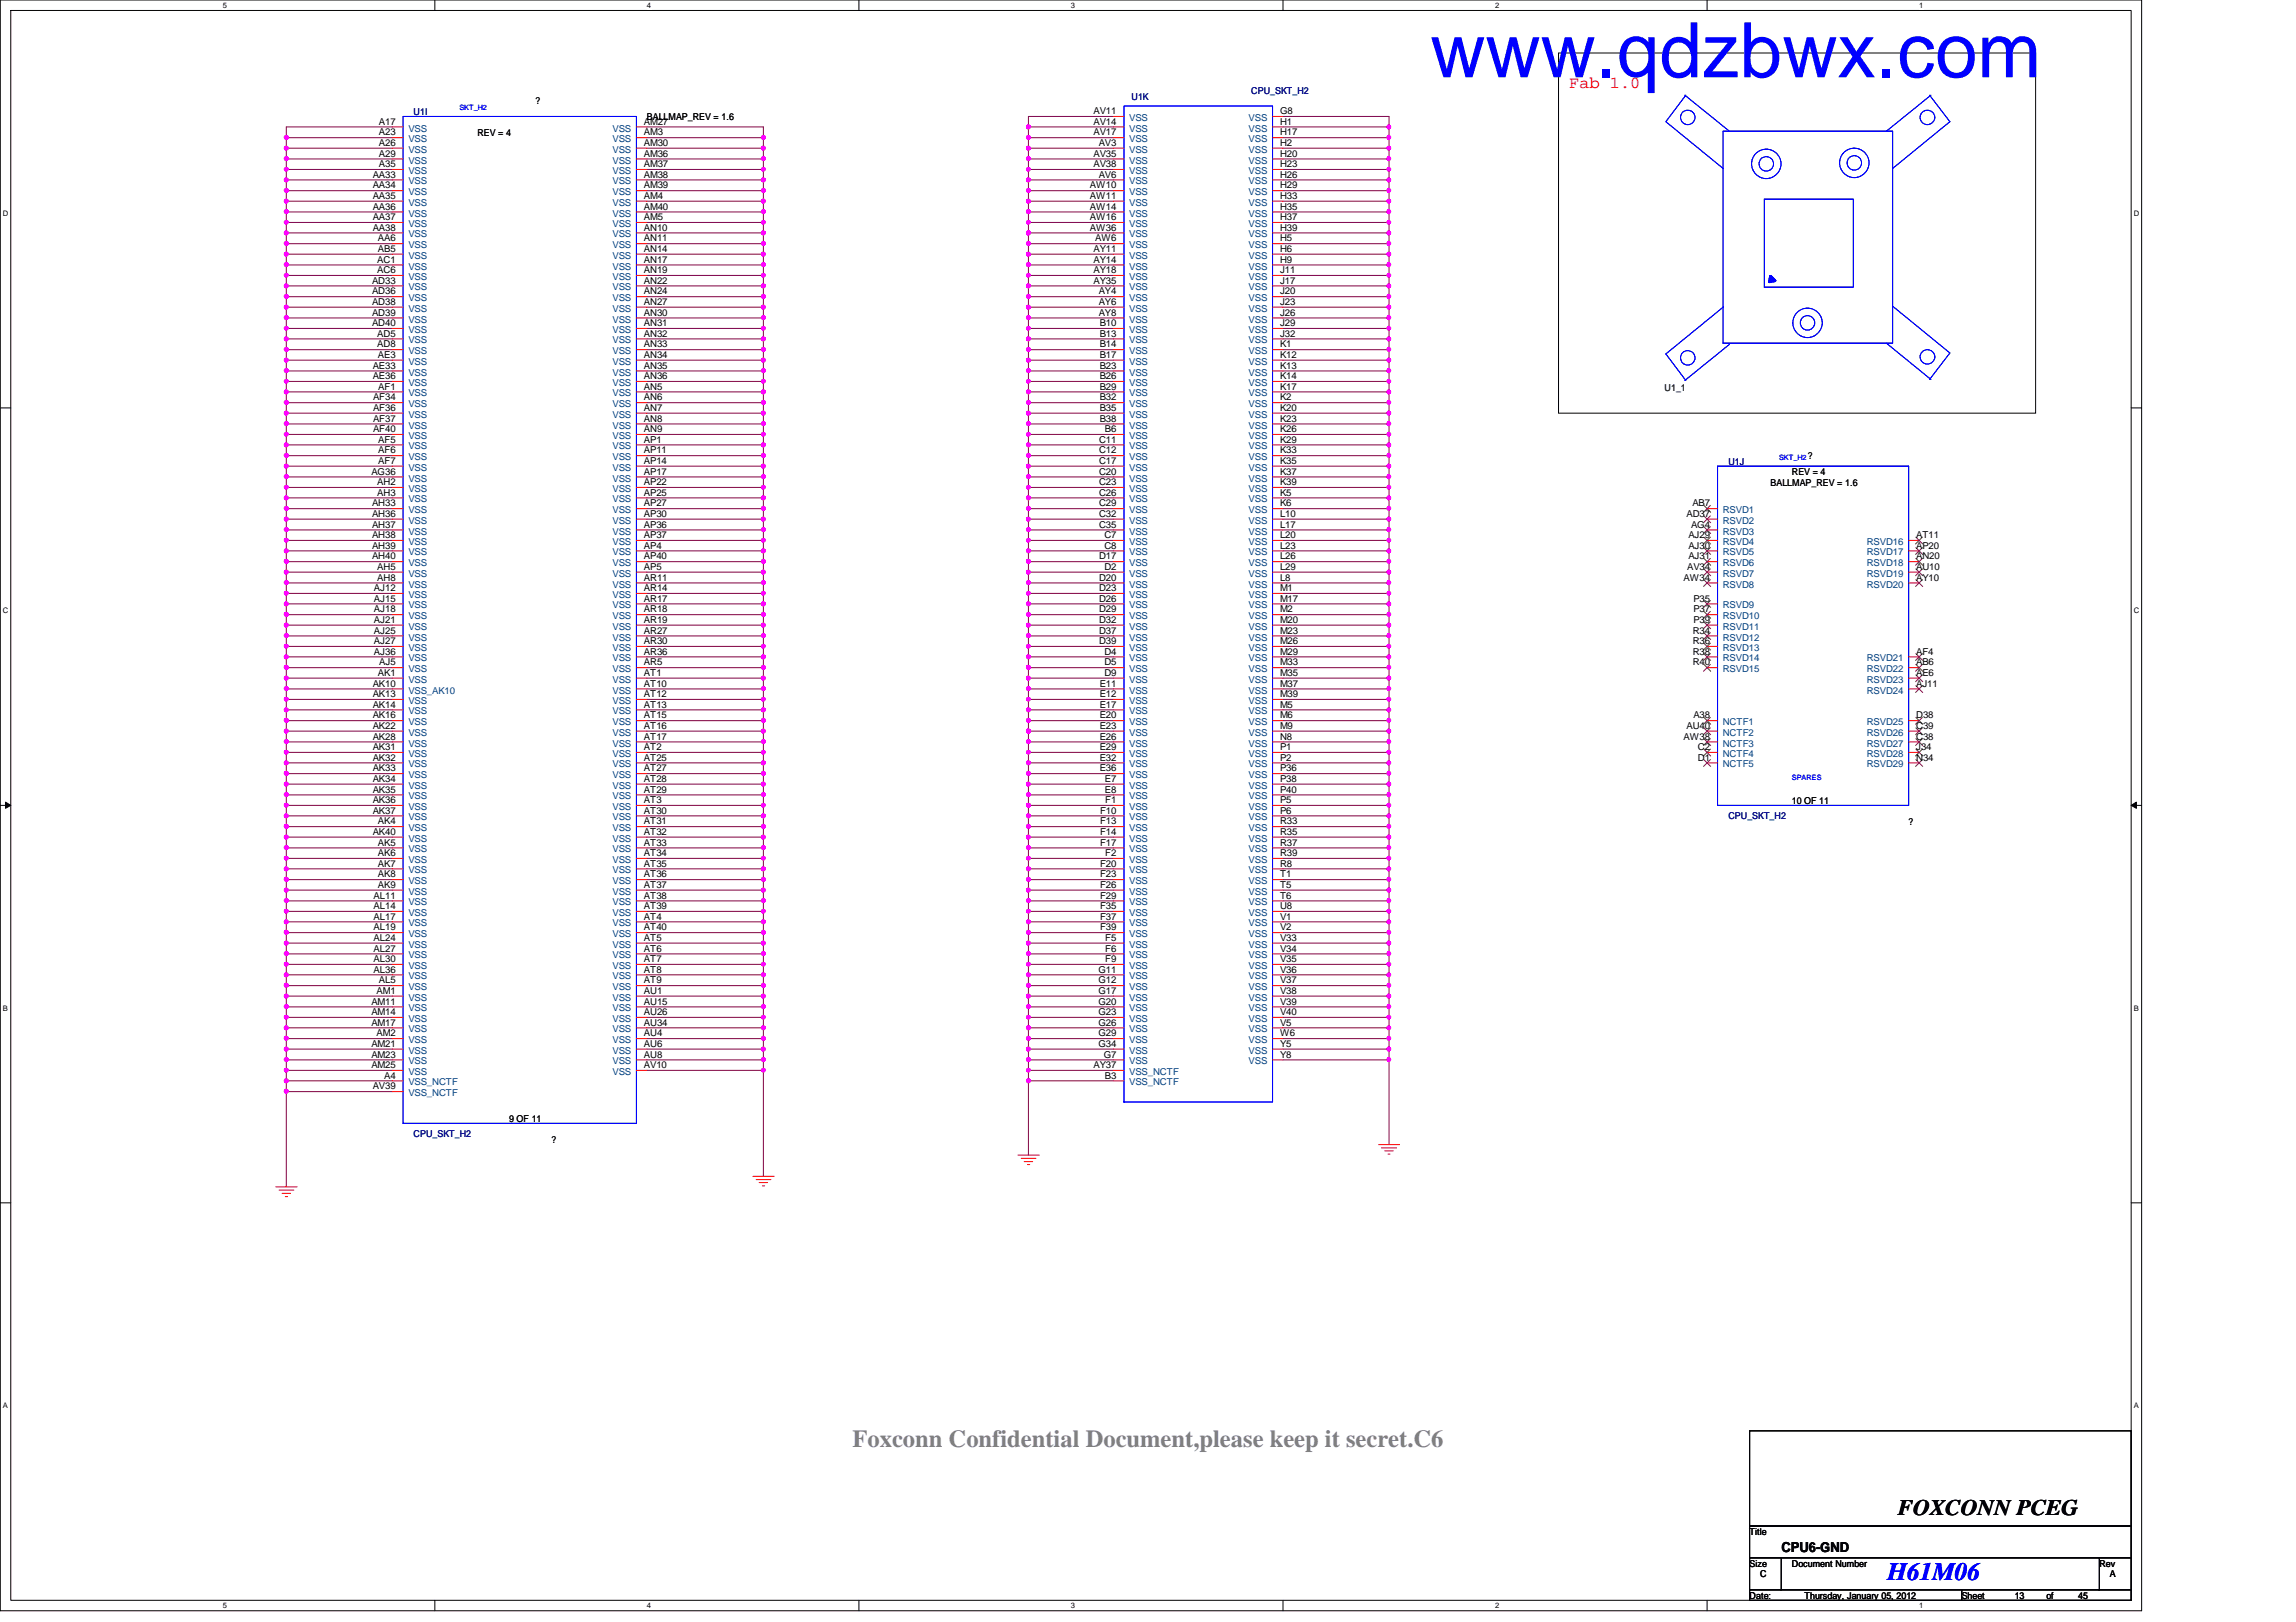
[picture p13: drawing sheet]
<svg xmlns="http://www.w3.org/2000/svg" width="297mm" height="210mm" viewBox="0 0 297 210" stroke-linecap="round" stroke-linejoin="round" font-family="sans-serif">
<defs><g id="words">
<text font-size="9.9" fill="#00f" x="185" y="10">www.qdzbwx.com</text>
<text font-size="3.3" fill="#00f" x="244.2" y="204.5">H61M06</text>
<text font-size="3.2" fill="#808080" x="110.3" y="187.3">Foxconn Confidential Document,please keep it secret.C6</text>
<text font-size="2.9" x="245.5" y="196">FOXCONN PCEG</text>
<text font-size="2.2" fill="#f00" x="203" y="11.3">Fab 1.0</text>
<text font-size="1.8" x="230.5" y="200.8">CPU6-GND</text>
<g font-size="1.2">
<text x="49" y="17.5">A23</text>
<text x="49" y="16.1">A17</text>
<text x="61.8" y="17.6">REV = 4</text>
<text x="69.3" y="13.5">?</text>
<text x="83.3" y="17.5">AM3</text>
<text x="83.3" y="16.1">AM27</text>
<text x="83.7" y="15.5">BALLMAP_REV = 1.6</text>
<text x="141.5" y="14.8">AV11</text>
<text x="141.5" y="16.1">AV14</text>
<text x="141.5" y="17.5">AV17</text>
<text x="165.6" y="14.8">G8</text>
<text x="165.6" y="16.1">H1</text>
<text x="165.6" y="17.5">H17</text>
<text x="48.2" y="23">AA33</text>
<text x="49" y="20.3">A29</text>
<text x="49" y="21.6">A35</text>
<text x="49" y="18.9">A26</text>
<text x="83.3" y="23">AM38</text>
<text x="83.3" y="21.6">AM37</text>
<text x="83.3" y="20.3">AM36</text>
<text x="83.3" y="18.9">AM30</text>
<text x="141.5" y="20.3">AV35</text>
<text x="141.5" y="21.6">AV38</text>
<text x="142.2" y="18.9">AV3</text>
<text x="142.2" y="23">AV6</text>
<text x="165.6" y="18.9">H2</text>
<text x="165.6" y="20.3">H20</text>
<text x="165.6" y="21.6">H23</text>
<text x="165.6" y="23">H26</text>
<text x="48.2" y="29.8">AA38</text>
<text x="48.2" y="27.1">AA36</text>
<text x="48.2" y="28.5">AA37</text>
<text x="48.2" y="25.7">AA35</text>
<text x="48.2" y="24.4">AA34</text>
<text x="83.3" y="28.5">AM5</text>
<text x="83.3" y="24.4">AM39</text>
<text x="83.3" y="25.7">AM4</text>
<text x="83.3" y="29.8">AN10</text>
<text x="83.3" y="27.1">AM40</text>
<text x="141" y="24.4">AW10</text>
<text x="141" y="25.7">AW11</text>
<text x="141" y="27.1">AW14</text>
<text x="141" y="28.5">AW16</text>
<text x="141" y="29.8">AW36</text>
<text x="165.6" y="24.4">H29</text>
<text x="165.6" y="25.7">H33</text>
<text x="165.6" y="27.1">H35</text>
<text x="165.6" y="28.5">H37</text>
<text x="165.6" y="29.8">H39</text>
<text x="48.8" y="35.3">AC6</text>
<text x="48.8" y="34">AC1</text>
<text x="48.9" y="32.6">AB5</text>
<text x="48.9" y="31.2">AA6</text>
<text x="83.3" y="35.3">AN19</text>
<text x="83.3" y="34">AN17</text>
<text x="83.3" y="32.6">AN14</text>
<text x="83.3" y="31.2">AN11</text>
<text x="141.5" y="32.6">AY11</text>
<text x="141.5" y="34">AY14</text>
<text x="141.5" y="35.3">AY18</text>
<text x="141.7" y="31.2">AW6</text>
<text x="165.6" y="32.6">H6</text>
<text x="165.6" y="31.2">H5</text>
<text x="165.6" y="34">H9</text>
<text x="165.6" y="35.3">J11</text>
<text x="48.1" y="40.9">AD39</text>
<text x="48.1" y="38.1">AD36</text>
<text x="48.1" y="39.5">AD38</text>
<text x="48.1" y="36.7">AD33</text>
<text x="83.3" y="40.9">AN30</text>
<text x="83.3" y="39.5">AN27</text>
<text x="83.3" y="38.1">AN24</text>
<text x="83.3" y="36.7">AN22</text>
<text x="141.5" y="36.7">AY35</text>
<text x="142.2" y="38.1">AY4</text>
<text x="142.2" y="39.5">AY6</text>
<text x="142.2" y="40.9">AY8</text>
<text x="165.6" y="36.7">J17</text>
<text x="165.6" y="38.1">J20</text>
<text x="165.6" y="39.5">J23</text>
<text x="165.6" y="40.9">J26</text>
<text x="48.1" y="42.2">AD40</text>
<text x="48.2" y="47.7">AE33</text>
<text x="48.8" y="45">AD8</text>
<text x="48.8" y="43.6">AD5</text>
<text x="48.9" y="46.3">AE3</text>
<text x="83.3" y="47.7">AN35</text>
<text x="83.3" y="46.3">AN34</text>
<text x="83.3" y="45">AN33</text>
<text x="83.3" y="43.6">AN32</text>
<text x="83.3" y="42.2">AN31</text>
<text x="142.3" y="42.2">B10</text>
<text x="142.3" y="43.6">B13</text>
<text x="142.3" y="45">B14</text>
<text x="142.3" y="46.3">B17</text>
<text x="142.3" y="47.7">B23</text>
<text x="165.6" y="42.2">J29</text>
<text x="165.6" y="43.6">J32</text>
<text x="165.6" y="45">K1</text>
<text x="165.6" y="46.3">K12</text>
<text x="165.6" y="47.7">K13</text>
<text x="48.2" y="49.1">AE36</text>
<text x="48.3" y="51.8">AF34</text>
<text x="48.3" y="53.2">AF36</text>
<text x="48.9" y="50.4">AF1</text>
<text x="83.3" y="53.2">AN7</text>
<text x="83.3" y="51.8">AN6</text>
<text x="83.3" y="50.4">AN5</text>
<text x="83.3" y="49.1">AN36</text>
<text x="142.3" y="49.1">B26</text>
<text x="142.3" y="50.4">B29</text>
<text x="142.3" y="51.8">B32</text>
<text x="142.3" y="53.2">B35</text>
<text x="165.6" y="49.1">K14</text>
<text x="165.6" y="50.4">K17</text>
<text x="165.6" y="51.8">K2</text>
<text x="165.6" y="53.2">K20</text>
<text x="48.3" y="55.9">AF40</text>
<text x="48.3" y="54.6">AF37</text>
<text x="48.9" y="57.3">AF5</text>
<text x="48.9" y="58.7">AF6</text>
<text x="83.3" y="57.3">AP1</text>
<text x="83.3" y="58.7">AP11</text>
<text x="83.3" y="54.6">AN8</text>
<text x="83.3" y="55.9">AN9</text>
<text x="142.2" y="57.3">C11</text>
<text x="142.2" y="58.7">C12</text>
<text x="142.3" y="54.6">B38</text>
<text x="143" y="55.9">B6</text>
<text x="165.6" y="54.6">K23</text>
<text x="165.6" y="55.9">K26</text>
<text x="165.6" y="57.3">K29</text>
<text x="165.6" y="58.7">K33</text>
<text x="233.9" y="59.4">?</text>
<text x="48" y="61.4">AG36</text>
<text x="48.1" y="65.5">AH33</text>
<text x="48.8" y="64.1">AH3</text>
<text x="48.8" y="62.8">AH2</text>
<text x="48.9" y="60">AF7</text>
<text x="83.3" y="60">AP14</text>
<text x="83.3" y="62.8">AP22</text>
<text x="83.3" y="64.1">AP25</text>
<text x="83.3" y="61.4">AP17</text>
<text x="83.3" y="65.5">AP27</text>
<text x="142.2" y="60">C17</text>
<text x="142.2" y="61.4">C20</text>
<text x="142.2" y="62.8">C23</text>
<text x="142.2" y="64.1">C26</text>
<text x="142.2" y="65.5">C29</text>
<text x="165.6" y="60">K35</text>
<text x="165.6" y="61.4">K37</text>
<text x="165.6" y="62.8">K39</text>
<text x="165.6" y="64.1">K5</text>
<text x="165.6" y="65.5">K6</text>
<text x="218.9" y="65.5">AB7</text>
<text x="229.1" y="62.9">BALLMAP_REV = 1.6</text>
<text x="231.8" y="61.5">REV = 4</text>
<text x="48.1" y="71">AH39</text>
<text x="48.1" y="69.6">AH38</text>
<text x="48.1" y="68.3">AH37</text>
<text x="48.1" y="66.9">AH36</text>
<text x="83.3" y="71">AP4</text>
<text x="83.3" y="69.6">AP37</text>
<text x="83.3" y="68.3">AP36</text>
<text x="83.3" y="66.9">AP30</text>
<text x="142.2" y="66.9">C32</text>
<text x="142.2" y="68.3">C35</text>
<text x="142.9" y="69.6">C7</text>
<text x="142.9" y="71">C8</text>
<text x="165.6" y="66.9">L10</text>
<text x="165.6" y="68.3">L17</text>
<text x="165.6" y="69.6">L20</text>
<text x="165.6" y="71">L23</text>
<text x="218.2" y="66.9">AD37</text>
<text x="218.4" y="69.6">AJ29</text>
<text x="218.4" y="71">AJ30</text>
<text x="218.8" y="68.3">AG4</text>
<text x="247.9" y="71">AP20</text>
<text x="247.9" y="69.6">AT11</text>
<text x="48.1" y="72.4">AH40</text>
<text x="48.4" y="77.9">AJ15</text>
<text x="48.4" y="76.5">AJ12</text>
<text x="48.8" y="75.1">AH8</text>
<text x="48.8" y="73.7">AH5</text>
<text x="83.3" y="77.9">AR17</text>
<text x="83.3" y="76.5">AR14</text>
<text x="83.3" y="75.1">AR11</text>
<text x="83.3" y="73.7">AP5</text>
<text x="83.3" y="72.4">AP40</text>
<text x="142.2" y="72.4">D17</text>
<text x="142.2" y="75.1">D20</text>
<text x="142.2" y="76.5">D23</text>
<text x="142.2" y="77.9">D26</text>
<text x="142.9" y="73.7">D2</text>
<text x="165.6" y="72.4">L26</text>
<text x="165.6" y="73.7">L29</text>
<text x="165.6" y="75.1">L8</text>
<text x="165.6" y="76.5">M1</text>
<text x="165.6" y="77.9">M17</text>
<text x="217.8" y="75.1">AW34</text>
<text x="218.3" y="73.7">AV34</text>
<text x="218.4" y="72.4">AJ31</text>
<text x="219.1" y="77.9">P35</text>
<text x="247.9" y="72.4">AN20</text>
<text x="247.9" y="73.7">AU10</text>
<text x="247.9" y="75.1">AY10</text>
<text x="48.4" y="79.2">AJ18</text>
<text x="48.4" y="80.6">AJ21</text>
<text x="48.4" y="83.4">AJ27</text>
<text x="48.4" y="82">AJ25</text>
<text x="83.3" y="80.6">AR19</text>
<text x="83.3" y="79.2">AR18</text>
<text x="83.3" y="83.4">AR30</text>
<text x="83.3" y="82">AR27</text>
<text x="142.2" y="79.2">D29</text>
<text x="142.2" y="80.6">D32</text>
<text x="142.2" y="82">D37</text>
<text x="142.2" y="83.4">D39</text>
<text x="165.6" y="79.2">M2</text>
<text x="165.6" y="80.6">M20</text>
<text x="165.6" y="82">M23</text>
<text x="165.6" y="83.4">M26</text>
<text x="219" y="83.4">R36</text>
<text x="219" y="82">R34</text>
<text x="219.1" y="79.2">P37</text>
<text x="219.1" y="80.6">P39</text>
<text x="48.2" y="88.9">AK10</text>
<text x="48.4" y="84.7">AJ36</text>
<text x="48.9" y="87.5">AK1</text>
<text x="49.1" y="86.1">AJ5</text>
<text x="83.3" y="86.1">AR5</text>
<text x="83.3" y="88.9">AT10</text>
<text x="83.3" y="87.5">AT1</text>
<text x="83.3" y="84.7">AR36</text>
<text x="142.3" y="88.9">E11</text>
<text x="142.9" y="84.7">D4</text>
<text x="142.9" y="86.1">D5</text>
<text x="142.9" y="87.5">D9</text>
<text x="165.6" y="84.7">M29</text>
<text x="165.6" y="86.1">M33</text>
<text x="165.6" y="87.5">M35</text>
<text x="165.6" y="88.9">M37</text>
<text x="219" y="86.1">R40</text>
<text x="219" y="84.7">R38</text>
<text x="247.9" y="86.1">AB6</text>
<text x="247.9" y="84.7">AF4</text>
<text x="247.9" y="87.5">AE6</text>
<text x="247.9" y="88.9">AJ11</text>
<text x="48.2" y="95.7">AK28</text>
<text x="48.2" y="94.3">AK22</text>
<text x="48.2" y="93">AK16</text>
<text x="48.2" y="90.2">AK13</text>
<text x="48.2" y="91.6">AK14</text>
<text x="83.3" y="93">AT15</text>
<text x="83.3" y="94.3">AT16</text>
<text x="83.3" y="95.7">AT17</text>
<text x="83.3" y="91.6">AT13</text>
<text x="83.3" y="90.2">AT12</text>
<text x="142.3" y="90.2">E12</text>
<text x="142.3" y="91.6">E17</text>
<text x="142.3" y="93">E20</text>
<text x="142.3" y="94.3">E23</text>
<text x="142.3" y="95.7">E26</text>
<text x="165.6" y="90.2">M39</text>
<text x="165.6" y="91.6">M5</text>
<text x="165.6" y="93">M6</text>
<text x="165.6" y="94.3">M9</text>
<text x="165.6" y="95.7">N8</text>
<text x="217.8" y="95.7">AW38</text>
<text x="218.2" y="94.3">AU40</text>
<text x="219.1" y="93">A38</text>
<text x="247.9" y="93">D38</text>
<text x="247.9" y="94.3">C39</text>
<text x="247.9" y="95.7">C38</text>
<text x="48.2" y="101.2">AK34</text>
<text x="48.2" y="99.8">AK33</text>
<text x="48.2" y="98.4">AK32</text>
<text x="48.2" y="97.1">AK31</text>
<text x="83.3" y="101.2">AT28</text>
<text x="83.3" y="99.8">AT27</text>
<text x="83.3" y="97.1">AT2</text>
<text x="83.3" y="98.4">AT25</text>
<text x="142.3" y="97.1">E29</text>
<text x="142.3" y="98.4">E32</text>
<text x="142.3" y="99.8">E36</text>
<text x="143" y="101.2">E7</text>
<text x="165.6" y="97.1">P1</text>
<text x="165.6" y="98.4">P2</text>
<text x="165.6" y="99.8">P36</text>
<text x="165.6" y="101.2">P38</text>
<text x="219.7" y="97.1">C2</text>
<text x="219.7" y="98.4">D1</text>
<text x="247.9" y="97.1">J34</text>
<text x="247.9" y="98.4">N34</text>
<text x="48.2" y="105.3">AK37</text>
<text x="48.2" y="103.9">AK36</text>
<text x="48.2" y="102.6">AK35</text>
<text x="48.9" y="106.7">AK4</text>
<text x="83.3" y="106.7">AT31</text>
<text x="83.3" y="103.9">AT3</text>
<text x="83.3" y="105.3">AT30</text>
<text x="83.3" y="102.6">AT29</text>
<text x="142.3" y="105.3">F10</text>
<text x="142.3" y="106.7">F13</text>
<text x="143" y="102.6">E8</text>
<text x="143" y="103.9">F1</text>
<text x="165.6" y="102.6">P40</text>
<text x="165.6" y="103.9">P5</text>
<text x="165.6" y="105.3">P6</text>
<text x="165.6" y="106.7">R33</text>
<text x="231.8" y="104">10 OF 11</text>
<text x="246.9" y="106.7">?</text>
<text x="48.2" y="108">AK40</text>
<text x="48.9" y="112.1">AK7</text>
<text x="48.9" y="113.5">AK8</text>
<text x="48.9" y="110.8">AK6</text>
<text x="48.9" y="109.4">AK5</text>
<text x="83.3" y="110.8">AT34</text>
<text x="83.3" y="112.1">AT35</text>
<text x="83.3" y="113.5">AT36</text>
<text x="83.3" y="108">AT32</text>
<text x="83.3" y="109.4">AT33</text>
<text x="142.3" y="108">F14</text>
<text x="142.3" y="109.4">F17</text>
<text x="142.3" y="112.1">F20</text>
<text x="142.3" y="113.5">F23</text>
<text x="143" y="110.8">F2</text>
<text x="165.6" y="108">R35</text>
<text x="165.6" y="109.4">R37</text>
<text x="165.6" y="110.8">R39</text>
<text x="165.6" y="112.1">R8</text>
<text x="165.6" y="113.5">T1</text>
<text x="48.3" y="119">AL17</text>
<text x="48.3" y="117.6">AL14</text>
<text x="48.3" y="116.3">AL11</text>
<text x="48.9" y="114.9">AK9</text>
<text x="83.3" y="117.6">AT39</text>
<text x="83.3" y="119">AT4</text>
<text x="83.3" y="116.3">AT38</text>
<text x="83.3" y="114.9">AT37</text>
<text x="142.3" y="114.9">F26</text>
<text x="142.3" y="116.3">F29</text>
<text x="142.3" y="117.6">F35</text>
<text x="142.3" y="119">F37</text>
<text x="165.6" y="114.9">T5</text>
<text x="165.6" y="116.3">T6</text>
<text x="165.6" y="117.6">U8</text>
<text x="165.6" y="119">V1</text>
<text x="48.3" y="124.5">AL30</text>
<text x="48.3" y="125.9">AL36</text>
<text x="48.3" y="123.1">AL27</text>
<text x="48.3" y="121.8">AL24</text>
<text x="48.3" y="120.4">AL19</text>
<text x="83.3" y="125.9">AT8</text>
<text x="83.3" y="124.5">AT7</text>
<text x="83.3" y="123.1">AT6</text>
<text x="83.3" y="121.8">AT5</text>
<text x="83.3" y="120.4">AT40</text>
<text x="142.1" y="125.9">G11</text>
<text x="142.3" y="120.4">F39</text>
<text x="143" y="121.8">F5</text>
<text x="143" y="123.1">F6</text>
<text x="143" y="124.5">F9</text>
<text x="165.6" y="120.4">V2</text>
<text x="165.6" y="121.8">V33</text>
<text x="165.6" y="123.1">V34</text>
<text x="165.6" y="124.5">V35</text>
<text x="165.6" y="125.9">V36</text>
<text x="48" y="131.4">AM14</text>
<text x="48" y="130">AM11</text>
<text x="48.7" y="128.6">AM1</text>
<text x="49" y="127.3">AL5</text>
<text x="83.3" y="131.4">AU26</text>
<text x="83.3" y="130">AU15</text>
<text x="83.3" y="128.6">AU1</text>
<text x="83.3" y="127.3">AT9</text>
<text x="142.1" y="127.3">G12</text>
<text x="142.1" y="128.6">G17</text>
<text x="142.1" y="130">G20</text>
<text x="142.1" y="131.4">G23</text>
<text x="165.6" y="127.3">V37</text>
<text x="165.6" y="128.6">V38</text>
<text x="165.6" y="130">V39</text>
<text x="165.6" y="131.4">V40</text>
<text x="48" y="136.9">AM23</text>
<text x="48" y="135.5">AM21</text>
<text x="48" y="132.7">AM17</text>
<text x="48.7" y="134.1">AM2</text>
<text x="83.3" y="136.9">AU8</text>
<text x="83.3" y="135.5">AU6</text>
<text x="83.3" y="134.1">AU4</text>
<text x="83.3" y="132.7">AU34</text>
<text x="142.1" y="132.7">G26</text>
<text x="142.1" y="134.1">G29</text>
<text x="142.1" y="135.5">G34</text>
<text x="142.8" y="136.9">G7</text>
<text x="165.6" y="132.7">V5</text>
<text x="165.6" y="134.1">W6</text>
<text x="165.6" y="135.5">Y5</text>
<text x="165.6" y="136.9">Y8</text>
<text x="48" y="138.2">AM25</text>
<text x="48.2" y="141">AV39</text>
<text x="49.7" y="139.6">A4</text>
<text x="83.3" y="138.2">AV10</text>
<text x="141.5" y="138.2">AY37</text>
<text x="143" y="139.6">B3</text>
<text x="65.9" y="145.2">9 OF 11</text>
<text x="71.3" y="147.9">?</text>
<text x="226.4" y="198.6">Title</text>
<text x="226.4" y="202.7">Size</text>
<text x="231.8" y="202.7">Document Number</text>
<text x="271.6" y="202.7">Rev</text>
<text x="226.4" y="206.9">Date:</text>
<text x="227.7" y="204.1">C</text>
<text x="233.5" y="206.9">Thursday, January 05, 2012</text>
<text x="253.8" y="206.9">Sheet</text>
<text x="260.6" y="206.9">13</text>
<text x="264.7" y="206.9">of</text>
<text x="268.9" y="206.9">45</text>
<text x="273" y="204.1">A</text>
</g>
<g font-size="1.2" fill="#004080">
<text x="52.8" y="17">VSS</text>
<text x="79.2" y="17">VSS</text>
<text x="146.1" y="15.7">VSS</text>
<text x="146.1" y="17">VSS</text>
<text x="161.5" y="15.7">VSS</text>
<text x="161.5" y="17">VSS</text>
<text x="52.8" y="23.9">VSS</text>
<text x="52.8" y="21.2">VSS</text>
<text x="52.8" y="22.5">VSS</text>
<text x="52.8" y="19.8">VSS</text>
<text x="52.8" y="18.4">VSS</text>
<text x="79.2" y="23.9">VSS</text>
<text x="79.2" y="22.5">VSS</text>
<text x="79.2" y="21.2">VSS</text>
<text x="79.2" y="19.8">VSS</text>
<text x="79.2" y="18.4">VSS</text>
<text x="146.1" y="18.4">VSS</text>
<text x="146.1" y="19.8">VSS</text>
<text x="146.1" y="21.2">VSS</text>
<text x="146.1" y="22.5">VSS</text>
<text x="146.1" y="23.9">VSS</text>
<text x="161.5" y="18.4">VSS</text>
<text x="161.5" y="19.8">VSS</text>
<text x="161.5" y="21.2">VSS</text>
<text x="161.5" y="22.5">VSS</text>
<text x="161.5" y="23.9">VSS</text>
<text x="52.8" y="28">VSS</text>
<text x="52.8" y="29.4">VSS</text>
<text x="52.8" y="26.6">VSS</text>
<text x="52.8" y="25.3">VSS</text>
<text x="79.2" y="29.4">VSS</text>
<text x="79.2" y="25.3">VSS</text>
<text x="79.2" y="26.6">VSS</text>
<text x="79.2" y="28">VSS</text>
<text x="146.1" y="25.3">VSS</text>
<text x="146.1" y="26.6">VSS</text>
<text x="146.1" y="28">VSS</text>
<text x="146.1" y="29.4">VSS</text>
<text x="161.5" y="25.3">VSS</text>
<text x="161.5" y="26.6">VSS</text>
<text x="161.5" y="28">VSS</text>
<text x="161.5" y="29.4">VSS</text>
<text x="52.8" y="33.5">VSS</text>
<text x="52.8" y="32.1">VSS</text>
<text x="52.8" y="30.7">VSS</text>
<text x="52.8" y="34.9">VSS</text>
<text x="79.2" y="34.9">VSS</text>
<text x="79.2" y="33.5">VSS</text>
<text x="79.2" y="32.1">VSS</text>
<text x="79.2" y="30.7">VSS</text>
<text x="146.1" y="30.7">VSS</text>
<text x="146.1" y="32.1">VSS</text>
<text x="146.1" y="33.5">VSS</text>
<text x="146.1" y="34.9">VSS</text>
<text x="161.5" y="33.5">VSS</text>
<text x="161.5" y="30.7">VSS</text>
<text x="161.5" y="32.1">VSS</text>
<text x="161.5" y="34.9">VSS</text>
<text x="52.8" y="41.7">VSS</text>
<text x="52.8" y="39">VSS</text>
<text x="52.8" y="40.3">VSS</text>
<text x="52.8" y="37.6">VSS</text>
<text x="52.8" y="36.2">VSS</text>
<text x="79.2" y="41.7">VSS</text>
<text x="79.2" y="40.3">VSS</text>
<text x="79.2" y="39">VSS</text>
<text x="79.2" y="37.6">VSS</text>
<text x="79.2" y="36.2">VSS</text>
<text x="146.1" y="36.2">VSS</text>
<text x="146.1" y="37.6">VSS</text>
<text x="146.1" y="39">VSS</text>
<text x="146.1" y="40.3">VSS</text>
<text x="146.1" y="41.7">VSS</text>
<text x="161.5" y="36.2">VSS</text>
<text x="161.5" y="37.6">VSS</text>
<text x="161.5" y="39">VSS</text>
<text x="161.5" y="40.3">VSS</text>
<text x="161.5" y="41.7">VSS</text>
<text x="52.8" y="45.8">VSS</text>
<text x="52.8" y="44.4">VSS</text>
<text x="52.8" y="43.1">VSS</text>
<text x="52.8" y="47.2">VSS</text>
<text x="79.2" y="47.2">VSS</text>
<text x="79.2" y="45.8">VSS</text>
<text x="79.2" y="44.4">VSS</text>
<text x="79.2" y="43.1">VSS</text>
<text x="146.1" y="43.1">VSS</text>
<text x="146.1" y="44.4">VSS</text>
<text x="146.1" y="45.8">VSS</text>
<text x="146.1" y="47.2">VSS</text>
<text x="161.5" y="43.1">VSS</text>
<text x="161.5" y="44.4">VSS</text>
<text x="161.5" y="45.8">VSS</text>
<text x="161.5" y="47.2">VSS</text>
<text x="52.8" y="52.7">VSS</text>
<text x="52.8" y="50">VSS</text>
<text x="52.8" y="48.6">VSS</text>
<text x="52.8" y="51.3">VSS</text>
<text x="79.2" y="52.7">VSS</text>
<text x="79.2" y="51.3">VSS</text>
<text x="79.2" y="48.6">VSS</text>
<text x="79.2" y="50">VSS</text>
<text x="146.1" y="48.6">VSS</text>
<text x="146.1" y="50">VSS</text>
<text x="146.1" y="51.3">VSS</text>
<text x="146.1" y="52.7">VSS</text>
<text x="161.5" y="48.6">VSS</text>
<text x="161.5" y="50">VSS</text>
<text x="161.5" y="51.3">VSS</text>
<text x="161.5" y="52.7">VSS</text>
<text x="52.8" y="56.8">VSS</text>
<text x="52.8" y="58.2">VSS</text>
<text x="52.8" y="54.1">VSS</text>
<text x="52.8" y="59.6">VSS</text>
<text x="52.8" y="55.5">VSS</text>
<text x="79.2" y="58.2">VSS</text>
<text x="79.2" y="59.6">VSS</text>
<text x="79.2" y="55.5">VSS</text>
<text x="79.2" y="54.1">VSS</text>
<text x="79.2" y="56.8">VSS</text>
<text x="146.1" y="54.1">VSS</text>
<text x="146.1" y="55.5">VSS</text>
<text x="146.1" y="56.8">VSS</text>
<text x="146.1" y="58.2">VSS</text>
<text x="146.1" y="59.6">VSS</text>
<text x="161.5" y="54.1">VSS</text>
<text x="161.5" y="55.5">VSS</text>
<text x="161.5" y="56.8">VSS</text>
<text x="161.5" y="58.2">VSS</text>
<text x="161.5" y="59.6">VSS</text>
<text x="52.8" y="65">VSS</text>
<text x="52.8" y="63.7">VSS</text>
<text x="52.8" y="60.9">VSS</text>
<text x="52.8" y="62.3">VSS</text>
<text x="79.2" y="60.9">VSS</text>
<text x="79.2" y="63.7">VSS</text>
<text x="79.2" y="65">VSS</text>
<text x="79.2" y="62.3">VSS</text>
<text x="146.1" y="60.9">VSS</text>
<text x="146.1" y="62.3">VSS</text>
<text x="146.1" y="63.7">VSS</text>
<text x="146.1" y="65">VSS</text>
<text x="161.5" y="60.9">VSS</text>
<text x="161.5" y="62.3">VSS</text>
<text x="161.5" y="63.7">VSS</text>
<text x="161.5" y="65">VSS</text>
<text x="52.8" y="71.9">VSS</text>
<text x="52.8" y="70.5">VSS</text>
<text x="52.8" y="69.2">VSS</text>
<text x="52.8" y="67.8">VSS</text>
<text x="52.8" y="66.4">VSS</text>
<text x="79.2" y="71.9">VSS</text>
<text x="79.2" y="70.5">VSS</text>
<text x="79.2" y="69.2">VSS</text>
<text x="79.2" y="67.8">VSS</text>
<text x="79.2" y="66.4">VSS</text>
<text x="146.1" y="66.4">VSS</text>
<text x="146.1" y="67.8">VSS</text>
<text x="146.1" y="69.2">VSS</text>
<text x="146.1" y="70.5">VSS</text>
<text x="146.1" y="71.9">VSS</text>
<text x="161.5" y="66.4">VSS</text>
<text x="161.5" y="67.8">VSS</text>
<text x="161.5" y="69.2">VSS</text>
<text x="161.5" y="70.5">VSS</text>
<text x="161.5" y="71.9">VSS</text>
<text x="222.9" y="66.4">RSVD1</text>
<text x="222.9" y="70.5">RSVD4</text>
<text x="222.9" y="69.2">RSVD3</text>
<text x="222.9" y="67.8">RSVD2</text>
<text x="222.9" y="71.9">RSVD5</text>
<text x="241.5" y="71.9">RSVD17</text>
<text x="241.5" y="70.5">RSVD16</text>
<text x="52.8" y="73.3">VSS</text>
<text x="52.8" y="77.4">VSS</text>
<text x="52.8" y="76">VSS</text>
<text x="52.8" y="74.6">VSS</text>
<text x="79.2" y="77.4">VSS</text>
<text x="79.2" y="76">VSS</text>
<text x="79.2" y="74.6">VSS</text>
<text x="79.2" y="73.3">VSS</text>
<text x="146.1" y="73.3">VSS</text>
<text x="146.1" y="74.6">VSS</text>
<text x="146.1" y="76">VSS</text>
<text x="146.1" y="77.4">VSS</text>
<text x="161.5" y="73.3">VSS</text>
<text x="161.5" y="74.6">VSS</text>
<text x="161.5" y="76">VSS</text>
<text x="161.5" y="77.4">VSS</text>
<text x="222.9" y="73.3">RSVD6</text>
<text x="222.9" y="76">RSVD8</text>
<text x="222.9" y="74.6">RSVD7</text>
<text x="241.5" y="73.3">RSVD18</text>
<text x="241.5" y="74.6">RSVD19</text>
<text x="241.5" y="76">RSVD20</text>
<text x="52.8" y="78.7">VSS</text>
<text x="52.8" y="80.1">VSS</text>
<text x="52.8" y="81.5">VSS</text>
<text x="52.8" y="82.9">VSS</text>
<text x="79.2" y="81.5">VSS</text>
<text x="79.2" y="80.1">VSS</text>
<text x="79.2" y="82.9">VSS</text>
<text x="79.2" y="78.7">VSS</text>
<text x="146.1" y="78.7">VSS</text>
<text x="146.1" y="80.1">VSS</text>
<text x="146.1" y="81.5">VSS</text>
<text x="146.1" y="82.9">VSS</text>
<text x="161.5" y="78.7">VSS</text>
<text x="161.5" y="80.1">VSS</text>
<text x="161.5" y="81.5">VSS</text>
<text x="161.5" y="82.9">VSS</text>
<text x="222.9" y="80.1">RSVD10</text>
<text x="222.9" y="78.7">RSVD9</text>
<text x="222.9" y="82.9">RSVD12</text>
<text x="222.9" y="81.5">RSVD11</text>
<text x="52.8" y="88.3">VSS</text>
<text x="52.8" y="87">VSS</text>
<text x="52.8" y="85.6">VSS</text>
<text x="52.8" y="84.2">VSS</text>
<text x="52.8" y="89.7">VSS_AK10</text>
<text x="79.2" y="87">VSS</text>
<text x="79.2" y="89.7">VSS</text>
<text x="79.2" y="88.3">VSS</text>
<text x="79.2" y="85.6">VSS</text>
<text x="79.2" y="84.2">VSS</text>
<text x="146.1" y="84.2">VSS</text>
<text x="146.1" y="85.6">VSS</text>
<text x="146.1" y="87">VSS</text>
<text x="146.1" y="88.3">VSS</text>
<text x="146.1" y="89.7">VSS</text>
<text x="161.5" y="84.2">VSS</text>
<text x="161.5" y="85.6">VSS</text>
<text x="161.5" y="87">VSS</text>
<text x="161.5" y="88.3">VSS</text>
<text x="161.5" y="89.7">VSS</text>
<text x="222.9" y="84.2">RSVD13</text>
<text x="222.9" y="87">RSVD15</text>
<text x="222.9" y="85.6">RSVD14</text>
<text x="241.5" y="87">RSVD22</text>
<text x="241.5" y="85.6">RSVD21</text>
<text x="241.5" y="88.3">RSVD23</text>
<text x="241.5" y="89.7">RSVD24</text>
<text x="52.8" y="95.2">VSS</text>
<text x="52.8" y="93.9">VSS</text>
<text x="52.8" y="91.1">VSS</text>
<text x="52.8" y="92.5">VSS</text>
<text x="79.2" y="93.9">VSS</text>
<text x="79.2" y="95.2">VSS</text>
<text x="79.2" y="92.5">VSS</text>
<text x="79.2" y="91.1">VSS</text>
<text x="146.1" y="91.1">VSS</text>
<text x="146.1" y="92.5">VSS</text>
<text x="146.1" y="93.9">VSS</text>
<text x="146.1" y="95.2">VSS</text>
<text x="161.5" y="91.1">VSS</text>
<text x="161.5" y="92.5">VSS</text>
<text x="161.5" y="93.9">VSS</text>
<text x="161.5" y="95.2">VSS</text>
<text x="222.9" y="93.9">NCTF1</text>
<text x="222.9" y="95.2">NCTF2</text>
<text x="241.5" y="93.9">RSVD25</text>
<text x="241.5" y="95.2">RSVD26</text>
<text x="52.8" y="100.7">VSS</text>
<text x="52.8" y="99.3">VSS</text>
<text x="52.8" y="98">VSS</text>
<text x="52.8" y="96.6">VSS</text>
<text x="79.2" y="100.7">VSS</text>
<text x="79.2" y="98">VSS</text>
<text x="79.2" y="99.3">VSS</text>
<text x="79.2" y="96.6">VSS</text>
<text x="146.1" y="96.6">VSS</text>
<text x="146.1" y="98">VSS</text>
<text x="146.1" y="99.3">VSS</text>
<text x="146.1" y="100.7">VSS</text>
<text x="161.5" y="96.6">VSS</text>
<text x="161.5" y="98">VSS</text>
<text x="161.5" y="99.3">VSS</text>
<text x="161.5" y="100.7">VSS</text>
<text x="222.9" y="96.6">NCTF3</text>
<text x="222.9" y="98">NCTF4</text>
<text x="222.9" y="99.3">NCTF5</text>
<text x="241.5" y="98">RSVD28</text>
<text x="241.5" y="96.6">RSVD27</text>
<text x="241.5" y="99.3">RSVD29</text>
<text x="52.8" y="107.6">VSS</text>
<text x="52.8" y="106.2">VSS</text>
<text x="52.8" y="104.8">VSS</text>
<text x="52.8" y="102.1">VSS</text>
<text x="52.8" y="103.5">VSS</text>
<text x="79.2" y="107.6">VSS</text>
<text x="79.2" y="104.8">VSS</text>
<text x="79.2" y="106.2">VSS</text>
<text x="79.2" y="103.5">VSS</text>
<text x="79.2" y="102.1">VSS</text>
<text x="146.1" y="102.1">VSS</text>
<text x="146.1" y="103.5">VSS</text>
<text x="146.1" y="104.8">VSS</text>
<text x="146.1" y="106.2">VSS</text>
<text x="146.1" y="107.6">VSS</text>
<text x="161.5" y="102.1">VSS</text>
<text x="161.5" y="103.5">VSS</text>
<text x="161.5" y="104.8">VSS</text>
<text x="161.5" y="106.2">VSS</text>
<text x="161.5" y="107.6">VSS</text>
<text x="52.8" y="113">VSS</text>
<text x="52.8" y="111.7">VSS</text>
<text x="52.8" y="108.9">VSS</text>
<text x="52.8" y="110.3">VSS</text>
<text x="79.2" y="111.7">VSS</text>
<text x="79.2" y="113">VSS</text>
<text x="79.2" y="108.9">VSS</text>
<text x="79.2" y="110.3">VSS</text>
<text x="146.1" y="108.9">VSS</text>
<text x="146.1" y="110.3">VSS</text>
<text x="146.1" y="111.7">VSS</text>
<text x="146.1" y="113">VSS</text>
<text x="161.5" y="108.9">VSS</text>
<text x="161.5" y="110.3">VSS</text>
<text x="161.5" y="111.7">VSS</text>
<text x="161.5" y="113">VSS</text>
<text x="52.8" y="119.9">VSS</text>
<text x="52.8" y="118.5">VSS</text>
<text x="52.8" y="115.8">VSS</text>
<text x="52.8" y="117.2">VSS</text>
<text x="52.8" y="114.4">VSS</text>
<text x="79.2" y="118.5">VSS</text>
<text x="79.2" y="119.9">VSS</text>
<text x="79.2" y="117.2">VSS</text>
<text x="79.2" y="115.8">VSS</text>
<text x="79.2" y="114.4">VSS</text>
<text x="146.1" y="114.4">VSS</text>
<text x="146.1" y="115.8">VSS</text>
<text x="146.1" y="117.2">VSS</text>
<text x="146.1" y="118.5">VSS</text>
<text x="146.1" y="119.9">VSS</text>
<text x="161.5" y="114.4">VSS</text>
<text x="161.5" y="115.8">VSS</text>
<text x="161.5" y="117.2">VSS</text>
<text x="161.5" y="118.5">VSS</text>
<text x="161.5" y="119.9">VSS</text>
<text x="52.8" y="125.4">VSS</text>
<text x="52.8" y="124">VSS</text>
<text x="52.8" y="122.6">VSS</text>
<text x="52.8" y="121.3">VSS</text>
<text x="79.2" y="125.4">VSS</text>
<text x="79.2" y="124">VSS</text>
<text x="79.2" y="122.6">VSS</text>
<text x="79.2" y="121.3">VSS</text>
<text x="146.1" y="121.3">VSS</text>
<text x="146.1" y="122.6">VSS</text>
<text x="146.1" y="124">VSS</text>
<text x="146.1" y="125.4">VSS</text>
<text x="161.5" y="121.3">VSS</text>
<text x="161.5" y="122.6">VSS</text>
<text x="161.5" y="124">VSS</text>
<text x="161.5" y="125.4">VSS</text>
<text x="52.8" y="129.5">VSS</text>
<text x="52.8" y="128.1">VSS</text>
<text x="52.8" y="130.9">VSS</text>
<text x="52.8" y="126.7">VSS</text>
<text x="79.2" y="130.9">VSS</text>
<text x="79.2" y="129.5">VSS</text>
<text x="79.2" y="128.1">VSS</text>
<text x="79.2" y="126.7">VSS</text>
<text x="146.1" y="126.7">VSS</text>
<text x="146.1" y="128.1">VSS</text>
<text x="146.1" y="129.5">VSS</text>
<text x="146.1" y="130.9">VSS</text>
<text x="161.5" y="126.7">VSS</text>
<text x="161.5" y="128.1">VSS</text>
<text x="161.5" y="129.5">VSS</text>
<text x="161.5" y="130.9">VSS</text>
<text x="52.8" y="137.8">VSS</text>
<text x="52.8" y="136.4">VSS</text>
<text x="52.8" y="135">VSS</text>
<text x="52.8" y="133.6">VSS</text>
<text x="52.8" y="132.2">VSS</text>
<text x="79.2" y="137.8">VSS</text>
<text x="79.2" y="136.4">VSS</text>
<text x="79.2" y="135">VSS</text>
<text x="79.2" y="133.6">VSS</text>
<text x="79.2" y="132.2">VSS</text>
<text x="146.1" y="132.2">VSS</text>
<text x="146.1" y="133.6">VSS</text>
<text x="146.1" y="135">VSS</text>
<text x="146.1" y="136.4">VSS</text>
<text x="146.1" y="137.8">VSS</text>
<text x="161.5" y="132.2">VSS</text>
<text x="161.5" y="133.6">VSS</text>
<text x="161.5" y="135">VSS</text>
<text x="161.5" y="136.4">VSS</text>
<text x="161.5" y="137.8">VSS</text>
<text x="52.8" y="140.5">VSS_NCTF</text>
<text x="52.8" y="141.9">VSS_NCTF</text>
<text x="52.8" y="139.1">VSS</text>
<text x="79.2" y="139.1">VSS</text>
<text x="146.1" y="139.1">VSS_NCTF</text>
<text x="146.1" y="140.5">VSS_NCTF</text>
</g>
<g font-size="1.2" fill="#000080">
<text x="53.5" y="14.9">U1I</text>
<text x="146.4" y="12.9">U1K</text>
<text x="161.9" y="12.1">CPU_SKT_H2</text>
<text x="223.6" y="60.1">U1J</text>
<text x="223.6" y="106">CPU_SKT_H2</text>
<text x="53.5" y="147.2">CPU_SKT_H2</text>
</g>
<text font-size="1.2" fill="#004040" x="215.3" y="50.6">U1_1</text>
<g font-size="1">
<text x="28.8" y="1">5</text>
<text x="83.7" y="1">4</text>
<text x="138.6" y="1">3</text>
<text x="193.4" y="1">2</text>
<text x="248.3" y="1">1</text>
<text x=".4" y="27.9">D</text>
<text x="276.1" y="27.9">D</text>
<text x=".4" y="79.4">C</text>
<text x="276.1" y="79.4">C</text>
<text x=".4" y="130.8">B</text>
<text x="276.1" y="130.8">B</text>
<text x=".4" y="182.2">A</text>
<text x="276.1" y="182.2">A</text>
<text x="28.8" y="208.1">5</text>
<text x="83.7" y="208.1">4</text>
<text x="138.6" y="208.1">3</text>
<text x="193.4" y="208.1">2</text>
<text x="248.3" y="208.1">1</text>
</g>
<g font-size=".9" fill="#00f">
<text x="59.4" y="14.3">SKT_H2</text>
<text x="230.2" y="59.5">SKT_H2</text>
<text x="231.8" y="101">SPARES</text>
</g>
</g></defs>
<path d="M0 0h277.1v208.4h-277.1zM1.4 1.4h274.3v205.7h-274.3z" fill="none" stroke="#000" stroke-width=".13"/>
<g fill="#fff">
<path d="M28.8 .1h.6v1.1h-.6z"/>
<path d="M28.8 207.2h.6v1.1h-.6z"/>
</g>
<path d="M56.3 0v1.4M56.3 207.1v1.3" fill="none" stroke="#000" stroke-width=".13"/>
<g fill="#fff">
<path d="M83.7 .1h.5v1.1h-.5z"/>
<path d="M83.7 207.2h.5v1.1h-.5z"/>
</g>
<path d="M111.1 0v1.4M111.1 207.1v1.3" fill="none" stroke="#000" stroke-width=".13"/>
<g fill="#fff">
<path d="M138.6 .1h.5v1.1h-.5z"/>
<path d="M138.6 207.2h.5v1.1h-.5z"/>
</g>
<path d="M166 0v1.4M166 207.1v1.3" fill="none" stroke="#000" stroke-width=".13"/>
<g fill="#fff">
<path d="M193.4 .1h.6v1.1h-.6z"/>
<path d="M193.4 207.2h.6v1.1h-.6z"/>
</g>
<path d="M220.8 0v1.4M220.8 207.1v1.3" fill="none" stroke="#000" stroke-width=".13"/>
<g fill="#fff">
<path d="M248.3 .1h.5v1.1h-.5z"/>
<path d="M248.3 207.2h.5v1.1h-.5z"/>
<path d="M.4 27.1h.7v1.1h-.7z"/>
<path d="M276.1 27.1h.7v1.1h-.7z"/>
<path d="M.4 78.5h.7v1.1h-.7z"/>
<path d="M276.1 78.5h.7v1.1h-.7z"/>
</g>
<path d="M0 52.8h1.4M275.7 52.8h1.4" fill="none" stroke="#000" stroke-width=".13"/>
<g fill="#fff">
<path d="M.4 129.9h.6v1.1h-.6z"/>
<path d="M276.1 129.9h.6v1.1h-.6z"/>
</g>
<path d="M0 104.2h1.4M.7 103.8l.7 .4-.7 .4zM275.7 104.2h1.4M275.7 104.2l.7-.4v.8z" fill="none" stroke="#000" stroke-width=".13"/>
<path d="M.7 103.8l.7 .4-.7 .4zM275.7 104.2l.7-.4v.8z" fill="#000"/>
<g fill="#fff">
<path d="M.4 181.4h.6v1.1h-.6z"/>
<path d="M276.1 181.4h.6v1.1h-.6z"/>
</g>
<path d="M201.6 6.9h61.8v46.6h-61.8zM0 155.7h1.4M275.7 155.7h1.4" fill="none" stroke="#000" stroke-width=".13"/>
<path d="M37 16.4h13.8M37 17.8h13.8M37 19.2h13.8" fill="none" stroke="#800040" stroke-width=".13"/>
<circle cx="37" cy="19.2" r=".26" fill="#f0f"/>
<circle cx="37" cy="19.2" r=".26" fill="none" stroke="#f0f" stroke-width=".13"/>
<g fill="none" stroke="#800040" stroke-width=".13">
<path d="M37 20.6h13.8M37 21.9h13.8M37 23.3h13.8M37 24.7h13.8M37 26h13.8M37 27.4h13.8M37 28.8h13.8M37 30.1h13.8M37 31.5h13.8M37 32.9h13.8M37 34.3h13.8M37 35.6h13.8"/>
<path d="M37 37h13.8M37 38.4h13.8M37 39.8h13.8M37 41.1h13.8M37 42.5h13.8M37 43.9h13.8"/>
</g>
<circle cx="37" cy="43.9" r=".26" fill="#f0f"/>
<circle cx="37" cy="43.9" r=".26" fill="none" stroke="#f0f" stroke-width=".13"/>
<path d="M37 45.3h13.8M37 46.6h13.8M37 48h13.8" fill="none" stroke="#800040" stroke-width=".13"/>
<circle cx="37" cy="48" r=".26" fill="#f0f"/>
<circle cx="37" cy="48" r=".26" fill="none" stroke="#f0f" stroke-width=".13"/>
<path d="M37 49.4h13.8M37 50.7h13.8M37 52.1h13.8M37 53.5h13.8M37 54.9h13.8M37 56.2h13.8M37 57.6h13.8" fill="none" stroke="#800040" stroke-width=".13"/>
<circle cx="37" cy="57.6" r=".26" fill="#f0f"/>
<circle cx="37" cy="57.6" r=".26" fill="none" stroke="#f0f" stroke-width=".13"/>
<path d="M37 59h13.8M37 60.3h13.8" fill="none" stroke="#800040" stroke-width=".13"/>
<circle cx="37" cy="60.3" r=".26" fill="#f0f"/>
<circle cx="37" cy="60.3" r=".26" fill="none" stroke="#f0f" stroke-width=".13"/>
<path d="M37 61.7h13.8M37 63.1h13.8M37 64.4h13.8M37 65.8h13.8M37 67.2h13.8M37 68.6h13.8M37 69.9h13.8M37 71.3h13.8" fill="none" stroke="#800040" stroke-width=".13"/>
<circle cx="37" cy="71.3" r=".26" fill="#f0f"/>
<circle cx="37" cy="71.3" r=".26" fill="none" stroke="#f0f" stroke-width=".13"/>
<path d="M37 72.7h13.8M37 74h13.8" fill="none" stroke="#800040" stroke-width=".13"/>
<circle cx="37" cy="74" r=".26" fill="#f0f"/>
<circle cx="37" cy="74" r=".26" fill="none" stroke="#f0f" stroke-width=".13"/>
<path d="M37 75.4h13.8M37 76.8h13.8M37 78.1h13.8M37 79.5h13.8M37 80.9h13.8M37 82.3h13.8M37 83.7h13.8" fill="none" stroke="#800040" stroke-width=".13"/>
<circle cx="37" cy="83.6" r=".25" fill="#f0f"/>
<circle cx="37" cy="83.6" r=".25" fill="none" stroke="#f0f" stroke-width=".13"/>
<path d="M37 85h13.8" fill="none" stroke="#800040" stroke-width=".13"/>
<circle cx="37" cy="85" r=".26" fill="#f0f"/>
<circle cx="37" cy="85" r=".26" fill="none" stroke="#f0f" stroke-width=".13"/>
<path d="M37 86.4h13.8M37 87.8h13.8M37 89.2h13.8M37 90.5h13.8" fill="none" stroke="#800040" stroke-width=".13"/>
<circle cx="37" cy="90.5" r=".25" fill="#f0f"/>
<circle cx="37" cy="90.5" r=".25" fill="none" stroke="#f0f" stroke-width=".13"/>
<path d="M37 91.9h13.8M37 93.3h13.8M37 94.6h13.8M37 96h13.8M37 97.4h13.8M37 98.7h13.8" fill="none" stroke="#800040" stroke-width=".13"/>
<circle cx="37" cy="98.7" r=".26" fill="#f0f"/>
<circle cx="37" cy="98.7" r=".26" fill="none" stroke="#f0f" stroke-width=".13"/>
<g fill="none" stroke="#800040" stroke-width=".13">
<path d="M37 100.1h13.8M37 101.5h13.8M37 102.9h13.8M37 104.2h13.8M37 105.6h13.8M37 107h13.8M37 108.3h13.8M37 109.7h13.8M37 111.1h13.8M37 112.4h13.8M37 113.8h13.8M37 115.2h13.8"/>
<path d="M37 116.6h13.8M37 117.9h13.8M37 119.3h13.8M37 120.7h13.8M37 122h13.8M37 123.4h13.8M37 124.8h13.8M37 126.2h13.8"/>
</g>
<circle cx="37" cy="126.2" r=".26" fill="#f0f"/>
<circle cx="37" cy="126.2" r=".26" fill="none" stroke="#f0f" stroke-width=".13"/>
<path d="M37 127.6h13.8M37 128.9h13.8M37 130.3h13.8M37 131.7h13.8M37 133h13.8M37 134.4h13.8M37 135.8h13.8M37 137.2h13.8" fill="none" stroke="#800040" stroke-width=".13"/>
<circle cx="37" cy="137.1" r=".26" fill="#f0f"/>
<circle cx="37" cy="137.1" r=".26" fill="none" stroke="#f0f" stroke-width=".13"/>
<path d="M37 138.5h13.8" fill="none" stroke="#800040" stroke-width=".13"/>
<circle cx="37" cy="138.5" r=".25" fill="#f0f"/>
<circle cx="37" cy="138.5" r=".25" fill="none" stroke="#f0f" stroke-width=".13"/>
<path d="M37 139.9h13.8" fill="none" stroke="#800040" stroke-width=".13"/>
<circle cx="37" cy="139.9" r=".26" fill="#f0f"/>
<circle cx="37" cy="139.9" r=".26" fill="none" stroke="#f0f" stroke-width=".13"/>
<path d="M83.7 16.4h15.1M83.7 17.8h15.1M37 141.3h13.8" fill="none" stroke="#800040" stroke-width=".13"/>
<circle cx="98.8" cy="17.8" r=".26" fill="#f0f"/>
<circle cx="98.8" cy="17.8" r=".26" fill="none" stroke="#f0f" stroke-width=".13"/>
<path d="M83.7 19.2h15.1" fill="none" stroke="#800040" stroke-width=".13"/>
<circle cx="98.8" cy="19.2" r=".26" fill="#f0f"/>
<circle cx="98.8" cy="19.2" r=".26" fill="none" stroke="#f0f" stroke-width=".13"/>
<path d="M83.7 20.6h15.1" fill="none" stroke="#800040" stroke-width=".13"/>
<circle cx="98.8" cy="20.5" r=".26" fill="#f0f"/>
<circle cx="98.8" cy="20.5" r=".26" fill="none" stroke="#f0f" stroke-width=".13"/>
<path d="M83.7 21.9h15.1" fill="none" stroke="#800040" stroke-width=".13"/>
<circle cx="98.8" cy="21.9" r=".25" fill="#f0f"/>
<circle cx="98.8" cy="21.9" r=".25" fill="none" stroke="#f0f" stroke-width=".13"/>
<path d="M83.7 23.3h15.1M83.7 24.7h15.1" fill="none" stroke="#800040" stroke-width=".13"/>
<circle cx="98.8" cy="24.6" r=".26" fill="#f0f"/>
<circle cx="98.8" cy="24.6" r=".26" fill="none" stroke="#f0f" stroke-width=".13"/>
<path d="M83.7 26h15.1M83.7 27.4h15.1M83.7 28.8h15.1" fill="none" stroke="#800040" stroke-width=".13"/>
<circle cx="98.8" cy="28.8" r=".25" fill="#f0f"/>
<circle cx="98.8" cy="28.8" r=".25" fill="none" stroke="#f0f" stroke-width=".13"/>
<path d="M83.7 30.1h15.1M83.7 31.5h15.1" fill="none" stroke="#800040" stroke-width=".13"/>
<circle cx="98.8" cy="31.5" r=".26" fill="#f0f"/>
<circle cx="98.8" cy="31.5" r=".26" fill="none" stroke="#f0f" stroke-width=".13"/>
<path d="M83.7 32.9h15.1" fill="none" stroke="#800040" stroke-width=".13"/>
<circle cx="98.8" cy="32.9" r=".26" fill="#f0f"/>
<circle cx="98.8" cy="32.9" r=".26" fill="none" stroke="#f0f" stroke-width=".13"/>
<path d="M83.7 34.3h15.1" fill="none" stroke="#800040" stroke-width=".13"/>
<circle cx="98.8" cy="34.2" r=".26" fill="#f0f"/>
<circle cx="98.8" cy="34.2" r=".26" fill="none" stroke="#f0f" stroke-width=".13"/>
<path d="M83.7 35.6h15.1M83.7 37h15.1" fill="none" stroke="#800040" stroke-width=".13"/>
<circle cx="98.8" cy="37" r=".26" fill="#f0f"/>
<circle cx="98.8" cy="37" r=".26" fill="none" stroke="#f0f" stroke-width=".13"/>
<path d="M83.7 38.4h15.1M83.7 39.8h15.1" fill="none" stroke="#800040" stroke-width=".13"/>
<circle cx="98.8" cy="39.8" r=".26" fill="#f0f"/>
<circle cx="98.8" cy="39.8" r=".26" fill="none" stroke="#f0f" stroke-width=".13"/>
<path d="M83.7 41.1h15.1M83.7 42.5h15.1" fill="none" stroke="#800040" stroke-width=".13"/>
<circle cx="98.8" cy="42.5" r=".25" fill="#f0f"/>
<circle cx="98.8" cy="42.5" r=".25" fill="none" stroke="#f0f" stroke-width=".13"/>
<path d="M83.7 43.9h15.1" fill="none" stroke="#800040" stroke-width=".13"/>
<circle cx="98.8" cy="43.9" r=".26" fill="#f0f"/>
<circle cx="98.8" cy="43.9" r=".26" fill="none" stroke="#f0f" stroke-width=".13"/>
<path d="M83.7 45.3h15.1" fill="none" stroke="#800040" stroke-width=".13"/>
<circle cx="98.8" cy="45.2" r=".26" fill="#f0f"/>
<circle cx="98.8" cy="45.2" r=".26" fill="none" stroke="#f0f" stroke-width=".13"/>
<path d="M83.7 46.6h15.1" fill="none" stroke="#800040" stroke-width=".13"/>
<circle cx="98.8" cy="46.6" r=".26" fill="#f0f"/>
<circle cx="98.8" cy="46.6" r=".26" fill="none" stroke="#f0f" stroke-width=".13"/>
<path d="M83.7 48h15.1" fill="none" stroke="#800040" stroke-width=".13"/>
<circle cx="98.8" cy="48" r=".26" fill="#f0f"/>
<circle cx="98.8" cy="48" r=".26" fill="none" stroke="#f0f" stroke-width=".13"/>
<path d="M83.7 49.4h15.1" fill="none" stroke="#800040" stroke-width=".13"/>
<circle cx="98.8" cy="49.3" r=".25" fill="#f0f"/>
<circle cx="98.8" cy="49.3" r=".25" fill="none" stroke="#f0f" stroke-width=".13"/>
<path d="M83.7 50.7h15.1M83.7 52.1h15.1M83.7 53.5h15.1M83.7 54.9h15.1M83.7 56.2h15.1" fill="none" stroke="#800040" stroke-width=".13"/>
<circle cx="98.8" cy="56.2" r=".25" fill="#f0f"/>
<circle cx="98.8" cy="56.2" r=".25" fill="none" stroke="#f0f" stroke-width=".13"/>
<path d="M83.7 57.6h15.1M83.7 59h15.1" fill="none" stroke="#800040" stroke-width=".13"/>
<circle cx="98.8" cy="58.9" r=".26" fill="#f0f"/>
<circle cx="98.8" cy="58.9" r=".26" fill="none" stroke="#f0f" stroke-width=".13"/>
<path d="M83.7 60.3h15.1" fill="none" stroke="#800040" stroke-width=".13"/>
<circle cx="98.8" cy="60.3" r=".26" fill="#f0f"/>
<circle cx="98.8" cy="60.3" r=".26" fill="none" stroke="#f0f" stroke-width=".13"/>
<path d="M83.7 61.7h15.1" fill="none" stroke="#800040" stroke-width=".13"/>
<circle cx="98.8" cy="61.7" r=".26" fill="#f0f"/>
<circle cx="98.8" cy="61.7" r=".26" fill="none" stroke="#f0f" stroke-width=".13"/>
<path d="M83.7 63.1h15.1" fill="none" stroke="#800040" stroke-width=".13"/>
<circle cx="98.8" cy="63" r=".25" fill="#f0f"/>
<circle cx="98.8" cy="63" r=".25" fill="none" stroke="#f0f" stroke-width=".13"/>
<path d="M83.7 64.4h15.1" fill="none" stroke="#800040" stroke-width=".13"/>
<circle cx="98.8" cy="64.4" r=".26" fill="#f0f"/>
<circle cx="98.8" cy="64.4" r=".26" fill="none" stroke="#f0f" stroke-width=".13"/>
<path d="M83.7 65.8h15.1M83.7 67.2h15.1" fill="none" stroke="#800040" stroke-width=".13"/>
<circle cx="98.8" cy="67.2" r=".26" fill="#f0f"/>
<circle cx="98.8" cy="67.2" r=".26" fill="none" stroke="#f0f" stroke-width=".13"/>
<path d="M83.7 68.6h15.1" fill="none" stroke="#800040" stroke-width=".13"/>
<circle cx="98.8" cy="68.5" r=".26" fill="#f0f"/>
<circle cx="98.8" cy="68.5" r=".26" fill="none" stroke="#f0f" stroke-width=".13"/>
<path d="M83.7 69.9h15.1" fill="none" stroke="#800040" stroke-width=".13"/>
<circle cx="98.8" cy="69.9" r=".25" fill="#f0f"/>
<circle cx="98.8" cy="69.9" r=".25" fill="none" stroke="#f0f" stroke-width=".13"/>
<path d="M83.7 71.3h15.1" fill="none" stroke="#800040" stroke-width=".13"/>
<circle cx="98.8" cy="71.3" r=".26" fill="#f0f"/>
<circle cx="98.8" cy="71.3" r=".26" fill="none" stroke="#f0f" stroke-width=".13"/>
<path d="M83.7 72.7h15.1" fill="none" stroke="#800040" stroke-width=".13"/>
<circle cx="98.8" cy="72.6" r=".26" fill="#f0f"/>
<circle cx="98.8" cy="72.6" r=".26" fill="none" stroke="#f0f" stroke-width=".13"/>
<path d="M83.7 74h15.1M83.7 75.4h15.1" fill="none" stroke="#800040" stroke-width=".13"/>
<circle cx="98.8" cy="75.4" r=".26" fill="#f0f"/>
<circle cx="98.8" cy="75.4" r=".26" fill="none" stroke="#f0f" stroke-width=".13"/>
<path d="M83.7 76.8h15.1" fill="none" stroke="#800040" stroke-width=".13"/>
<circle cx="98.8" cy="76.8" r=".25" fill="#f0f"/>
<circle cx="98.8" cy="76.8" r=".25" fill="none" stroke="#f0f" stroke-width=".13"/>
<path d="M83.7 78.1h15.1M83.7 79.5h15.1M83.7 80.9h15.1" fill="none" stroke="#800040" stroke-width=".13"/>
<circle cx="98.8" cy="80.9" r=".26" fill="#f0f"/>
<circle cx="98.8" cy="80.9" r=".26" fill="none" stroke="#f0f" stroke-width=".13"/>
<path d="M83.7 82.3h15.1" fill="none" stroke="#800040" stroke-width=".13"/>
<circle cx="98.8" cy="82.3" r=".26" fill="#f0f"/>
<circle cx="98.8" cy="82.3" r=".26" fill="none" stroke="#f0f" stroke-width=".13"/>
<path d="M83.7 83.7h15.1" fill="none" stroke="#800040" stroke-width=".13"/>
<circle cx="98.8" cy="83.6" r=".25" fill="#f0f"/>
<circle cx="98.8" cy="83.6" r=".25" fill="none" stroke="#f0f" stroke-width=".13"/>
<path d="M83.7 85h15.1M83.7 86.4h15.1M83.7 87.8h15.1" fill="none" stroke="#800040" stroke-width=".13"/>
<circle cx="98.8" cy="87.8" r=".26" fill="#f0f"/>
<circle cx="98.8" cy="87.8" r=".26" fill="none" stroke="#f0f" stroke-width=".13"/>
<path d="M83.7 89.2h15.1M83.7 90.5h15.1" fill="none" stroke="#800040" stroke-width=".13"/>
<circle cx="98.8" cy="90.5" r=".25" fill="#f0f"/>
<circle cx="98.8" cy="90.5" r=".25" fill="none" stroke="#f0f" stroke-width=".13"/>
<path d="M83.7 91.9h15.1M83.7 93.3h15.1M83.7 94.6h15.1" fill="none" stroke="#800040" stroke-width=".13"/>
<circle cx="98.8" cy="94.6" r=".26" fill="#f0f"/>
<circle cx="98.8" cy="94.6" r=".26" fill="none" stroke="#f0f" stroke-width=".13"/>
<path d="M83.7 96h15.1" fill="none" stroke="#800040" stroke-width=".13"/>
<circle cx="98.8" cy="96" r=".26" fill="#f0f"/>
<circle cx="98.8" cy="96" r=".26" fill="none" stroke="#f0f" stroke-width=".13"/>
<path d="M83.7 97.4h15.1" fill="none" stroke="#800040" stroke-width=".13"/>
<circle cx="98.8" cy="97.3" r=".25" fill="#f0f"/>
<circle cx="98.8" cy="97.3" r=".25" fill="none" stroke="#f0f" stroke-width=".13"/>
<path d="M83.7 98.7h15.1" fill="none" stroke="#800040" stroke-width=".13"/>
<circle cx="98.8" cy="98.7" r=".26" fill="#f0f"/>
<circle cx="98.8" cy="98.7" r=".26" fill="none" stroke="#f0f" stroke-width=".13"/>
<path d="M83.7 100.1h15.1M83.7 101.5h15.1M83.7 102.9h15.1" fill="none" stroke="#800040" stroke-width=".13"/>
<circle cx="98.8" cy="102.8" r=".26" fill="#f0f"/>
<circle cx="98.8" cy="102.8" r=".26" fill="none" stroke="#f0f" stroke-width=".13"/>
<path d="M83.7 104.2h15.1M83.7 105.6h15.1M83.7 107h15.1M83.7 108.3h15.1" fill="none" stroke="#800040" stroke-width=".13"/>
<circle cx="98.8" cy="108.3" r=".26" fill="#f0f"/>
<circle cx="98.8" cy="108.3" r=".26" fill="none" stroke="#f0f" stroke-width=".13"/>
<path d="M83.7 109.7h15.1" fill="none" stroke="#800040" stroke-width=".13"/>
<circle cx="98.8" cy="109.7" r=".26" fill="#f0f"/>
<circle cx="98.8" cy="109.7" r=".26" fill="none" stroke="#f0f" stroke-width=".13"/>
<path d="M83.7 111.1h15.1" fill="none" stroke="#800040" stroke-width=".13"/>
<circle cx="98.8" cy="111" r=".25" fill="#f0f"/>
<circle cx="98.8" cy="111" r=".25" fill="none" stroke="#f0f" stroke-width=".13"/>
<path d="M83.7 112.4h15.1" fill="none" stroke="#800040" stroke-width=".13"/>
<circle cx="98.8" cy="112.4" r=".26" fill="#f0f"/>
<circle cx="98.8" cy="112.4" r=".26" fill="none" stroke="#f0f" stroke-width=".13"/>
<path d="M83.7 113.8h15.1" fill="none" stroke="#800040" stroke-width=".13"/>
<circle cx="98.8" cy="113.8" r=".26" fill="#f0f"/>
<circle cx="98.8" cy="113.8" r=".26" fill="none" stroke="#f0f" stroke-width=".13"/>
<path d="M83.7 115.2h15.1" fill="none" stroke="#800040" stroke-width=".13"/>
<circle cx="98.8" cy="115.2" r=".26" fill="#f0f"/>
<circle cx="98.8" cy="115.2" r=".26" fill="none" stroke="#f0f" stroke-width=".13"/>
<path d="M83.7 116.6h15.1" fill="none" stroke="#800040" stroke-width=".13"/>
<circle cx="98.8" cy="116.5" r=".26" fill="#f0f"/>
<circle cx="98.8" cy="116.5" r=".26" fill="none" stroke="#f0f" stroke-width=".13"/>
<path d="M83.7 117.9h15.1M83.7 119.3h15.1" fill="none" stroke="#800040" stroke-width=".13"/>
<circle cx="98.8" cy="119.3" r=".26" fill="#f0f"/>
<circle cx="98.8" cy="119.3" r=".26" fill="none" stroke="#f0f" stroke-width=".13"/>
<path d="M83.7 120.7h15.1M83.7 122h15.1M83.7 123.4h15.1" fill="none" stroke="#800040" stroke-width=".13"/>
<circle cx="98.8" cy="123.4" r=".26" fill="#f0f"/>
<circle cx="98.8" cy="123.4" r=".26" fill="none" stroke="#f0f" stroke-width=".13"/>
<path d="M83.7 124.8h15.1" fill="none" stroke="#800040" stroke-width=".13"/>
<circle cx="98.8" cy="124.8" r=".25" fill="#f0f"/>
<circle cx="98.8" cy="124.8" r=".25" fill="none" stroke="#f0f" stroke-width=".13"/>
<path d="M83.7 126.2h15.1" fill="none" stroke="#800040" stroke-width=".13"/>
<circle cx="98.8" cy="126.2" r=".26" fill="#f0f"/>
<circle cx="98.8" cy="126.2" r=".26" fill="none" stroke="#f0f" stroke-width=".13"/>
<path d="M83.7 127.6h15.1M83.7 128.9h15.1" fill="none" stroke="#800040" stroke-width=".13"/>
<circle cx="98.8" cy="128.9" r=".26" fill="#f0f"/>
<circle cx="98.8" cy="128.9" r=".26" fill="none" stroke="#f0f" stroke-width=".13"/>
<path d="M83.7 130.3h15.1M83.7 131.7h15.1M83.7 133h15.1" fill="none" stroke="#800040" stroke-width=".13"/>
<circle cx="98.8" cy="133" r=".26" fill="#f0f"/>
<circle cx="98.8" cy="133" r=".26" fill="none" stroke="#f0f" stroke-width=".13"/>
<path d="M83.7 134.4h15.1" fill="none" stroke="#800040" stroke-width=".13"/>
<circle cx="98.8" cy="134.4" r=".26" fill="#f0f"/>
<circle cx="98.8" cy="134.4" r=".26" fill="none" stroke="#f0f" stroke-width=".13"/>
<path d="M83.7 135.8h15.1" fill="none" stroke="#800040" stroke-width=".13"/>
<circle cx="98.8" cy="135.8" r=".26" fill="#f0f"/>
<circle cx="98.8" cy="135.8" r=".26" fill="none" stroke="#f0f" stroke-width=".13"/>
<path d="M83.7 137.2h15.1" fill="none" stroke="#800040" stroke-width=".13"/>
<circle cx="98.8" cy="137.1" r=".26" fill="#f0f"/>
<circle cx="98.8" cy="137.1" r=".26" fill="none" stroke="#f0f" stroke-width=".13"/>
<path d="M133.1 15.1h11M133.1 16.4h11M83.7 138.5h15.1" fill="none" stroke="#800040" stroke-width=".13"/>
<circle cx="133" cy="16.4" r=".26" fill="#f0f"/>
<circle cx="133" cy="16.4" r=".26" fill="none" stroke="#f0f" stroke-width=".13"/>
<path d="M133.1 17.8h11" fill="none" stroke="#800040" stroke-width=".13"/>
<circle cx="133" cy="17.8" r=".26" fill="#f0f"/>
<circle cx="133" cy="17.8" r=".26" fill="none" stroke="#f0f" stroke-width=".13"/>
<path d="M133.1 19.2h11" fill="none" stroke="#800040" stroke-width=".13"/>
<circle cx="133" cy="19.2" r=".26" fill="#f0f"/>
<circle cx="133" cy="19.2" r=".26" fill="none" stroke="#f0f" stroke-width=".13"/>
<path d="M133.1 20.6h11" fill="none" stroke="#800040" stroke-width=".13"/>
<circle cx="133" cy="20.5" r=".26" fill="#f0f"/>
<circle cx="133" cy="20.5" r=".26" fill="none" stroke="#f0f" stroke-width=".13"/>
<path d="M133.1 21.9h11" fill="none" stroke="#800040" stroke-width=".13"/>
<circle cx="133.1" cy="21.9" r=".25" fill="#f0f"/>
<circle cx="133.1" cy="21.9" r=".25" fill="none" stroke="#f0f" stroke-width=".13"/>
<path d="M133.1 23.3h11" fill="none" stroke="#800040" stroke-width=".13"/>
<circle cx="133" cy="23.3" r=".26" fill="#f0f"/>
<circle cx="133" cy="23.3" r=".26" fill="none" stroke="#f0f" stroke-width=".13"/>
<path d="M133.1 24.7h11" fill="none" stroke="#800040" stroke-width=".13"/>
<circle cx="133" cy="24.6" r=".26" fill="#f0f"/>
<circle cx="133" cy="24.6" r=".26" fill="none" stroke="#f0f" stroke-width=".13"/>
<path d="M133.1 26h11" fill="none" stroke="#800040" stroke-width=".13"/>
<circle cx="133" cy="26" r=".26" fill="#f0f"/>
<circle cx="133" cy="26" r=".26" fill="none" stroke="#f0f" stroke-width=".13"/>
<path d="M133.1 27.4h11" fill="none" stroke="#800040" stroke-width=".13"/>
<circle cx="133" cy="27.4" r=".26" fill="#f0f"/>
<circle cx="133" cy="27.4" r=".26" fill="none" stroke="#f0f" stroke-width=".13"/>
<path d="M133.1 28.8h11" fill="none" stroke="#800040" stroke-width=".13"/>
<circle cx="133.1" cy="28.8" r=".25" fill="#f0f"/>
<circle cx="133.1" cy="28.8" r=".25" fill="none" stroke="#f0f" stroke-width=".13"/>
<path d="M133.1 30.1h11" fill="none" stroke="#800040" stroke-width=".13"/>
<circle cx="133" cy="30.1" r=".26" fill="#f0f"/>
<circle cx="133" cy="30.1" r=".26" fill="none" stroke="#f0f" stroke-width=".13"/>
<path d="M133.1 31.5h11" fill="none" stroke="#800040" stroke-width=".13"/>
<circle cx="133" cy="31.5" r=".26" fill="#f0f"/>
<circle cx="133" cy="31.5" r=".26" fill="none" stroke="#f0f" stroke-width=".13"/>
<path d="M133.1 32.9h11" fill="none" stroke="#800040" stroke-width=".13"/>
<circle cx="133" cy="32.9" r=".26" fill="#f0f"/>
<circle cx="133" cy="32.9" r=".26" fill="none" stroke="#f0f" stroke-width=".13"/>
<path d="M133.1 34.3h11" fill="none" stroke="#800040" stroke-width=".13"/>
<circle cx="133" cy="34.2" r=".26" fill="#f0f"/>
<circle cx="133" cy="34.2" r=".26" fill="none" stroke="#f0f" stroke-width=".13"/>
<path d="M133.1 35.6h11M133.1 37h11M133.1 38.4h11M133.1 39.8h11" fill="none" stroke="#800040" stroke-width=".13"/>
<circle cx="133" cy="39.8" r=".26" fill="#f0f"/>
<circle cx="133" cy="39.8" r=".26" fill="none" stroke="#f0f" stroke-width=".13"/>
<path d="M133.1 41.1h11" fill="none" stroke="#800040" stroke-width=".13"/>
<circle cx="133" cy="41.1" r=".26" fill="#f0f"/>
<circle cx="133" cy="41.1" r=".26" fill="none" stroke="#f0f" stroke-width=".13"/>
<path d="M133.1 42.5h11" fill="none" stroke="#800040" stroke-width=".13"/>
<circle cx="133.1" cy="42.5" r=".25" fill="#f0f"/>
<circle cx="133.1" cy="42.5" r=".25" fill="none" stroke="#f0f" stroke-width=".13"/>
<path d="M133.1 43.9h11" fill="none" stroke="#800040" stroke-width=".13"/>
<circle cx="133" cy="43.9" r=".26" fill="#f0f"/>
<circle cx="133" cy="43.9" r=".26" fill="none" stroke="#f0f" stroke-width=".13"/>
<path d="M133.1 45.3h11" fill="none" stroke="#800040" stroke-width=".13"/>
<circle cx="133" cy="45.2" r=".26" fill="#f0f"/>
<circle cx="133" cy="45.2" r=".26" fill="none" stroke="#f0f" stroke-width=".13"/>
<path d="M133.1 46.6h11" fill="none" stroke="#800040" stroke-width=".13"/>
<circle cx="133" cy="46.6" r=".26" fill="#f0f"/>
<circle cx="133" cy="46.6" r=".26" fill="none" stroke="#f0f" stroke-width=".13"/>
<path d="M133.1 48h11" fill="none" stroke="#800040" stroke-width=".13"/>
<circle cx="133" cy="48" r=".26" fill="#f0f"/>
<circle cx="133" cy="48" r=".26" fill="none" stroke="#f0f" stroke-width=".13"/>
<path d="M133.1 49.4h11" fill="none" stroke="#800040" stroke-width=".13"/>
<circle cx="133.1" cy="49.3" r=".25" fill="#f0f"/>
<circle cx="133.1" cy="49.3" r=".25" fill="none" stroke="#f0f" stroke-width=".13"/>
<path d="M133.1 50.7h11" fill="none" stroke="#800040" stroke-width=".13"/>
<circle cx="133" cy="50.7" r=".26" fill="#f0f"/>
<circle cx="133" cy="50.7" r=".26" fill="none" stroke="#f0f" stroke-width=".13"/>
<path d="M133.1 52.1h11" fill="none" stroke="#800040" stroke-width=".13"/>
<circle cx="133" cy="52.1" r=".26" fill="#f0f"/>
<circle cx="133" cy="52.1" r=".26" fill="none" stroke="#f0f" stroke-width=".13"/>
<path d="M133.1 53.5h11" fill="none" stroke="#800040" stroke-width=".13"/>
<circle cx="133" cy="53.5" r=".26" fill="#f0f"/>
<circle cx="133" cy="53.5" r=".26" fill="none" stroke="#f0f" stroke-width=".13"/>
<path d="M133.1 54.9h11" fill="none" stroke="#800040" stroke-width=".13"/>
<circle cx="133" cy="54.8" r=".26" fill="#f0f"/>
<circle cx="133" cy="54.8" r=".26" fill="none" stroke="#f0f" stroke-width=".13"/>
<path d="M133.1 56.2h11" fill="none" stroke="#800040" stroke-width=".13"/>
<circle cx="133.1" cy="56.2" r=".25" fill="#f0f"/>
<circle cx="133.1" cy="56.2" r=".25" fill="none" stroke="#f0f" stroke-width=".13"/>
<path d="M133.1 57.6h11" fill="none" stroke="#800040" stroke-width=".13"/>
<circle cx="133" cy="57.6" r=".26" fill="#f0f"/>
<circle cx="133" cy="57.6" r=".26" fill="none" stroke="#f0f" stroke-width=".13"/>
<path d="M133.1 59h11" fill="none" stroke="#800040" stroke-width=".13"/>
<circle cx="133" cy="58.9" r=".26" fill="#f0f"/>
<circle cx="133" cy="58.9" r=".26" fill="none" stroke="#f0f" stroke-width=".13"/>
<path d="M133.1 60.3h11" fill="none" stroke="#800040" stroke-width=".13"/>
<circle cx="133" cy="60.3" r=".26" fill="#f0f"/>
<circle cx="133" cy="60.3" r=".26" fill="none" stroke="#f0f" stroke-width=".13"/>
<path d="M133.1 61.7h11" fill="none" stroke="#800040" stroke-width=".13"/>
<circle cx="133" cy="61.7" r=".26" fill="#f0f"/>
<circle cx="133" cy="61.7" r=".26" fill="none" stroke="#f0f" stroke-width=".13"/>
<path d="M133.1 63.1h11" fill="none" stroke="#800040" stroke-width=".13"/>
<circle cx="133.1" cy="63" r=".25" fill="#f0f"/>
<circle cx="133.1" cy="63" r=".25" fill="none" stroke="#f0f" stroke-width=".13"/>
<path d="M133.1 64.4h11" fill="none" stroke="#800040" stroke-width=".13"/>
<circle cx="133" cy="64.4" r=".26" fill="#f0f"/>
<circle cx="133" cy="64.4" r=".26" fill="none" stroke="#f0f" stroke-width=".13"/>
<path d="M133.1 65.8h11" fill="none" stroke="#800040" stroke-width=".13"/>
<circle cx="133" cy="65.8" r=".26" fill="#f0f"/>
<circle cx="133" cy="65.8" r=".26" fill="none" stroke="#f0f" stroke-width=".13"/>
<path d="M133.1 67.2h11" fill="none" stroke="#800040" stroke-width=".13"/>
<circle cx="133" cy="67.2" r=".26" fill="#f0f"/>
<circle cx="133" cy="67.2" r=".26" fill="none" stroke="#f0f" stroke-width=".13"/>
<path d="M133.1 68.6h11" fill="none" stroke="#800040" stroke-width=".13"/>
<circle cx="133" cy="68.5" r=".26" fill="#f0f"/>
<circle cx="133" cy="68.5" r=".26" fill="none" stroke="#f0f" stroke-width=".13"/>
<path d="M133.1 69.9h11" fill="none" stroke="#800040" stroke-width=".13"/>
<circle cx="133.1" cy="69.9" r=".25" fill="#f0f"/>
<circle cx="133.1" cy="69.9" r=".25" fill="none" stroke="#f0f" stroke-width=".13"/>
<path d="M133.1 71.3h11" fill="none" stroke="#800040" stroke-width=".13"/>
<circle cx="133" cy="71.3" r=".26" fill="#f0f"/>
<circle cx="133" cy="71.3" r=".26" fill="none" stroke="#f0f" stroke-width=".13"/>
<path d="M133.1 72.7h11" fill="none" stroke="#800040" stroke-width=".13"/>
<circle cx="133" cy="72.6" r=".26" fill="#f0f"/>
<circle cx="133" cy="72.6" r=".26" fill="none" stroke="#f0f" stroke-width=".13"/>
<path d="M133.1 74h11" fill="none" stroke="#800040" stroke-width=".13"/>
<circle cx="133" cy="74" r=".26" fill="#f0f"/>
<circle cx="133" cy="74" r=".26" fill="none" stroke="#f0f" stroke-width=".13"/>
<path d="M133.1 75.4h11" fill="none" stroke="#800040" stroke-width=".13"/>
<circle cx="133" cy="75.4" r=".26" fill="#f0f"/>
<circle cx="133" cy="75.4" r=".26" fill="none" stroke="#f0f" stroke-width=".13"/>
<path d="M133.1 76.8h11" fill="none" stroke="#800040" stroke-width=".13"/>
<circle cx="133.1" cy="76.8" r=".25" fill="#f0f"/>
<circle cx="133.1" cy="76.8" r=".25" fill="none" stroke="#f0f" stroke-width=".13"/>
<path d="M133.1 78.1h11" fill="none" stroke="#800040" stroke-width=".13"/>
<circle cx="133" cy="78.1" r=".26" fill="#f0f"/>
<circle cx="133" cy="78.1" r=".26" fill="none" stroke="#f0f" stroke-width=".13"/>
<path d="M133.1 79.5h11" fill="none" stroke="#800040" stroke-width=".13"/>
<circle cx="133" cy="79.5" r=".26" fill="#f0f"/>
<circle cx="133" cy="79.5" r=".26" fill="none" stroke="#f0f" stroke-width=".13"/>
<path d="M133.1 80.9h11" fill="none" stroke="#800040" stroke-width=".13"/>
<circle cx="133" cy="80.9" r=".26" fill="#f0f"/>
<circle cx="133" cy="80.9" r=".26" fill="none" stroke="#f0f" stroke-width=".13"/>
<path d="M133.1 82.3h11" fill="none" stroke="#800040" stroke-width=".13"/>
<circle cx="133" cy="82.3" r=".26" fill="#f0f"/>
<circle cx="133" cy="82.3" r=".26" fill="none" stroke="#f0f" stroke-width=".13"/>
<path d="M133.1 83.7h11" fill="none" stroke="#800040" stroke-width=".13"/>
<circle cx="133.1" cy="83.6" r=".25" fill="#f0f"/>
<circle cx="133.1" cy="83.6" r=".25" fill="none" stroke="#f0f" stroke-width=".13"/>
<path d="M133.1 85h11" fill="none" stroke="#800040" stroke-width=".13"/>
<circle cx="133" cy="85" r=".26" fill="#f0f"/>
<circle cx="133" cy="85" r=".26" fill="none" stroke="#f0f" stroke-width=".13"/>
<path d="M133.1 86.4h11" fill="none" stroke="#800040" stroke-width=".13"/>
<circle cx="133" cy="86.4" r=".26" fill="#f0f"/>
<circle cx="133" cy="86.4" r=".26" fill="none" stroke="#f0f" stroke-width=".13"/>
<path d="M133.1 87.8h11M133.1 89.2h11M133.1 90.5h11M133.1 91.9h11" fill="none" stroke="#800040" stroke-width=".13"/>
<circle cx="133" cy="91.9" r=".26" fill="#f0f"/>
<circle cx="133" cy="91.9" r=".26" fill="none" stroke="#f0f" stroke-width=".13"/>
<path d="M133.1 93.3h11" fill="none" stroke="#800040" stroke-width=".13"/>
<circle cx="133" cy="93.2" r=".26" fill="#f0f"/>
<circle cx="133" cy="93.2" r=".26" fill="none" stroke="#f0f" stroke-width=".13"/>
<path d="M133.1 94.6h11" fill="none" stroke="#800040" stroke-width=".13"/>
<circle cx="133" cy="94.6" r=".26" fill="#f0f"/>
<circle cx="133" cy="94.6" r=".26" fill="none" stroke="#f0f" stroke-width=".13"/>
<path d="M133.1 96h11" fill="none" stroke="#800040" stroke-width=".13"/>
<circle cx="133" cy="96" r=".26" fill="#f0f"/>
<circle cx="133" cy="96" r=".26" fill="none" stroke="#f0f" stroke-width=".13"/>
<path d="M133.1 97.4h11" fill="none" stroke="#800040" stroke-width=".13"/>
<circle cx="133.1" cy="97.3" r=".25" fill="#f0f"/>
<circle cx="133.1" cy="97.3" r=".25" fill="none" stroke="#f0f" stroke-width=".13"/>
<path d="M133.1 98.7h11" fill="none" stroke="#800040" stroke-width=".13"/>
<circle cx="133" cy="98.7" r=".26" fill="#f0f"/>
<circle cx="133" cy="98.7" r=".26" fill="none" stroke="#f0f" stroke-width=".13"/>
<path d="M133.1 100.1h11" fill="none" stroke="#800040" stroke-width=".13"/>
<circle cx="133" cy="100.1" r=".26" fill="#f0f"/>
<circle cx="133" cy="100.1" r=".26" fill="none" stroke="#f0f" stroke-width=".13"/>
<path d="M133.1 101.5h11" fill="none" stroke="#800040" stroke-width=".13"/>
<circle cx="133" cy="101.5" r=".26" fill="#f0f"/>
<circle cx="133" cy="101.5" r=".26" fill="none" stroke="#f0f" stroke-width=".13"/>
<path d="M133.1 102.9h11" fill="none" stroke="#800040" stroke-width=".13"/>
<circle cx="133" cy="102.8" r=".26" fill="#f0f"/>
<circle cx="133" cy="102.8" r=".26" fill="none" stroke="#f0f" stroke-width=".13"/>
<path d="M133.1 104.2h11" fill="none" stroke="#800040" stroke-width=".13"/>
<circle cx="133.1" cy="104.2" r=".25" fill="#f0f"/>
<circle cx="133.1" cy="104.2" r=".25" fill="none" stroke="#f0f" stroke-width=".13"/>
<path d="M133.1 105.6h11M133.1 107h11" fill="none" stroke="#800040" stroke-width=".13"/>
<circle cx="133" cy="106.9" r=".26" fill="#f0f"/>
<circle cx="133" cy="106.9" r=".26" fill="none" stroke="#f0f" stroke-width=".13"/>
<path d="M133.1 108.3h11" fill="none" stroke="#800040" stroke-width=".13"/>
<circle cx="133" cy="108.3" r=".26" fill="#f0f"/>
<circle cx="133" cy="108.3" r=".26" fill="none" stroke="#f0f" stroke-width=".13"/>
<path d="M133.1 109.7h11" fill="none" stroke="#800040" stroke-width=".13"/>
<circle cx="133" cy="109.7" r=".26" fill="#f0f"/>
<circle cx="133" cy="109.7" r=".26" fill="none" stroke="#f0f" stroke-width=".13"/>
<path d="M133.1 111.1h11" fill="none" stroke="#800040" stroke-width=".13"/>
<circle cx="133.1" cy="111" r=".25" fill="#f0f"/>
<circle cx="133.1" cy="111" r=".25" fill="none" stroke="#f0f" stroke-width=".13"/>
<path d="M133.1 112.4h11" fill="none" stroke="#800040" stroke-width=".13"/>
<circle cx="133" cy="112.4" r=".26" fill="#f0f"/>
<circle cx="133" cy="112.4" r=".26" fill="none" stroke="#f0f" stroke-width=".13"/>
<path d="M133.1 113.8h11" fill="none" stroke="#800040" stroke-width=".13"/>
<circle cx="133" cy="113.8" r=".26" fill="#f0f"/>
<circle cx="133" cy="113.8" r=".26" fill="none" stroke="#f0f" stroke-width=".13"/>
<path d="M133.1 115.2h11" fill="none" stroke="#800040" stroke-width=".13"/>
<circle cx="133" cy="115.2" r=".26" fill="#f0f"/>
<circle cx="133" cy="115.2" r=".26" fill="none" stroke="#f0f" stroke-width=".13"/>
<path d="M133.1 116.6h11" fill="none" stroke="#800040" stroke-width=".13"/>
<circle cx="133" cy="116.5" r=".26" fill="#f0f"/>
<circle cx="133" cy="116.5" r=".26" fill="none" stroke="#f0f" stroke-width=".13"/>
<path d="M133.1 117.9h11" fill="none" stroke="#800040" stroke-width=".13"/>
<circle cx="133.1" cy="117.9" r=".25" fill="#f0f"/>
<circle cx="133.1" cy="117.9" r=".25" fill="none" stroke="#f0f" stroke-width=".13"/>
<path d="M133.1 119.3h11" fill="none" stroke="#800040" stroke-width=".13"/>
<circle cx="133" cy="119.3" r=".26" fill="#f0f"/>
<circle cx="133" cy="119.3" r=".26" fill="none" stroke="#f0f" stroke-width=".13"/>
<path d="M133.1 120.7h11" fill="none" stroke="#800040" stroke-width=".13"/>
<circle cx="133" cy="120.7" r=".26" fill="#f0f"/>
<circle cx="133" cy="120.7" r=".26" fill="none" stroke="#f0f" stroke-width=".13"/>
<path d="M133.1 122h11" fill="none" stroke="#800040" stroke-width=".13"/>
<circle cx="133" cy="122" r=".26" fill="#f0f"/>
<circle cx="133" cy="122" r=".26" fill="none" stroke="#f0f" stroke-width=".13"/>
<path d="M133.1 123.4h11" fill="none" stroke="#800040" stroke-width=".13"/>
<circle cx="133" cy="123.4" r=".26" fill="#f0f"/>
<circle cx="133" cy="123.4" r=".26" fill="none" stroke="#f0f" stroke-width=".13"/>
<path d="M133.1 124.8h11" fill="none" stroke="#800040" stroke-width=".13"/>
<circle cx="133.1" cy="124.8" r=".25" fill="#f0f"/>
<circle cx="133.1" cy="124.8" r=".25" fill="none" stroke="#f0f" stroke-width=".13"/>
<path d="M133.1 126.2h11" fill="none" stroke="#800040" stroke-width=".13"/>
<circle cx="133" cy="126.2" r=".26" fill="#f0f"/>
<circle cx="133" cy="126.2" r=".26" fill="none" stroke="#f0f" stroke-width=".13"/>
<path d="M133.1 127.6h11" fill="none" stroke="#800040" stroke-width=".13"/>
<circle cx="133" cy="127.5" r=".26" fill="#f0f"/>
<circle cx="133" cy="127.5" r=".26" fill="none" stroke="#f0f" stroke-width=".13"/>
<path d="M133.1 128.9h11" fill="none" stroke="#800040" stroke-width=".13"/>
<circle cx="133" cy="128.9" r=".26" fill="#f0f"/>
<circle cx="133" cy="128.9" r=".26" fill="none" stroke="#f0f" stroke-width=".13"/>
<path d="M133.1 130.3h11" fill="none" stroke="#800040" stroke-width=".13"/>
<circle cx="133" cy="130.3" r=".26" fill="#f0f"/>
<circle cx="133" cy="130.3" r=".26" fill="none" stroke="#f0f" stroke-width=".13"/>
<path d="M133.1 131.7h11" fill="none" stroke="#800040" stroke-width=".13"/>
<circle cx="133.1" cy="131.6" r=".25" fill="#f0f"/>
<circle cx="133.1" cy="131.6" r=".25" fill="none" stroke="#f0f" stroke-width=".13"/>
<path d="M133.1 133h11" fill="none" stroke="#800040" stroke-width=".13"/>
<circle cx="133" cy="133" r=".26" fill="#f0f"/>
<circle cx="133" cy="133" r=".26" fill="none" stroke="#f0f" stroke-width=".13"/>
<path d="M133.1 134.4h11" fill="none" stroke="#800040" stroke-width=".13"/>
<circle cx="133" cy="134.4" r=".26" fill="#f0f"/>
<circle cx="133" cy="134.4" r=".26" fill="none" stroke="#f0f" stroke-width=".13"/>
<path d="M133.1 135.8h11" fill="none" stroke="#800040" stroke-width=".13"/>
<circle cx="133" cy="135.8" r=".26" fill="#f0f"/>
<circle cx="133" cy="135.8" r=".26" fill="none" stroke="#f0f" stroke-width=".13"/>
<path d="M133.1 137.2h11" fill="none" stroke="#800040" stroke-width=".13"/>
<circle cx="133" cy="137.1" r=".26" fill="#f0f"/>
<circle cx="133" cy="137.1" r=".26" fill="none" stroke="#f0f" stroke-width=".13"/>
<path d="M133.1 138.5h11" fill="none" stroke="#800040" stroke-width=".13"/>
<circle cx="133.1" cy="138.5" r=".25" fill="#f0f"/>
<circle cx="133.1" cy="138.5" r=".25" fill="none" stroke="#f0f" stroke-width=".13"/>
<path d="M133.1 139.9h11" fill="none" stroke="#800040" stroke-width=".13"/>
<circle cx="133" cy="139.9" r=".26" fill="#f0f"/>
<circle cx="133" cy="139.9" r=".26" fill="none" stroke="#f0f" stroke-width=".13"/>
<path d="M166 15.1h13.7M166 16.4h13.7" fill="none" stroke="#800040" stroke-width=".13"/>
<path d="M179.5 16.2h.2l.2 .1-.1 .3-.1 .1-.2-.1z" fill-rule="evenodd" fill="#f0f"/>
<path d="M179.5 16.2h.2l.2 .1-.1 .3-.1 .1-.2-.1z" fill="none" stroke="#f0f" stroke-width=".13"/>
<path d="M166 17.8h13.7" fill="none" stroke="#800040" stroke-width=".13"/>
<path d="M179.5 17.6l.2-.1 .2 .1-.1 .4h-.1h-.2z" fill-rule="evenodd" fill="#f0f"/>
<path d="M179.5 17.6l.2-.1 .2 .1-.1 .4h-.1h-.2z" fill="none" stroke="#f0f" stroke-width=".13"/>
<path d="M166 19.2h13.7" fill="none" stroke="#800040" stroke-width=".13"/>
<path d="M179.5 19l.2-.1 .2 .1-.1 .4h-.1h-.2z" fill-rule="evenodd" fill="#f0f"/>
<path d="M179.5 19l.2-.1 .2 .1-.1 .4h-.1h-.2z" fill="none" stroke="#f0f" stroke-width=".13"/>
<path d="M166 20.6h13.7" fill="none" stroke="#800040" stroke-width=".13"/>
<path d="M179.5 20.3h.2l.2 .1-.1 .3-.1 .1-.2-.1z" fill-rule="evenodd" fill="#f0f"/>
<path d="M179.5 20.3h.2l.2 .1-.1 .3-.1 .1-.2-.1z" fill="none" stroke="#f0f" stroke-width=".13"/>
<path d="M166 21.9h13.7" fill="none" stroke="#800040" stroke-width=".13"/>
<path d="M179.5 21.7h.3l.1 .2-.1 .2h-.1h-.2z" fill-rule="evenodd" fill="#f0f"/>
<path d="M179.5 21.7h.3l.1 .2-.1 .2h-.1h-.2z" fill="none" stroke="#f0f" stroke-width=".13"/>
<path d="M166 23.3h13.7" fill="none" stroke="#800040" stroke-width=".13"/>
<path d="M179.5 23.1l.2-.1 .2 .1-.1 .4h-.1h-.2z" fill-rule="evenodd" fill="#f0f"/>
<path d="M179.5 23.1l.2-.1 .2 .1-.1 .4h-.1h-.2z" fill="none" stroke="#f0f" stroke-width=".13"/>
<path d="M166 24.7h13.7" fill="none" stroke="#800040" stroke-width=".13"/>
<path d="M179.5 24.4h.2l.2 .1-.1 .3-.1 .1-.2-.1z" fill-rule="evenodd" fill="#f0f"/>
<path d="M179.5 24.4h.2l.2 .1-.1 .3-.1 .1-.2-.1z" fill="none" stroke="#f0f" stroke-width=".13"/>
<path d="M166 26h13.7M166 27.4h13.7M166 28.8h13.7" fill="none" stroke="#800040" stroke-width=".13"/>
<path d="M179.5 28.6h.3l.1 .1-.1 .2-.1 .1-.2-.1z" fill-rule="evenodd" fill="#f0f"/>
<path d="M179.5 28.6h.3l.1 .1-.1 .2-.1 .1-.2-.1z" fill="none" stroke="#f0f" stroke-width=".13"/>
<path d="M166 30.1h13.7" fill="none" stroke="#800040" stroke-width=".13"/>
<path d="M179.5 30l.2-.1 .2 .1-.1 .3-.1 .1-.2-.1z" fill-rule="evenodd" fill="#f0f"/>
<path d="M179.5 30l.2-.1 .2 .1-.1 .3-.1 .1-.2-.1z" fill="none" stroke="#f0f" stroke-width=".13"/>
<path d="M166 31.5h13.7" fill="none" stroke="#800040" stroke-width=".13"/>
<path d="M179.5 31.3l.2-.1 .2 .2-.1 .3h-.1h-.2z" fill-rule="evenodd" fill="#f0f"/>
<path d="M179.5 31.3l.2-.1 .2 .2-.1 .3h-.1h-.2z" fill="none" stroke="#f0f" stroke-width=".13"/>
<path d="M166 32.9h13.7" fill="none" stroke="#800040" stroke-width=".13"/>
<path d="M179.5 32.7l.2-.1 .2 .2-.1 .3h-.1h-.2z" fill-rule="evenodd" fill="#f0f"/>
<path d="M179.5 32.7l.2-.1 .2 .2-.1 .3h-.1h-.2z" fill="none" stroke="#f0f" stroke-width=".13"/>
<path d="M166 34.3h13.7" fill="none" stroke="#800040" stroke-width=".13"/>
<path d="M179.5 34.1l.2-.1 .2 .1-.1 .3-.1 .1-.2-.1z" fill-rule="evenodd" fill="#f0f"/>
<path d="M179.5 34.1l.2-.1 .2 .1-.1 .3-.1 .1-.2-.1z" fill="none" stroke="#f0f" stroke-width=".13"/>
<path d="M166 35.6h13.7" fill="none" stroke="#800040" stroke-width=".13"/>
<path d="M179.5 35.4h.3l.1 .2-.1 .2-.1 .1-.2-.1z" fill-rule="evenodd" fill="#f0f"/>
<path d="M179.5 35.4h.3l.1 .2-.1 .2-.1 .1-.2-.1z" fill="none" stroke="#f0f" stroke-width=".13"/>
<path d="M166 37h13.7M166 38.4h13.7M166 39.8h13.7M166 41.1h13.7M166 42.5h13.7" fill="none" stroke="#800040" stroke-width=".13"/>
<path d="M179.5 42.3h.3l.1 .2-.1 .1-.1 .1-.2-.1z" fill-rule="evenodd" fill="#f0f"/>
<path d="M179.5 42.3h.3l.1 .2-.1 .1-.1 .1-.2-.1z" fill="none" stroke="#f0f" stroke-width=".13"/>
<path d="M166 43.9h13.7" fill="none" stroke="#800040" stroke-width=".13"/>
<path d="M179.5 43.7l.2-.1 .2 .1-.1 .3-.1 .1-.2-.1z" fill-rule="evenodd" fill="#f0f"/>
<path d="M179.5 43.7l.2-.1 .2 .1-.1 .3-.1 .1-.2-.1z" fill="none" stroke="#f0f" stroke-width=".13"/>
<path d="M166 45.3h13.7" fill="none" stroke="#800040" stroke-width=".13"/>
<path d="M179.5 45h.2l.2 .1-.1 .3-.1 .1-.2-.1z" fill-rule="evenodd" fill="#f0f"/>
<path d="M179.5 45h.2l.2 .1-.1 .3-.1 .1-.2-.1z" fill="none" stroke="#f0f" stroke-width=".13"/>
<path d="M166 46.6h13.7" fill="none" stroke="#800040" stroke-width=".13"/>
<path d="M179.5 46.4h.2l.2 .1-.1 .3-.1 .1-.2-.1z" fill-rule="evenodd" fill="#f0f"/>
<path d="M179.5 46.4h.2l.2 .1-.1 .3-.1 .1-.2-.1z" fill="none" stroke="#f0f" stroke-width=".13"/>
<path d="M166 48h13.7" fill="none" stroke="#800040" stroke-width=".13"/>
<path d="M179.5 47.8l.2-.1 .2 .1-.1 .3-.1 .1-.2-.1z" fill-rule="evenodd" fill="#f0f"/>
<path d="M179.5 47.8l.2-.1 .2 .1-.1 .3-.1 .1-.2-.1z" fill="none" stroke="#f0f" stroke-width=".13"/>
<path d="M166 49.4h13.7" fill="none" stroke="#800040" stroke-width=".13"/>
<path d="M179.5 49.2h.3l.1 .1-.1 .2-.1 .1-.2-.1z" fill-rule="evenodd" fill="#f0f"/>
<path d="M179.5 49.2h.3l.1 .1-.1 .2-.1 .1-.2-.1z" fill="none" stroke="#f0f" stroke-width=".13"/>
<path d="M166 50.7h13.7M166 52.1h13.7M166 53.5h13.7M166 54.9h13.7M166 56.2h13.7M166 57.6h13.7" fill="none" stroke="#800040" stroke-width=".13"/>
<path d="M179.5 57.4l.2-.1 .2 .1-.1 .3-.1 .1-.2-.1z" fill-rule="evenodd" fill="#f0f"/>
<path d="M179.5 57.4l.2-.1 .2 .1-.1 .3-.1 .1-.2-.1z" fill="none" stroke="#f0f" stroke-width=".13"/>
<path d="M166 59h13.7" fill="none" stroke="#800040" stroke-width=".13"/>
<path d="M179.5 58.7h.2l.2 .1-.1 .3-.1 .1-.2-.1z" fill-rule="evenodd" fill="#f0f"/>
<path d="M179.5 58.7h.2l.2 .1-.1 .3-.1 .1-.2-.1z" fill="none" stroke="#f0f" stroke-width=".13"/>
<path d="M166 60.3h13.7M166 61.7h13.7M166 63.1h13.7" fill="none" stroke="#800040" stroke-width=".13"/>
<path d="M179.5 62.9h.3l.1 .1-.1 .2-.1 .1-.2-.1z" fill-rule="evenodd" fill="#f0f"/>
<path d="M179.5 62.9h.3l.1 .1-.1 .2-.1 .1-.2-.1z" fill="none" stroke="#f0f" stroke-width=".13"/>
<path d="M166 64.4h13.7M166 65.8h13.7" fill="none" stroke="#800040" stroke-width=".13"/>
<path d="M179.5 65.6l.2-.1 .2 .1-.1 .4h-.1h-.2z" fill-rule="evenodd" fill="#f0f"/>
<path d="M179.5 65.6l.2-.1 .2 .1-.1 .4h-.1h-.2z" fill="none" stroke="#f0f" stroke-width=".13"/>
<path d="M166 67.2h13.7" fill="none" stroke="#800040" stroke-width=".13"/>
<path d="M179.5 67l.2-.1 .2 .1-.1 .4h-.1h-.2z" fill-rule="evenodd" fill="#f0f"/>
<path d="M179.5 67l.2-.1 .2 .1-.1 .4h-.1h-.2z" fill="none" stroke="#f0f" stroke-width=".13"/>
<path d="M166 68.6h13.7" fill="none" stroke="#800040" stroke-width=".13"/>
<path d="M179.5 68.3h.2l.2 .1-.1 .3-.1 .1-.2-.1z" fill-rule="evenodd" fill="#f0f"/>
<path d="M179.5 68.3h.2l.2 .1-.1 .3-.1 .1-.2-.1z" fill="none" stroke="#f0f" stroke-width=".13"/>
<path d="M166 69.9h13.7" fill="none" stroke="#800040" stroke-width=".13"/>
<path d="M179.5 69.7h.3l.1 .2-.1 .2h-.1h-.2z" fill-rule="evenodd" fill="#f0f"/>
<path d="M179.5 69.7h.3l.1 .2-.1 .2h-.1h-.2z" fill="none" stroke="#f0f" stroke-width=".13"/>
<path d="M166 71.3h13.7" fill="none" stroke="#800040" stroke-width=".13"/>
<path d="M179.5 71.1l.2-.1 .2 .1-.1 .4h-.1h-.2z" fill-rule="evenodd" fill="#f0f"/>
<path d="M179.5 71.1l.2-.1 .2 .1-.1 .4h-.1h-.2z" fill="none" stroke="#f0f" stroke-width=".13"/>
<path d="M166 72.7h13.7" fill="none" stroke="#800040" stroke-width=".13"/>
<path d="M179.5 72.5l.2-.1 .2 .1-.1 .3-.1 .1-.2-.1z" fill-rule="evenodd" fill="#f0f"/>
<path d="M179.5 72.5l.2-.1 .2 .1-.1 .3-.1 .1-.2-.1z" fill="none" stroke="#f0f" stroke-width=".13"/>
<path d="M166 74h13.7" fill="none" stroke="#800040" stroke-width=".13"/>
<path d="M179.5 73.9l.2-.1 .2 .1-.1 .3-.1 .1-.2-.1z" fill-rule="evenodd" fill="#f0f"/>
<path d="M179.5 73.9l.2-.1 .2 .1-.1 .3-.1 .1-.2-.1z" fill="none" stroke="#f0f" stroke-width=".13"/>
<path d="M166 75.4h13.7M166 76.8h13.7M166 78.1h13.7M166 79.5h13.7M166 80.9h13.7M166 82.3h13.7" fill="none" stroke="#800040" stroke-width=".13"/>
<path d="M179.5 82.1l.2-.1 .2 .1-.1 .3-.1 .1-.2-.1z" fill-rule="evenodd" fill="#f0f"/>
<path d="M179.5 82.1l.2-.1 .2 .1-.1 .3-.1 .1-.2-.1z" fill="none" stroke="#f0f" stroke-width=".13"/>
<path d="M166 83.7h13.7" fill="none" stroke="#800040" stroke-width=".13"/>
<path d="M179.5 83.5h.3l.1 .1-.1 .2-.1 .1-.2-.1z" fill-rule="evenodd" fill="#f0f"/>
<path d="M179.5 83.5h.3l.1 .1-.1 .2-.1 .1-.2-.1z" fill="none" stroke="#f0f" stroke-width=".13"/>
<path d="M166 85h13.7" fill="none" stroke="#800040" stroke-width=".13"/>
<path d="M179.5 84.8h.2l.2 .1-.1 .3-.1 .1-.2-.1z" fill-rule="evenodd" fill="#f0f"/>
<path d="M179.5 84.8h.2l.2 .1-.1 .3-.1 .1-.2-.1z" fill="none" stroke="#f0f" stroke-width=".13"/>
<path d="M166 86.4h13.7M166 87.8h13.7" fill="none" stroke="#800040" stroke-width=".13"/>
<path d="M179.5 87.6l.2-.1 .2 .1-.1 .3-.1 .1-.2-.1z" fill-rule="evenodd" fill="#f0f"/>
<path d="M179.5 87.6l.2-.1 .2 .1-.1 .3-.1 .1-.2-.1z" fill="none" stroke="#f0f" stroke-width=".13"/>
<path d="M166 89.2h13.7M166 90.5h13.7M166 91.9h13.7" fill="none" stroke="#800040" stroke-width=".13"/>
<path d="M179.5 91.7l.2-.1 .2 .1-.1 .3-.1 .1-.2-.1z" fill-rule="evenodd" fill="#f0f"/>
<path d="M179.5 91.7l.2-.1 .2 .1-.1 .3-.1 .1-.2-.1z" fill="none" stroke="#f0f" stroke-width=".13"/>
<path d="M166 93.3h13.7" fill="none" stroke="#800040" stroke-width=".13"/>
<path d="M179.5 93h.2l.2 .1-.1 .3-.1 .1-.2-.1z" fill-rule="evenodd" fill="#f0f"/>
<path d="M179.5 93h.2l.2 .1-.1 .3-.1 .1-.2-.1z" fill="none" stroke="#f0f" stroke-width=".13"/>
<path d="M166 94.6h13.7" fill="none" stroke="#800040" stroke-width=".13"/>
<path d="M179.5 94.4h.2l.2 .1-.1 .3-.1 .1-.2-.1z" fill-rule="evenodd" fill="#f0f"/>
<path d="M179.5 94.4h.2l.2 .1-.1 .3-.1 .1-.2-.1z" fill="none" stroke="#f0f" stroke-width=".13"/>
<path d="M166 96h13.7" fill="none" stroke="#800040" stroke-width=".13"/>
<path d="M179.5 95.8l.2-.1 .2 .1-.1 .3-.1 .1-.2-.1z" fill-rule="evenodd" fill="#f0f"/>
<path d="M179.5 95.8l.2-.1 .2 .1-.1 .3-.1 .1-.2-.1z" fill="none" stroke="#f0f" stroke-width=".13"/>
<path d="M166 97.4h13.7" fill="none" stroke="#800040" stroke-width=".13"/>
<path d="M179.5 97.2h.3l.1 .1-.1 .2-.1 .1-.2-.1z" fill-rule="evenodd" fill="#f0f"/>
<path d="M179.5 97.2h.3l.1 .1-.1 .2-.1 .1-.2-.1z" fill="none" stroke="#f0f" stroke-width=".13"/>
<path d="M166 98.7h13.7" fill="none" stroke="#800040" stroke-width=".13"/>
<path d="M179.5 98.5h.2l.2 .1-.1 .3-.1 .1-.2-.1z" fill-rule="evenodd" fill="#f0f"/>
<path d="M179.5 98.5h.2l.2 .1-.1 .3-.1 .1-.2-.1z" fill="none" stroke="#f0f" stroke-width=".13"/>
<path d="M166 100.1h13.7" fill="none" stroke="#800040" stroke-width=".13"/>
<path d="M179.5 99.9l.2-.1 .2 .1-.1 .4h-.1h-.2z" fill-rule="evenodd" fill="#f0f"/>
<path d="M179.5 99.9l.2-.1 .2 .1-.1 .4h-.1h-.2z" fill="none" stroke="#f0f" stroke-width=".13"/>
<path d="M166 101.5h13.7" fill="none" stroke="#800040" stroke-width=".13"/>
<path d="M179.5 101.3l.2-.1 .2 .1-.1 .3-.1 .1-.2-.1z" fill-rule="evenodd" fill="#f0f"/>
<path d="M179.5 101.3l.2-.1 .2 .1-.1 .3-.1 .1-.2-.1z" fill="none" stroke="#f0f" stroke-width=".13"/>
<path d="M166 102.9h13.7M166 104.2h13.7M166 105.6h13.7M166 107h13.7M166 108.3h13.7M166 109.7h13.7M166 111.1h13.7M166 112.4h13.7" fill="none" stroke="#800040" stroke-width=".13"/>
<path d="M179.5 112.2h.2l.2 .1-.1 .3-.1 .1-.2-.1z" fill-rule="evenodd" fill="#f0f"/>
<path d="M179.5 112.2h.2l.2 .1-.1 .3-.1 .1-.2-.1z" fill="none" stroke="#f0f" stroke-width=".13"/>
<path d="M166 113.8h13.7" fill="none" stroke="#800040" stroke-width=".13"/>
<path d="M179.5 113.6l.2-.1 .2 .2-.1 .3h-.1h-.2z" fill-rule="evenodd" fill="#f0f"/>
<path d="M179.5 113.6l.2-.1 .2 .2-.1 .3h-.1h-.2z" fill="none" stroke="#f0f" stroke-width=".13"/>
<path d="M166 115.2h13.7M166 116.6h13.7" fill="none" stroke="#800040" stroke-width=".13"/>
<path d="M179.5 116.4l.2-.1 .2 .1-.1 .3-.1 .1-.2-.1z" fill-rule="evenodd" fill="#f0f"/>
<path d="M179.5 116.4l.2-.1 .2 .1-.1 .3-.1 .1-.2-.1z" fill="none" stroke="#f0f" stroke-width=".13"/>
<path d="M166 117.9h13.7" fill="none" stroke="#800040" stroke-width=".13"/>
<path d="M179.5 117.7h.3l.1 .2-.1 .2-.1 .1-.2-.1z" fill-rule="evenodd" fill="#f0f"/>
<path d="M179.5 117.7h.3l.1 .2-.1 .2-.1 .1-.2-.1z" fill="none" stroke="#f0f" stroke-width=".13"/>
<path d="M166 119.3h13.7" fill="none" stroke="#800040" stroke-width=".13"/>
<path d="M179.5 119.1l.2-.1 .2 .2-.1 .3h-.1h-.2z" fill-rule="evenodd" fill="#f0f"/>
<path d="M179.5 119.1l.2-.1 .2 .2-.1 .3h-.1h-.2z" fill="none" stroke="#f0f" stroke-width=".13"/>
<path d="M166 120.7h13.7M166 122h13.7" fill="none" stroke="#800040" stroke-width=".13"/>
<path d="M179.5 121.9l.2-.1 .2 .1-.1 .3-.1 .1-.2-.1z" fill-rule="evenodd" fill="#f0f"/>
<path d="M179.5 121.9l.2-.1 .2 .1-.1 .3-.1 .1-.2-.1z" fill="none" stroke="#f0f" stroke-width=".13"/>
<path d="M166 123.4h13.7" fill="none" stroke="#800040" stroke-width=".13"/>
<path d="M179.5 123.2l.2-.1 .2 .2-.1 .3-.1 .1-.2-.1z" fill-rule="evenodd" fill="#f0f"/>
<path d="M179.5 123.2l.2-.1 .2 .2-.1 .3-.1 .1-.2-.1z" fill="none" stroke="#f0f" stroke-width=".13"/>
<path d="M166 124.8h13.7" fill="none" stroke="#800040" stroke-width=".13"/>
<path d="M179.5 124.6h.3l.1 .2-.1 .1-.1 .1-.2-.1z" fill-rule="evenodd" fill="#f0f"/>
<path d="M179.5 124.6h.3l.1 .2-.1 .1-.1 .1-.2-.1z" fill="none" stroke="#f0f" stroke-width=".13"/>
<path d="M166 126.2h13.7" fill="none" stroke="#800040" stroke-width=".13"/>
<path d="M179.5 126l.2-.1 .2 .1-.1 .3-.1 .1-.2-.1z" fill-rule="evenodd" fill="#f0f"/>
<path d="M179.5 126l.2-.1 .2 .1-.1 .3-.1 .1-.2-.1z" fill="none" stroke="#f0f" stroke-width=".13"/>
<path d="M166 127.6h13.7M166 128.9h13.7" fill="none" stroke="#800040" stroke-width=".13"/>
<path d="M179.5 128.7h.2l.2 .1-.1 .3-.1 .1-.2-.1z" fill-rule="evenodd" fill="#f0f"/>
<path d="M179.5 128.7h.2l.2 .1-.1 .3-.1 .1-.2-.1z" fill="none" stroke="#f0f" stroke-width=".13"/>
<path d="M166 130.3h13.7M166 131.7h13.7M166 133h13.7" fill="none" stroke="#800040" stroke-width=".13"/>
<path d="M179.5 132.8h.2l.2 .1-.1 .3-.1 .1-.2-.1z" fill-rule="evenodd" fill="#f0f"/>
<path d="M179.5 132.8h.2l.2 .1-.1 .3-.1 .1-.2-.1z" fill="none" stroke="#f0f" stroke-width=".13"/>
<path d="M166 134.4h13.7M166 135.8h13.7M166 137.2h13.7" fill="none" stroke="#800040" stroke-width=".13"/>
<path d="M179.5 136.9h.2l.2 .1-.1 .3-.1 .1-.2-.1z" fill-rule="evenodd" fill="#f0f"/>
<path d="M179.5 136.9h.2l.2 .1-.1 .3-.1 .1-.2-.1z" fill="none" stroke="#f0f" stroke-width=".13"/>
<path d="M37 16.4v1.4" fill="none" stroke="#800040" stroke-width=".13"/>
<circle cx="37" cy="17.8" r=".26" fill="#f0f"/>
<circle cx="37" cy="17.8" r=".26" fill="none" stroke="#f0f" stroke-width=".13"/>
<path d="M37 135.8v1.4M37 128.9v1.4" fill="none" stroke="#800040" stroke-width=".13"/>
<circle cx="37" cy="130.3" r=".26" fill="#f0f"/>
<circle cx="37" cy="130.3" r=".26" fill="none" stroke="#f0f" stroke-width=".13"/>
<path d="M37 72.7v1.3M37 69.9v1.4M37 61.7v1.4" fill="none" stroke="#800040" stroke-width=".13"/>
<circle cx="37" cy="63" r=".25" fill="#f0f"/>
<circle cx="37" cy="63" r=".25" fill="none" stroke="#f0f" stroke-width=".13"/>
<path d="M37 50.7v1.4" fill="none" stroke="#800040" stroke-width=".13"/>
<circle cx="37" cy="52.1" r=".26" fill="#f0f"/>
<circle cx="37" cy="52.1" r=".26" fill="none" stroke="#f0f" stroke-width=".13"/>
<path d="M37 112.4v1.4M37 138.5v1.4M37 141.3v12.3" fill="none" stroke="#800040" stroke-width=".13"/>
<circle cx="37" cy="113.8" r=".26" fill="#f0f"/>
<circle cx="37" cy="113.8" r=".26" fill="none" stroke="#f0f" stroke-width=".13"/>
<path d="M37 64.4v1.4" fill="none" stroke="#800040" stroke-width=".13"/>
<circle cx="37" cy="65.8" r=".26" fill="#f0f"/>
<circle cx="37" cy="65.8" r=".26" fill="none" stroke="#f0f" stroke-width=".13"/>
<path d="M37 30.1v1.4" fill="none" stroke="#800040" stroke-width=".13"/>
<circle cx="37" cy="31.5" r=".26" fill="#f0f"/>
<circle cx="37" cy="31.5" r=".26" fill="none" stroke="#f0f" stroke-width=".13"/>
<path d="M37 17.8v1.4M37 87.8v2.7" fill="none" stroke="#800040" stroke-width=".13"/>
<circle cx="37" cy="89.1" r=".26" fill="#f0f"/>
<circle cx="37" cy="89.1" r=".26" fill="none" stroke="#f0f" stroke-width=".13"/>
<path d="M37 86.4v1.4" fill="none" stroke="#800040" stroke-width=".13"/>
<circle cx="37" cy="87.8" r=".26" fill="#f0f"/>
<circle cx="37" cy="87.8" r=".26" fill="none" stroke="#f0f" stroke-width=".13"/>
<path d="M37 76.8v1.3" fill="none" stroke="#800040" stroke-width=".13"/>
<circle cx="37" cy="78.1" r=".26" fill="#f0f"/>
<circle cx="37" cy="78.1" r=".26" fill="none" stroke="#f0f" stroke-width=".13"/>
<path d="M37 74v1.4" fill="none" stroke="#800040" stroke-width=".13"/>
<circle cx="37" cy="75.4" r=".26" fill="#f0f"/>
<circle cx="37" cy="75.4" r=".26" fill="none" stroke="#f0f" stroke-width=".13"/>
<path d="M37 49.4v1.3" fill="none" stroke="#800040" stroke-width=".13"/>
<circle cx="37" cy="50.7" r=".26" fill="#f0f"/>
<circle cx="37" cy="50.7" r=".26" fill="none" stroke="#f0f" stroke-width=".13"/>
<path d="M37 35.6v1.4" fill="none" stroke="#800040" stroke-width=".13"/>
<circle cx="37" cy="37" r=".26" fill="#f0f"/>
<circle cx="37" cy="37" r=".26" fill="none" stroke="#f0f" stroke-width=".13"/>
<path d="M37 27.4v1.4" fill="none" stroke="#800040" stroke-width=".13"/>
<circle cx="37" cy="28.8" r=".25" fill="#f0f"/>
<circle cx="37" cy="28.8" r=".25" fill="none" stroke="#f0f" stroke-width=".13"/>
<path d="M37 100.1v1.4M37 137.2v1.3M37 124.8v1.4" fill="none" stroke="#800040" stroke-width=".13"/>
<circle cx="37" cy="101.5" r=".26" fill="#f0f"/>
<circle cx="37" cy="101.5" r=".26" fill="none" stroke="#f0f" stroke-width=".13"/>
<path d="M37 53.5v1.4" fill="none" stroke="#800040" stroke-width=".13"/>
<circle cx="37" cy="54.8" r=".26" fill="#f0f"/>
<circle cx="37" cy="54.8" r=".26" fill="none" stroke="#f0f" stroke-width=".13"/>
<path d="M37 46.6v1.4M37 42.5v1.4M37 116.6v1.3" fill="none" stroke="#800040" stroke-width=".13"/>
<circle cx="37" cy="117.9" r=".25" fill="#f0f"/>
<circle cx="37" cy="117.9" r=".25" fill="none" stroke="#f0f" stroke-width=".13"/>
<path d="M37 115.2v1.4" fill="none" stroke="#800040" stroke-width=".13"/>
<circle cx="37" cy="116.5" r=".26" fill="#f0f"/>
<circle cx="37" cy="116.5" r=".26" fill="none" stroke="#f0f" stroke-width=".13"/>
<path d="M37 108.3v1.4" fill="none" stroke="#800040" stroke-width=".13"/>
<circle cx="37" cy="109.7" r=".26" fill="#f0f"/>
<circle cx="37" cy="109.7" r=".26" fill="none" stroke="#f0f" stroke-width=".13"/>
<path d="M37 75.4v1.4" fill="none" stroke="#800040" stroke-width=".13"/>
<circle cx="37" cy="76.8" r=".25" fill="#f0f"/>
<circle cx="37" cy="76.8" r=".25" fill="none" stroke="#f0f" stroke-width=".13"/>
<path d="M37 65.8v1.4" fill="none" stroke="#800040" stroke-width=".13"/>
<circle cx="37" cy="67.2" r=".26" fill="#f0f"/>
<circle cx="37" cy="67.2" r=".26" fill="none" stroke="#f0f" stroke-width=".13"/>
<path d="M37 20.6v1.3" fill="none" stroke="#800040" stroke-width=".13"/>
<circle cx="37" cy="21.9" r=".25" fill="#f0f"/>
<circle cx="37" cy="21.9" r=".25" fill="none" stroke="#f0f" stroke-width=".13"/>
<path d="M37 122v1.4" fill="none" stroke="#800040" stroke-width=".13"/>
<circle cx="37" cy="123.4" r=".26" fill="#f0f"/>
<circle cx="37" cy="123.4" r=".26" fill="none" stroke="#f0f" stroke-width=".13"/>
<path d="M37 60.3v1.4" fill="none" stroke="#800040" stroke-width=".13"/>
<circle cx="37" cy="61.7" r=".26" fill="#f0f"/>
<circle cx="37" cy="61.7" r=".26" fill="none" stroke="#f0f" stroke-width=".13"/>
<path d="M37 41.1v1.4" fill="none" stroke="#800040" stroke-width=".13"/>
<circle cx="37" cy="42.5" r=".25" fill="#f0f"/>
<circle cx="37" cy="42.5" r=".25" fill="none" stroke="#f0f" stroke-width=".13"/>
<path d="M37 96v2.7" fill="none" stroke="#800040" stroke-width=".13"/>
<circle cx="37" cy="97.3" r=".25" fill="#f0f"/>
<circle cx="37" cy="97.3" r=".25" fill="none" stroke="#f0f" stroke-width=".13"/>
<path d="M37 21.9v1.4M37 59v1.3M37 82.3v1.4" fill="none" stroke="#800040" stroke-width=".13"/>
<circle cx="37" cy="23.3" r=".26" fill="#f0f"/>
<circle cx="37" cy="23.3" r=".26" fill="none" stroke="#f0f" stroke-width=".13"/>
<path d="M37 134.4v1.4" fill="none" stroke="#800040" stroke-width=".13"/>
<circle cx="37" cy="135.8" r=".26" fill="#f0f"/>
<circle cx="37" cy="135.8" r=".26" fill="none" stroke="#f0f" stroke-width=".13"/>
<path d="M37 67.2v1.4M37 83.7v1.3" fill="none" stroke="#800040" stroke-width=".13"/>
<circle cx="37" cy="68.5" r=".26" fill="#f0f"/>
<circle cx="37" cy="68.5" r=".26" fill="none" stroke="#f0f" stroke-width=".13"/>
<path d="M37 133v1.4" fill="none" stroke="#800040" stroke-width=".13"/>
<circle cx="37" cy="134.4" r=".26" fill="#f0f"/>
<circle cx="37" cy="134.4" r=".26" fill="none" stroke="#f0f" stroke-width=".13"/>
<path d="M37 45.3v1.3" fill="none" stroke="#800040" stroke-width=".13"/>
<circle cx="37" cy="46.6" r=".26" fill="#f0f"/>
<circle cx="37" cy="46.6" r=".26" fill="none" stroke="#f0f" stroke-width=".13"/>
<path d="M37 32.9v1.4" fill="none" stroke="#800040" stroke-width=".13"/>
<circle cx="37" cy="34.2" r=".26" fill="#f0f"/>
<circle cx="37" cy="34.2" r=".26" fill="none" stroke="#f0f" stroke-width=".13"/>
<path d="M37 131.7v1.3" fill="none" stroke="#800040" stroke-width=".13"/>
<circle cx="37" cy="133" r=".26" fill="#f0f"/>
<circle cx="37" cy="133" r=".26" fill="none" stroke="#f0f" stroke-width=".13"/>
<path d="M37 111.1v1.3" fill="none" stroke="#800040" stroke-width=".13"/>
<circle cx="37" cy="112.4" r=".26" fill="#f0f"/>
<circle cx="37" cy="112.4" r=".26" fill="none" stroke="#f0f" stroke-width=".13"/>
<path d="M37 80.9v1.4" fill="none" stroke="#800040" stroke-width=".13"/>
<circle cx="37" cy="82.3" r=".26" fill="#f0f"/>
<circle cx="37" cy="82.3" r=".26" fill="none" stroke="#f0f" stroke-width=".13"/>
<path d="M37 130.3v1.4" fill="none" stroke="#800040" stroke-width=".13"/>
<circle cx="37" cy="131.6" r=".25" fill="#f0f"/>
<circle cx="37" cy="131.6" r=".25" fill="none" stroke="#f0f" stroke-width=".13"/>
<path d="M37 94.6v1.4" fill="none" stroke="#800040" stroke-width=".13"/>
<circle cx="37" cy="96" r=".26" fill="#f0f"/>
<circle cx="37" cy="96" r=".26" fill="none" stroke="#f0f" stroke-width=".13"/>
<path d="M37 93.3v1.3" fill="none" stroke="#800040" stroke-width=".13"/>
<circle cx="37" cy="94.6" r=".26" fill="#f0f"/>
<circle cx="37" cy="94.6" r=".26" fill="none" stroke="#f0f" stroke-width=".13"/>
<path d="M37 78.1v1.4" fill="none" stroke="#800040" stroke-width=".13"/>
<circle cx="37" cy="79.5" r=".26" fill="#f0f"/>
<circle cx="37" cy="79.5" r=".26" fill="none" stroke="#f0f" stroke-width=".13"/>
<path d="M37 52.1v1.4" fill="none" stroke="#800040" stroke-width=".13"/>
<circle cx="37" cy="53.5" r=".26" fill="#f0f"/>
<circle cx="37" cy="53.5" r=".26" fill="none" stroke="#f0f" stroke-width=".13"/>
<path d="M37 37v1.4" fill="none" stroke="#800040" stroke-width=".13"/>
<circle cx="37" cy="38.4" r=".26" fill="#f0f"/>
<circle cx="37" cy="38.4" r=".26" fill="none" stroke="#f0f" stroke-width=".13"/>
<path d="M37 120.7v1.3" fill="none" stroke="#800040" stroke-width=".13"/>
<circle cx="37" cy="122" r=".26" fill="#f0f"/>
<circle cx="37" cy="122" r=".26" fill="none" stroke="#f0f" stroke-width=".13"/>
<path d="M37 56.2v1.4M37 48v1.4" fill="none" stroke="#800040" stroke-width=".13"/>
<circle cx="37" cy="49.3" r=".25" fill="#f0f"/>
<circle cx="37" cy="49.3" r=".25" fill="none" stroke="#f0f" stroke-width=".13"/>
<path d="M37 39.8v1.3" fill="none" stroke="#800040" stroke-width=".13"/>
<circle cx="37" cy="41.1" r=".26" fill="#f0f"/>
<circle cx="37" cy="41.1" r=".26" fill="none" stroke="#f0f" stroke-width=".13"/>
<path d="M37 19.2v1.4" fill="none" stroke="#800040" stroke-width=".13"/>
<circle cx="37" cy="20.5" r=".26" fill="#f0f"/>
<circle cx="37" cy="20.5" r=".26" fill="none" stroke="#f0f" stroke-width=".13"/>
<path d="M37 139.9v1.4" fill="none" stroke="#800040" stroke-width=".13"/>
<circle cx="37" cy="141.2" r=".26" fill="#f0f"/>
<circle cx="37" cy="141.2" r=".26" fill="none" stroke="#f0f" stroke-width=".13"/>
<path d="M37 123.4v1.4" fill="none" stroke="#800040" stroke-width=".13"/>
<circle cx="37" cy="124.8" r=".25" fill="#f0f"/>
<circle cx="37" cy="124.8" r=".25" fill="none" stroke="#f0f" stroke-width=".13"/>
<path d="M37 104.2v1.4" fill="none" stroke="#800040" stroke-width=".13"/>
<circle cx="37" cy="105.6" r=".26" fill="#f0f"/>
<circle cx="37" cy="105.6" r=".26" fill="none" stroke="#f0f" stroke-width=".13"/>
<path d="M37 102.9v1.3" fill="none" stroke="#800040" stroke-width=".13"/>
<circle cx="37" cy="104.2" r=".25" fill="#f0f"/>
<circle cx="37" cy="104.2" r=".25" fill="none" stroke="#f0f" stroke-width=".13"/>
<path d="M37 79.5v1.4" fill="none" stroke="#800040" stroke-width=".13"/>
<circle cx="37" cy="80.9" r=".26" fill="#f0f"/>
<circle cx="37" cy="80.9" r=".26" fill="none" stroke="#f0f" stroke-width=".13"/>
<path d="M37 31.5v1.4" fill="none" stroke="#800040" stroke-width=".13"/>
<circle cx="37" cy="32.9" r=".26" fill="#f0f"/>
<circle cx="37" cy="32.9" r=".26" fill="none" stroke="#f0f" stroke-width=".13"/>
<path d="M37 28.8v1.3" fill="none" stroke="#800040" stroke-width=".13"/>
<circle cx="37" cy="30.1" r=".26" fill="#f0f"/>
<circle cx="37" cy="30.1" r=".26" fill="none" stroke="#f0f" stroke-width=".13"/>
<path d="M37 126.2v1.4" fill="none" stroke="#800040" stroke-width=".13"/>
<circle cx="37" cy="127.5" r=".26" fill="#f0f"/>
<circle cx="37" cy="127.5" r=".26" fill="none" stroke="#f0f" stroke-width=".13"/>
<path d="M37 117.9v1.4" fill="none" stroke="#800040" stroke-width=".13"/>
<circle cx="37" cy="119.3" r=".26" fill="#f0f"/>
<circle cx="37" cy="119.3" r=".26" fill="none" stroke="#f0f" stroke-width=".13"/>
<path d="M37 91.9v1.4" fill="none" stroke="#800040" stroke-width=".13"/>
<circle cx="37" cy="93.2" r=".26" fill="#f0f"/>
<circle cx="37" cy="93.2" r=".26" fill="none" stroke="#f0f" stroke-width=".13"/>
<path d="M37 90.5v1.4" fill="none" stroke="#800040" stroke-width=".13"/>
<circle cx="37" cy="91.9" r=".26" fill="#f0f"/>
<circle cx="37" cy="91.9" r=".26" fill="none" stroke="#f0f" stroke-width=".13"/>
<path d="M37 38.4v1.4" fill="none" stroke="#800040" stroke-width=".13"/>
<circle cx="37" cy="39.8" r=".26" fill="#f0f"/>
<circle cx="37" cy="39.8" r=".26" fill="none" stroke="#f0f" stroke-width=".13"/>
<path d="M37 23.3v1.4" fill="none" stroke="#800040" stroke-width=".13"/>
<circle cx="37" cy="24.6" r=".26" fill="#f0f"/>
<circle cx="37" cy="24.6" r=".26" fill="none" stroke="#f0f" stroke-width=".13"/>
<path d="M37 127.6v1.3" fill="none" stroke="#800040" stroke-width=".13"/>
<circle cx="37" cy="128.9" r=".26" fill="#f0f"/>
<circle cx="37" cy="128.9" r=".26" fill="none" stroke="#f0f" stroke-width=".13"/>
<path d="M37 101.5v1.4" fill="none" stroke="#800040" stroke-width=".13"/>
<circle cx="37" cy="102.8" r=".26" fill="#f0f"/>
<circle cx="37" cy="102.8" r=".26" fill="none" stroke="#f0f" stroke-width=".13"/>
<path d="M37 98.7v1.4" fill="none" stroke="#800040" stroke-width=".13"/>
<circle cx="37" cy="100.1" r=".26" fill="#f0f"/>
<circle cx="37" cy="100.1" r=".26" fill="none" stroke="#f0f" stroke-width=".13"/>
<path d="M37 71.3v1.4" fill="none" stroke="#800040" stroke-width=".13"/>
<circle cx="37" cy="72.6" r=".26" fill="#f0f"/>
<circle cx="37" cy="72.6" r=".26" fill="none" stroke="#f0f" stroke-width=".13"/>
<path d="M37 57.6v1.4" fill="none" stroke="#800040" stroke-width=".13"/>
<circle cx="37" cy="58.9" r=".26" fill="#f0f"/>
<circle cx="37" cy="58.9" r=".26" fill="none" stroke="#f0f" stroke-width=".13"/>
<path d="M37 54.9v1.3" fill="none" stroke="#800040" stroke-width=".13"/>
<circle cx="37" cy="56.2" r=".25" fill="#f0f"/>
<circle cx="37" cy="56.2" r=".25" fill="none" stroke="#f0f" stroke-width=".13"/>
<path d="M37 26v1.4" fill="none" stroke="#800040" stroke-width=".13"/>
<circle cx="37" cy="27.4" r=".26" fill="#f0f"/>
<circle cx="37" cy="27.4" r=".26" fill="none" stroke="#f0f" stroke-width=".13"/>
<path d="M37 119.3v1.4" fill="none" stroke="#800040" stroke-width=".13"/>
<circle cx="37" cy="120.7" r=".26" fill="#f0f"/>
<circle cx="37" cy="120.7" r=".26" fill="none" stroke="#f0f" stroke-width=".13"/>
<path d="M37 113.8v1.4" fill="none" stroke="#800040" stroke-width=".13"/>
<circle cx="37" cy="115.2" r=".26" fill="#f0f"/>
<circle cx="37" cy="115.2" r=".26" fill="none" stroke="#f0f" stroke-width=".13"/>
<path d="M37 109.7v1.4" fill="none" stroke="#800040" stroke-width=".13"/>
<circle cx="37" cy="111" r=".25" fill="#f0f"/>
<circle cx="37" cy="111" r=".25" fill="none" stroke="#f0f" stroke-width=".13"/>
<path d="M37 107v1.3" fill="none" stroke="#800040" stroke-width=".13"/>
<circle cx="37" cy="108.3" r=".26" fill="#f0f"/>
<circle cx="37" cy="108.3" r=".26" fill="none" stroke="#f0f" stroke-width=".13"/>
<path d="M37 85v1.4" fill="none" stroke="#800040" stroke-width=".13"/>
<circle cx="37" cy="86.4" r=".26" fill="#f0f"/>
<circle cx="37" cy="86.4" r=".26" fill="none" stroke="#f0f" stroke-width=".13"/>
<path d="M37 43.9v1.4" fill="none" stroke="#800040" stroke-width=".13"/>
<circle cx="37" cy="45.2" r=".26" fill="#f0f"/>
<circle cx="37" cy="45.2" r=".26" fill="none" stroke="#f0f" stroke-width=".13"/>
<path d="M37 24.7v1.3" fill="none" stroke="#800040" stroke-width=".13"/>
<circle cx="37" cy="26" r=".26" fill="#f0f"/>
<circle cx="37" cy="26" r=".26" fill="none" stroke="#f0f" stroke-width=".13"/>
<path d="M37 105.6v1.4" fill="none" stroke="#800040" stroke-width=".13"/>
<circle cx="37" cy="106.9" r=".26" fill="#f0f"/>
<circle cx="37" cy="106.9" r=".26" fill="none" stroke="#f0f" stroke-width=".13"/>
<path d="M37 68.6v1.3" fill="none" stroke="#800040" stroke-width=".13"/>
<circle cx="37" cy="69.9" r=".25" fill="#f0f"/>
<circle cx="37" cy="69.9" r=".25" fill="none" stroke="#f0f" stroke-width=".13"/>
<path d="M37 63.1v1.3" fill="none" stroke="#800040" stroke-width=".13"/>
<circle cx="37" cy="64.4" r=".26" fill="#f0f"/>
<circle cx="37" cy="64.4" r=".26" fill="none" stroke="#f0f" stroke-width=".13"/>
<path d="M37 34.3v1.3" fill="none" stroke="#800040" stroke-width=".13"/>
<circle cx="37" cy="35.6" r=".25" fill="#f0f"/>
<circle cx="37" cy="35.6" r=".25" fill="none" stroke="#f0f" stroke-width=".13"/>
<path d="M98.8 16.4v1.4M98.8 105.6v2.7M98.8 131.7v1.3" fill="none" stroke="#800040" stroke-width=".13"/>
<circle cx="98.8" cy="106.9" r=".26" fill="#f0f"/>
<circle cx="98.8" cy="106.9" r=".26" fill="none" stroke="#f0f" stroke-width=".13"/>
<path d="M98.8 78.1v1.4" fill="none" stroke="#800040" stroke-width=".13"/>
<circle cx="98.8" cy="79.5" r=".26" fill="#f0f"/>
<circle cx="98.8" cy="79.5" r=".26" fill="none" stroke="#f0f" stroke-width=".13"/>
<path d="M98.8 23.3v1.4M98.8 41.1v1.4M98.8 100.1v1.4" fill="none" stroke="#800040" stroke-width=".13"/>
<circle cx="98.8" cy="101.5" r=".26" fill="#f0f"/>
<circle cx="98.8" cy="101.5" r=".26" fill="none" stroke="#f0f" stroke-width=".13"/>
<path d="M98.8 26v1.4M98.8 79.5v1.4M98.8 93.3v1.3" fill="none" stroke="#800040" stroke-width=".13"/>
<circle cx="98.8" cy="27.4" r=".26" fill="#f0f"/>
<circle cx="98.8" cy="27.4" r=".26" fill="none" stroke="#f0f" stroke-width=".13"/>
<path d="M98.8 85v1.4" fill="none" stroke="#800040" stroke-width=".13"/>
<circle cx="98.8" cy="86.4" r=".26" fill="#f0f"/>
<circle cx="98.8" cy="86.4" r=".26" fill="none" stroke="#f0f" stroke-width=".13"/>
<path d="M98.8 50.7v1.4" fill="none" stroke="#800040" stroke-width=".13"/>
<circle cx="98.8" cy="52.1" r=".26" fill="#f0f"/>
<circle cx="98.8" cy="52.1" r=".26" fill="none" stroke="#f0f" stroke-width=".13"/>
<path d="M98.8 30.1v1.4M98.8 48v2.7M98.8 57.6v1.4M98.8 74v1.4M98.8 122v1.4" fill="none" stroke="#800040" stroke-width=".13"/>
<circle cx="98.8" cy="50.7" r=".26" fill="#f0f"/>
<circle cx="98.8" cy="50.7" r=".26" fill="none" stroke="#f0f" stroke-width=".13"/>
<path d="M98.8 21.9v1.4" fill="none" stroke="#800040" stroke-width=".13"/>
<circle cx="98.8" cy="23.3" r=".26" fill="#f0f"/>
<circle cx="98.8" cy="23.3" r=".26" fill="none" stroke="#f0f" stroke-width=".13"/>
<path d="M98.8 17.8v1.4M98.8 35.6v1.4M98.8 115.2v1.4M98.8 112.4v1.4M98.8 138.5v13.7M98.8 120.7v1.3" fill="none" stroke="#800040" stroke-width=".13"/>
<circle cx="98.8" cy="122" r=".26" fill="#f0f"/>
<circle cx="98.8" cy="122" r=".26" fill="none" stroke="#f0f" stroke-width=".13"/>
<path d="M98.8 42.5v2.8M98.8 65.8v2.8M98.8 86.4v1.4M98.8 101.5v1.4M98.8 104.2v1.4M98.8 134.4v1.4" fill="none" stroke="#800040" stroke-width=".13"/>
<circle cx="98.8" cy="105.6" r=".26" fill="#f0f"/>
<circle cx="98.8" cy="105.6" r=".26" fill="none" stroke="#f0f" stroke-width=".13"/>
<path d="M98.8 75.4v1.4M98.8 64.4v1.4M98.8 96v1.4" fill="none" stroke="#800040" stroke-width=".13"/>
<circle cx="98.8" cy="65.8" r=".26" fill="#f0f"/>
<circle cx="98.8" cy="65.8" r=".26" fill="none" stroke="#f0f" stroke-width=".13"/>
<path d="M98.8 34.3v1.3M98.8 59v1.3" fill="none" stroke="#800040" stroke-width=".13"/>
<circle cx="98.8" cy="35.6" r=".25" fill="#f0f"/>
<circle cx="98.8" cy="35.6" r=".25" fill="none" stroke="#f0f" stroke-width=".13"/>
<path d="M98.8 20.6v1.3M98.8 38.4v1.4M98.8 60.3v1.4M98.8 89.2v1.3M98.8 82.3v1.4M98.8 137.2v1.3" fill="none" stroke="#800040" stroke-width=".13"/>
<circle cx="98.8" cy="138.5" r=".25" fill="#f0f"/>
<circle cx="98.8" cy="138.5" r=".25" fill="none" stroke="#f0f" stroke-width=".13"/>
<path d="M98.8 126.2v2.7" fill="none" stroke="#800040" stroke-width=".13"/>
<circle cx="98.8" cy="127.5" r=".26" fill="#f0f"/>
<circle cx="98.8" cy="127.5" r=".26" fill="none" stroke="#f0f" stroke-width=".13"/>
<path d="M98.8 37v1.4M98.8 123.4v1.4" fill="none" stroke="#800040" stroke-width=".13"/>
<circle cx="98.8" cy="38.4" r=".26" fill="#f0f"/>
<circle cx="98.8" cy="38.4" r=".26" fill="none" stroke="#f0f" stroke-width=".13"/>
<path d="M98.8 32.9v1.4M98.8 130.3v1.4" fill="none" stroke="#800040" stroke-width=".13"/>
<circle cx="98.8" cy="131.6" r=".25" fill="#f0f"/>
<circle cx="98.8" cy="131.6" r=".25" fill="none" stroke="#f0f" stroke-width=".13"/>
<path d="M98.8 98.7v1.4M98.8 111.1v1.3M98.8 124.8v1.4" fill="none" stroke="#800040" stroke-width=".13"/>
<circle cx="98.8" cy="100.1" r=".26" fill="#f0f"/>
<circle cx="98.8" cy="100.1" r=".26" fill="none" stroke="#f0f" stroke-width=".13"/>
<path d="M98.8 72.7v1.3" fill="none" stroke="#800040" stroke-width=".13"/>
<circle cx="98.8" cy="74" r=".26" fill="#f0f"/>
<circle cx="98.8" cy="74" r=".26" fill="none" stroke="#f0f" stroke-width=".13"/>
<path d="M98.8 39.8v1.3M98.8 71.3v1.4" fill="none" stroke="#800040" stroke-width=".13"/>
<circle cx="98.8" cy="41.1" r=".26" fill="#f0f"/>
<circle cx="98.8" cy="41.1" r=".26" fill="none" stroke="#f0f" stroke-width=".13"/>
<path d="M98.8 87.8v1.4M98.8 113.8v1.4M98.8 109.7v1.4M98.8 135.8v1.4" fill="none" stroke="#800040" stroke-width=".13"/>
<circle cx="98.8" cy="89.1" r=".26" fill="#f0f"/>
<circle cx="98.8" cy="89.1" r=".26" fill="none" stroke="#f0f" stroke-width=".13"/>
<path d="M98.8 31.5v1.4M98.8 69.9v1.4M98.8 63.1v1.3M98.8 76.8v1.3M98.8 117.9v1.4M98.8 133v1.4" fill="none" stroke="#800040" stroke-width=".13"/>
<circle cx="98.8" cy="78.1" r=".26" fill="#f0f"/>
<circle cx="98.8" cy="78.1" r=".26" fill="none" stroke="#f0f" stroke-width=".13"/>
<path d="M98.8 52.1v1.4" fill="none" stroke="#800040" stroke-width=".13"/>
<circle cx="98.8" cy="53.5" r=".26" fill="#f0f"/>
<circle cx="98.8" cy="53.5" r=".26" fill="none" stroke="#f0f" stroke-width=".13"/>
<path d="M98.8 116.6v1.3" fill="none" stroke="#800040" stroke-width=".13"/>
<circle cx="98.8" cy="117.9" r=".25" fill="#f0f"/>
<circle cx="98.8" cy="117.9" r=".25" fill="none" stroke="#f0f" stroke-width=".13"/>
<path d="M98.8 97.4v1.3M98.8 83.7v1.3" fill="none" stroke="#800040" stroke-width=".13"/>
<circle cx="98.8" cy="85" r=".26" fill="#f0f"/>
<circle cx="98.8" cy="85" r=".26" fill="none" stroke="#f0f" stroke-width=".13"/>
<path d="M98.8 19.2v1.4M98.8 27.4v1.4M98.8 61.7v1.4M98.8 90.5v1.4" fill="none" stroke="#800040" stroke-width=".13"/>
<circle cx="98.8" cy="91.9" r=".26" fill="#f0f"/>
<circle cx="98.8" cy="91.9" r=".26" fill="none" stroke="#f0f" stroke-width=".13"/>
<path d="M98.8 54.9v1.3M98.8 68.6v1.3M98.8 128.9v1.4" fill="none" stroke="#800040" stroke-width=".13"/>
<circle cx="98.8" cy="130.3" r=".26" fill="#f0f"/>
<circle cx="98.8" cy="130.3" r=".26" fill="none" stroke="#f0f" stroke-width=".13"/>
<path d="M98.8 56.2v1.4M98.8 80.9v1.4" fill="none" stroke="#800040" stroke-width=".13"/>
<circle cx="98.8" cy="57.6" r=".26" fill="#f0f"/>
<circle cx="98.8" cy="57.6" r=".26" fill="none" stroke="#f0f" stroke-width=".13"/>
<path d="M98.8 53.5v1.4" fill="none" stroke="#800040" stroke-width=".13"/>
<circle cx="98.8" cy="54.8" r=".26" fill="#f0f"/>
<circle cx="98.8" cy="54.8" r=".26" fill="none" stroke="#f0f" stroke-width=".13"/>
<path d="M98.8 28.8v1.3M98.8 45.3v1.3" fill="none" stroke="#800040" stroke-width=".13"/>
<circle cx="98.8" cy="30.1" r=".26" fill="#f0f"/>
<circle cx="98.8" cy="30.1" r=".26" fill="none" stroke="#f0f" stroke-width=".13"/>
<path d="M98.8 24.7v1.3" fill="none" stroke="#800040" stroke-width=".13"/>
<circle cx="98.8" cy="26" r=".26" fill="#f0f"/>
<circle cx="98.8" cy="26" r=".26" fill="none" stroke="#f0f" stroke-width=".13"/>
<path d="M98.8 119.3v1.4" fill="none" stroke="#800040" stroke-width=".13"/>
<circle cx="98.8" cy="120.7" r=".26" fill="#f0f"/>
<circle cx="98.8" cy="120.7" r=".26" fill="none" stroke="#f0f" stroke-width=".13"/>
<path d="M98.8 108.3v1.4M98.8 102.9v1.3" fill="none" stroke="#800040" stroke-width=".13"/>
<circle cx="98.8" cy="104.2" r=".25" fill="#f0f"/>
<circle cx="98.8" cy="104.2" r=".25" fill="none" stroke="#f0f" stroke-width=".13"/>
<path d="M98.8 94.6v1.4M98.8 91.9v1.4" fill="none" stroke="#800040" stroke-width=".13"/>
<circle cx="98.8" cy="93.2" r=".26" fill="#f0f"/>
<circle cx="98.8" cy="93.2" r=".26" fill="none" stroke="#f0f" stroke-width=".13"/>
<path d="M133.1 15.1v1.3M98.8 46.6v1.4M133.1 105.6v1.4M133.1 138.5v1.4" fill="none" stroke="#800040" stroke-width=".13"/>
<circle cx="133" cy="105.6" r=".26" fill="#f0f"/>
<circle cx="133" cy="105.6" r=".26" fill="none" stroke="#f0f" stroke-width=".13"/>
<path d="M133.1 23.3v1.4M133.1 96v1.4M133.1 83.7v1.3M133.1 98.7v1.4M133.1 87.8v1.4M133.1 126.2v1.4M133.1 123.4v1.4" fill="none" stroke="#800040" stroke-width=".13"/>
<circle cx="133" cy="87.8" r=".26" fill="#f0f"/>
<circle cx="133" cy="87.8" r=".26" fill="none" stroke="#f0f" stroke-width=".13"/>
<g fill="none" stroke="#800040" stroke-width=".13">
<path d="M133.1 16.4v4.2M133.1 28.8v1.3M133.1 31.5v1.4M133.1 39.8v1.3M133.1 21.9v1.4M133.1 24.7v1.3M133.1 42.5v11M133.1 57.6v1.4M133.1 74v1.4M133.1 78.1v4.2M133.1 67.2v4.1M133.1 97.4v1.3"/>
<path d="M133.1 91.9v1.4M133.1 89.2v1.3M133.1 111.1v4.1M133.1 101.5v2.7M133.1 107v2.7M133.1 117.9v1.4M133.1 131.7v5.5M133.1 122v1.4M133.1 124.8v1.4M133.1 128.9v1.4"/>
</g>
<circle cx="133" cy="89.1" r=".26" fill="#f0f"/>
<circle cx="133" cy="89.1" r=".26" fill="none" stroke="#f0f" stroke-width=".13"/>
<path d="M133.1 35.6v1.4M133.1 41.1v1.4M133.1 60.3v2.8M133.1 75.4v1.4M133.1 71.3v1.4M133.1 65.8v1.4" fill="none" stroke="#800040" stroke-width=".13"/>
<circle cx="133.1" cy="35.6" r=".25" fill="#f0f"/>
<circle cx="133.1" cy="35.6" r=".25" fill="none" stroke="#f0f" stroke-width=".13"/>
<path d="M133.1 86.4v1.4M133.1 115.2v1.4M133.1 120.7v1.3" fill="none" stroke="#800040" stroke-width=".13"/>
<circle cx="133" cy="86.4" r=".26" fill="#f0f"/>
<circle cx="133" cy="86.4" r=".26" fill="none" stroke="#f0f" stroke-width=".13"/>
<path d="M133.1 26v1.4M133.1 20.6v1.3M133.1 37v1.4M133.1 56.2v1.4M133.1 76.8v1.3" fill="none" stroke="#800040" stroke-width=".13"/>
<circle cx="133" cy="37" r=".26" fill="#f0f"/>
<circle cx="133" cy="37" r=".26" fill="none" stroke="#f0f" stroke-width=".13"/>
<path d="M133.1 34.3v1.3M133.1 53.5v1.4M133.1 64.4v1.4M133.1 93.3v1.3" fill="none" stroke="#800040" stroke-width=".13"/>
<circle cx="133" cy="34.2" r=".26" fill="#f0f"/>
<circle cx="133" cy="34.2" r=".26" fill="none" stroke="#f0f" stroke-width=".13"/>
<g fill="none" stroke="#800040" stroke-width=".13">
<path d="M179.7 16.4v1.4M133.1 32.9v1.4M179.7 38.4v1.4M133.1 59v1.3M133.1 54.9v1.3M179.7 59v1.3M133.1 63.1v1.3M179.7 63.1v1.3M133.1 85v1.4M179.7 82.3v1.4M133.1 119.3v1.4M133.1 109.7v1.4"/>
<path d="M133.1 100.1v1.4M133.1 116.6v1.3M133.1 130.3v1.4M133.1 127.6v1.3M133.1 139.9v9.6"/>
</g>
<path d="M179.5 38.2l.2-.1 .2 .1-.1 .3-.1 .1-.2-.1z" fill-rule="evenodd" fill="#f0f"/>
<path d="M179.5 38.2l.2-.1 .2 .1-.1 .3-.1 .1-.2-.1z" fill="none" stroke="#f0f" stroke-width=".13"/>
<path d="M179.7 119.3v1.4M179.7 113.8v1.4M179.7 109.7v1.4" fill="none" stroke="#800040" stroke-width=".13"/>
<path d="M179.5 109.5l.2-.1 .2 .1-.1 .4h-.1h-.2z" fill-rule="evenodd" fill="#f0f"/>
<path d="M179.5 109.5l.2-.1 .2 .1-.1 .4h-.1h-.2z" fill="none" stroke="#f0f" stroke-width=".13"/>
<path d="M179.7 108.3v1.4" fill="none" stroke="#800040" stroke-width=".13"/>
<path d="M179.5 108.1h.2l.2 .1-.1 .3-.1 .1-.2-.1z" fill-rule="evenodd" fill="#f0f"/>
<path d="M179.5 108.1h.2l.2 .1-.1 .3-.1 .1-.2-.1z" fill="none" stroke="#f0f" stroke-width=".13"/>
<path d="M179.7 107v1.3" fill="none" stroke="#800040" stroke-width=".13"/>
<path d="M179.5 106.7h.2l.2 .1-.1 .3-.1 .1-.2-.1z" fill-rule="evenodd" fill="#f0f"/>
<path d="M179.5 106.7h.2l.2 .1-.1 .3-.1 .1-.2-.1z" fill="none" stroke="#f0f" stroke-width=".13"/>
<path d="M179.7 53.5v1.4" fill="none" stroke="#800040" stroke-width=".13"/>
<path d="M179.5 53.3l.2-.1 .2 .1-.1 .3-.1 .1-.2-.1z" fill-rule="evenodd" fill="#f0f"/>
<path d="M179.5 53.3l.2-.1 .2 .1-.1 .3-.1 .1-.2-.1z" fill="none" stroke="#f0f" stroke-width=".13"/>
<path d="M179.7 54.9v1.3M179.7 87.8v1.4M179.7 126.2v1.4M179.7 133v1.4" fill="none" stroke="#800040" stroke-width=".13"/>
<path d="M179.5 54.6h.2l.2 .1-.1 .3-.1 .1-.2-.1z" fill-rule="evenodd" fill="#f0f"/>
<path d="M179.5 54.6h.2l.2 .1-.1 .3-.1 .1-.2-.1z" fill="none" stroke="#f0f" stroke-width=".13"/>
<path d="M179.7 39.8v1.3" fill="none" stroke="#800040" stroke-width=".13"/>
<path d="M179.5 39.6l.2-.1 .2 .1-.1 .3-.1 .1-.2-.1z" fill-rule="evenodd" fill="#f0f"/>
<path d="M179.5 39.6l.2-.1 .2 .1-.1 .3-.1 .1-.2-.1z" fill="none" stroke="#f0f" stroke-width=".13"/>
<path d="M179.7 79.5v1.4" fill="none" stroke="#800040" stroke-width=".13"/>
<path d="M179.5 79.3l.2-.1 .2 .2-.1 .3-.1 .1-.2-.1z" fill-rule="evenodd" fill="#f0f"/>
<path d="M179.5 79.3l.2-.1 .2 .2-.1 .3-.1 .1-.2-.1z" fill="none" stroke="#f0f" stroke-width=".13"/>
<path d="M179.7 89.2v1.3M179.7 123.4v1.4" fill="none" stroke="#800040" stroke-width=".13"/>
<path d="M179.5 88.9h.2l.2 .1-.1 .3-.1 .1-.2-.1z" fill-rule="evenodd" fill="#f0f"/>
<path d="M179.5 88.9h.2l.2 .1-.1 .3-.1 .1-.2-.1z" fill="none" stroke="#f0f" stroke-width=".13"/>
<path d="M179.7 60.3v1.4" fill="none" stroke="#800040" stroke-width=".13"/>
<path d="M179.5 60.1h.2l.2 .1-.1 .3-.1 .1-.2-.1z" fill-rule="evenodd" fill="#f0f"/>
<path d="M179.5 60.1h.2l.2 .1-.1 .3-.1 .1-.2-.1z" fill="none" stroke="#f0f" stroke-width=".13"/>
<path d="M179.7 28.8v1.3M179.7 116.6v1.3M179.7 137.2v10.9M179.7 134.4v1.4" fill="none" stroke="#800040" stroke-width=".13"/>
<path d="M179.5 134.2l.2-.1 .2 .1-.1 .3-.1 .1-.2-.1z" fill-rule="evenodd" fill="#f0f"/>
<path d="M179.5 134.2l.2-.1 .2 .1-.1 .3-.1 .1-.2-.1z" fill="none" stroke="#f0f" stroke-width=".13"/>
<path d="M179.7 26v1.4M179.7 98.7v1.4M179.7 101.5v1.4" fill="none" stroke="#800040" stroke-width=".13"/>
<path d="M179.5 27.2l.2-.1 .2 .1-.1 .4h-.1h-.2z" fill-rule="evenodd" fill="#f0f"/>
<path d="M179.5 27.2l.2-.1 .2 .1-.1 .4h-.1h-.2z" fill="none" stroke="#f0f" stroke-width=".13"/>
<path d="M179.5 25.8h.2l.2 .1-.1 .3-.1 .1-.2-.1z" fill-rule="evenodd" fill="#f0f"/>
<path d="M179.5 25.8h.2l.2 .1-.1 .3-.1 .1-.2-.1z" fill="none" stroke="#f0f" stroke-width=".13"/>
<path d="M179.7 46.6v1.4M179.7 43.9v1.4M179.7 105.6v1.4" fill="none" stroke="#800040" stroke-width=".13"/>
<path d="M179.5 105.4l.2-.1 .2 .1-.1 .4h-.1h-.2z" fill-rule="evenodd" fill="#f0f"/>
<path d="M179.5 105.4l.2-.1 .2 .1-.1 .4h-.1h-.2z" fill="none" stroke="#f0f" stroke-width=".13"/>
<path d="M179.7 104.2v1.4" fill="none" stroke="#800040" stroke-width=".13"/>
<path d="M179.5 104h.3l.1 .2-.1 .2h-.1h-.2z" fill-rule="evenodd" fill="#f0f"/>
<path d="M179.5 104h.3l.1 .2-.1 .2h-.1h-.2z" fill="none" stroke="#f0f" stroke-width=".13"/>
<path d="M179.7 37v1.4M179.7 74v1.4" fill="none" stroke="#800040" stroke-width=".13"/>
<path d="M179.5 36.8l.2-.1 .2 .2-.1 .3-.1 .1-.2-.1z" fill-rule="evenodd" fill="#f0f"/>
<path d="M179.5 36.8l.2-.1 .2 .2-.1 .3-.1 .1-.2-.1z" fill="none" stroke="#f0f" stroke-width=".13"/>
<path d="M179.7 35.6v1.4M179.7 32.9v1.4M179.7 130.3v1.4" fill="none" stroke="#800040" stroke-width=".13"/>
<path d="M179.5 130.1l.2-.1 .2 .1-.1 .3-.1 .1-.2-.1z" fill-rule="evenodd" fill="#f0f"/>
<path d="M179.5 130.1l.2-.1 .2 .1-.1 .3-.1 .1-.2-.1z" fill="none" stroke="#f0f" stroke-width=".13"/>
<path d="M179.7 50.7v1.4" fill="none" stroke="#800040" stroke-width=".13"/>
<path d="M179.5 50.5h.2l.2 .1-.1 .3-.1 .1-.2-.1z" fill-rule="evenodd" fill="#f0f"/>
<path d="M179.5 50.5h.2l.2 .1-.1 .3-.1 .1-.2-.1z" fill="none" stroke="#f0f" stroke-width=".13"/>
<path d="M179.7 49.4v1.3M179.7 75.4v1.4" fill="none" stroke="#800040" stroke-width=".13"/>
<path d="M179.5 75.2l.2-.1 .2 .2-.1 .3h-.1h-.2z" fill-rule="evenodd" fill="#f0f"/>
<path d="M179.5 75.2l.2-.1 .2 .2-.1 .3h-.1h-.2z" fill="none" stroke="#f0f" stroke-width=".13"/>
<path d="M179.7 68.6v1.3M179.7 85v1.4M179.7 96v1.4M179.7 111.1v1.3M179.7 122v1.4" fill="none" stroke="#800040" stroke-width=".13"/>
<path d="M179.5 110.9h.3l.1 .1-.1 .2-.1 .1-.2-.1z" fill-rule="evenodd" fill="#f0f"/>
<path d="M179.5 110.9h.3l.1 .1-.1 .2-.1 .1-.2-.1z" fill="none" stroke="#f0f" stroke-width=".13"/>
<path d="M179.7 17.8v1.4M179.7 24.7v1.3M179.7 94.6v1.4M179.7 135.8v1.4" fill="none" stroke="#800040" stroke-width=".13"/>
<path d="M179.5 135.6l.2-.1 .2 .1-.1 .3-.1 .1-.2-.1z" fill-rule="evenodd" fill="#f0f"/>
<path d="M179.5 135.6l.2-.1 .2 .1-.1 .3-.1 .1-.2-.1z" fill="none" stroke="#f0f" stroke-width=".13"/>
<path d="M179.7 15.1v1.3M179.7 27.4v1.4M133.1 104.2v1.4" fill="none" stroke="#800040" stroke-width=".13"/>
<circle cx="133.1" cy="104.2" r=".25" fill="#f0f"/>
<circle cx="133.1" cy="104.2" r=".25" fill="none" stroke="#f0f" stroke-width=".13"/>
<path d="M179.7 90.5v2.8" fill="none" stroke="#800040" stroke-width=".13"/>
<path d="M179.5 90.3h.3l.1 .2-.1 .1-.1 .1-.2-.1z" fill-rule="evenodd" fill="#f0f"/>
<path d="M179.5 90.3h.3l.1 .2-.1 .1-.1 .1-.2-.1z" fill="none" stroke="#f0f" stroke-width=".13"/>
<path d="M179.7 80.9v1.4" fill="none" stroke="#800040" stroke-width=".13"/>
<path d="M179.5 80.7l.2-.1 .2 .2-.1 .3-.1 .1-.2-.1z" fill-rule="evenodd" fill="#f0f"/>
<path d="M179.5 80.7l.2-.1 .2 .2-.1 .3-.1 .1-.2-.1z" fill="none" stroke="#f0f" stroke-width=".13"/>
<path d="M179.7 64.4v1.4" fill="none" stroke="#800040" stroke-width=".13"/>
<path d="M179.5 64.2h.2l.2 .1-.1 .3-.1 .1-.2-.1z" fill-rule="evenodd" fill="#f0f"/>
<path d="M179.5 64.2h.2l.2 .1-.1 .3-.1 .1-.2-.1z" fill="none" stroke="#f0f" stroke-width=".13"/>
<path d="M179.7 23.3v1.4M179.7 45.3v1.3M179.7 120.7v1.3" fill="none" stroke="#800040" stroke-width=".13"/>
<path d="M179.5 120.5l.2-.1 .2 .1-.1 .3-.1 .1-.2-.1z" fill-rule="evenodd" fill="#f0f"/>
<path d="M179.5 120.5l.2-.1 .2 .1-.1 .3-.1 .1-.2-.1z" fill="none" stroke="#f0f" stroke-width=".13"/>
<path d="M179.7 41.1v1.4" fill="none" stroke="#800040" stroke-width=".13"/>
<path d="M179.5 40.9h.2l.2 .1-.1 .3-.1 .1-.2-.1z" fill-rule="evenodd" fill="#f0f"/>
<path d="M179.5 40.9h.2l.2 .1-.1 .3-.1 .1-.2-.1z" fill="none" stroke="#f0f" stroke-width=".13"/>
<path d="M179.7 56.2v1.4M179.7 124.8v1.4" fill="none" stroke="#800040" stroke-width=".13"/>
<path d="M179.5 56h.3l.1 .2-.1 .2h-.1h-.2z" fill-rule="evenodd" fill="#f0f"/>
<path d="M179.5 56h.3l.1 .2-.1 .2h-.1h-.2z" fill="none" stroke="#f0f" stroke-width=".13"/>
<path d="M179.7 19.2v1.4M179.7 42.5v1.4M179.7 65.8v1.4M179.7 71.3v1.4M179.7 61.7v1.4M179.7 97.4v1.3M179.7 112.4v1.4" fill="none" stroke="#800040" stroke-width=".13"/>
<path d="M179.5 61.5l.2-.1 .2 .1-.1 .4h-.1h-.2z" fill-rule="evenodd" fill="#f0f"/>
<path d="M179.5 61.5l.2-.1 .2 .1-.1 .4h-.1h-.2z" fill="none" stroke="#f0f" stroke-width=".13"/>
<path d="M179.7 31.5v1.4M133.1 90.5v1.4" fill="none" stroke="#800040" stroke-width=".13"/>
<circle cx="133.1" cy="90.5" r=".25" fill="#f0f"/>
<circle cx="133.1" cy="90.5" r=".25" fill="none" stroke="#f0f" stroke-width=".13"/>
<path d="M179.7 78.1v1.4M179.7 93.3v1.3" fill="none" stroke="#800040" stroke-width=".13"/>
<path d="M179.5 78l.2-.1 .2 .1-.1 .3-.1 .1-.2-.1z" fill-rule="evenodd" fill="#f0f"/>
<path d="M179.5 78l.2-.1 .2 .1-.1 .3-.1 .1-.2-.1z" fill="none" stroke="#f0f" stroke-width=".13"/>
<path d="M179.7 76.8v1.3" fill="none" stroke="#800040" stroke-width=".13"/>
<path d="M179.5 76.6h.3l.1 .2-.1 .1-.1 .1-.2-.1z" fill-rule="evenodd" fill="#f0f"/>
<path d="M179.5 76.6h.3l.1 .2-.1 .1-.1 .1-.2-.1z" fill="none" stroke="#f0f" stroke-width=".13"/>
<path d="M179.7 34.3v1.3M179.7 52.1v1.4M179.7 117.9v1.4" fill="none" stroke="#800040" stroke-width=".13"/>
<path d="M179.5 51.9l.2-.1 .2 .1-.1 .3-.1 .1-.2-.1z" fill-rule="evenodd" fill="#f0f"/>
<path d="M179.5 51.9l.2-.1 .2 .1-.1 .3-.1 .1-.2-.1z" fill="none" stroke="#f0f" stroke-width=".13"/>
<path d="M133.1 38.4v1.4M179.7 30.1v1.4" fill="none" stroke="#800040" stroke-width=".13"/>
<circle cx="133" cy="38.4" r=".26" fill="#f0f"/>
<circle cx="133" cy="38.4" r=".26" fill="none" stroke="#f0f" stroke-width=".13"/>
<path d="M133.1 94.6v1.4" fill="none" stroke="#800040" stroke-width=".13"/>
<circle cx="133" cy="94.6" r=".26" fill="#f0f"/>
<circle cx="133" cy="94.6" r=".26" fill="none" stroke="#f0f" stroke-width=".13"/>
<path d="M133.1 72.7v1.3" fill="none" stroke="#800040" stroke-width=".13"/>
<circle cx="133" cy="72.6" r=".26" fill="#f0f"/>
<circle cx="133" cy="72.6" r=".26" fill="none" stroke="#f0f" stroke-width=".13"/>
<path d="M133.1 30.1v1.4" fill="none" stroke="#800040" stroke-width=".13"/>
<circle cx="133" cy="30.1" r=".26" fill="#f0f"/>
<circle cx="133" cy="30.1" r=".26" fill="none" stroke="#f0f" stroke-width=".13"/>
<path d="M133.1 27.4v1.4" fill="none" stroke="#800040" stroke-width=".13"/>
<circle cx="133" cy="27.4" r=".26" fill="#f0f"/>
<circle cx="133" cy="27.4" r=".26" fill="none" stroke="#f0f" stroke-width=".13"/>
<path d="M179.7 131.7v1.3" fill="none" stroke="#800040" stroke-width=".13"/>
<path d="M179.5 131.5h.3l.1 .1-.1 .2-.1 .1-.2-.1z" fill-rule="evenodd" fill="#f0f"/>
<path d="M179.5 131.5h.3l.1 .1-.1 .2-.1 .1-.2-.1z" fill="none" stroke="#f0f" stroke-width=".13"/>
<path d="M179.7 21.9v1.4M179.7 57.6v1.4M179.7 72.7v1.3M133.1 137.2v1.3M179.7 128.9v1.4" fill="none" stroke="#800040" stroke-width=".13"/>
<circle cx="133" cy="137.1" r=".26" fill="#f0f"/>
<circle cx="133" cy="137.1" r=".26" fill="none" stroke="#f0f" stroke-width=".13"/>
<path d="M179.7 127.6v1.3" fill="none" stroke="#800040" stroke-width=".13"/>
<path d="M179.5 127.3h.2l.2 .1-.1 .3-.1 .1-.2-.1z" fill-rule="evenodd" fill="#f0f"/>
<path d="M179.5 127.3h.2l.2 .1-.1 .3-.1 .1-.2-.1z" fill="none" stroke="#f0f" stroke-width=".13"/>
<path d="M179.7 48v1.4M179.7 115.2v1.4" fill="none" stroke="#800040" stroke-width=".13"/>
<path d="M179.5 115l.2-.1 .2 .1-.1 .4h-.1h-.2z" fill-rule="evenodd" fill="#f0f"/>
<path d="M179.5 115l.2-.1 .2 .1-.1 .4h-.1h-.2z" fill="none" stroke="#f0f" stroke-width=".13"/>
<path d="M179.7 69.9v1.4M179.7 102.9v1.3" fill="none" stroke="#800040" stroke-width=".13"/>
<path d="M179.5 102.6h.2l.2 .1-.1 .3-.1 .1-.2-.1z" fill-rule="evenodd" fill="#f0f"/>
<path d="M179.5 102.6h.2l.2 .1-.1 .3-.1 .1-.2-.1z" fill="none" stroke="#f0f" stroke-width=".13"/>
<path d="M179.7 86.4v1.4M179.7 100.1v1.4" fill="none" stroke="#800040" stroke-width=".13"/>
<path d="M179.5 86.2l.2-.1 .2 .1-.1 .3-.1 .1-.2-.1z" fill-rule="evenodd" fill="#f0f"/>
<path d="M179.5 86.2l.2-.1 .2 .1-.1 .3-.1 .1-.2-.1z" fill="none" stroke="#f0f" stroke-width=".13"/>
<path d="M179.7 20.6v1.3M179.7 67.2v1.4M133.1 82.3v1.4" fill="none" stroke="#800040" stroke-width=".13"/>
<circle cx="133" cy="82.3" r=".26" fill="#f0f"/>
<circle cx="133" cy="82.3" r=".26" fill="none" stroke="#f0f" stroke-width=".13"/>
<path d="M179.7 83.7v1.3" fill="none" stroke="#800040" stroke-width=".13"/>
<g fill="none" stroke="#f00" stroke-width=".13">
<path d="M50.8 19.2h1.4M50.8 17.8h1.4M50.8 16.4h1.4M82.3 19.2h1.4M82.3 17.8h1.4M82.3 16.4h1.4M144.1 15.1h1.3M144.1 16.4h1.3M144.1 17.8h1.3M144.1 19.2h1.3M164.6 15.1h1.4M164.6 16.4h1.4"/>
<path d="M164.6 17.8h1.4M164.6 19.2h1.4M50.8 38.4h1.4M50.8 39.8h1.4M50.8 37h1.4M50.8 35.6h1.4M50.8 32.9h1.4M50.8 31.5h1.4M50.8 30.1h1.4M50.8 27.4h1.4M50.8 28.8h1.4M50.8 26h1.4"/>
<path d="M50.8 24.7h1.4M50.8 23.3h1.4M50.8 20.6h1.4M50.8 21.9h1.4M50.8 34.3h1.4M82.3 39.8h1.4M82.3 38.4h1.4M82.3 37h1.4M82.3 35.6h1.4M82.3 34.3h1.4M82.3 32.9h1.4M82.3 31.5h1.4"/>
<path d="M82.3 28.8h1.4M82.3 23.3h1.4M82.3 24.7h1.4M82.3 26h1.4M82.3 21.9h1.4M82.3 20.6h1.4M82.3 30.1h1.4M82.3 27.4h1.4M144.1 20.6h1.3M144.1 21.9h1.3M144.1 23.3h1.3M144.1 24.7h1.3"/>
<path d="M144.1 26h1.3M144.1 27.4h1.3M144.1 28.8h1.3M144.1 30.1h1.3M144.1 31.5h1.3M144.1 32.9h1.3M144.1 34.3h1.3M144.1 35.6h1.3M144.1 37h1.3M144.1 38.4h1.3M144.1 39.8h1.3M164.6 32.9h1.4"/>
<path d="M164.6 20.6h1.4M164.6 21.9h1.4M164.6 23.3h1.4M164.6 24.7h1.4M164.6 26h1.4M164.6 27.4h1.4M164.6 28.8h1.4M164.6 30.1h1.4M164.6 31.5h1.4M164.6 34.3h1.4M164.6 35.6h1.4M164.6 37h1.4"/>
<path d="M164.6 38.4h1.4M164.6 39.8h1.4M50.8 56.2h1.4M50.8 57.6h1.4M50.8 52.1h1.4M50.8 53.5h1.4M50.8 49.4h1.4M50.8 48h1.4M50.8 45.3h1.4M50.8 43.9h1.4M50.8 42.5h1.4M50.8 41.1h1.4"/>
<path d="M50.8 59h1.4M50.8 54.9h1.4M50.8 50.7h1.4M50.8 46.6h1.4M82.3 57.6h1.4M82.3 59h1.4M82.3 54.9h1.4M82.3 53.5h1.4M82.3 52.1h1.4M82.3 50.7h1.4M82.3 56.2h1.4M82.3 48h1.4"/>
<path d="M82.3 49.4h1.4M82.3 46.6h1.4M82.3 45.3h1.4M82.3 43.9h1.4M82.3 41.1h1.4M82.3 42.5h1.4M144.1 41.1h1.3M144.1 42.5h1.3M144.1 43.9h1.3M144.1 45.3h1.3M144.1 46.6h1.3M144.1 48h1.3"/>
<path d="M144.1 49.4h1.3M144.1 50.7h1.3M144.1 52.1h1.3M144.1 53.5h1.3M144.1 54.9h1.3M144.1 56.2h1.3M144.1 57.6h1.3M144.1 59h1.3M164.6 41.1h1.4M164.6 42.5h1.4M164.6 43.9h1.4M164.6 45.3h1.4"/>
<path d="M164.6 46.6h1.4M164.6 48h1.4M164.6 49.4h1.4M164.6 50.7h1.4M164.6 52.1h1.4M164.6 53.5h1.4M164.6 54.9h1.4M164.6 56.2h1.4M164.6 57.6h1.4M164.6 59h1.4M50.8 78.1h1.4M50.8 79.5h1.4"/>
<path d="M50.8 72.7h1.4M50.8 76.8h1.4M50.8 75.4h1.4M50.8 71.3h1.4M50.8 69.9h1.4M50.8 68.6h1.4M50.8 67.2h1.4M50.8 65.8h1.4M50.8 64.4h1.4M50.8 63.1h1.4M50.8 60.3h1.4M50.8 74h1.4"/>
<path d="M50.8 61.7h1.4M82.3 60.3h1.4M82.3 63.1h1.4M82.3 64.4h1.4M82.3 61.7h1.4M82.3 79.5h1.4M82.3 78.1h1.4M82.3 76.8h1.4M82.3 75.4h1.4M82.3 74h1.4M82.3 72.7h1.4M82.3 71.3h1.4"/>
<path d="M82.3 69.9h1.4M82.3 68.6h1.4M82.3 67.2h1.4M82.3 65.8h1.4M144.1 60.3h1.3M144.1 61.7h1.3M144.1 63.1h1.3M144.1 64.4h1.3M144.1 65.8h1.3M144.1 67.2h1.3M144.1 68.6h1.3M144.1 69.9h1.3"/>
<path d="M144.1 71.3h1.3M144.1 72.7h1.3M144.1 74h1.3M144.1 75.4h1.3M144.1 76.8h1.3M144.1 78.1h1.3M144.1 79.5h1.3M164.6 60.3h1.4M164.6 61.7h1.4M164.6 63.1h1.4M164.6 64.4h1.4M164.6 65.8h1.4"/>
<path d="M164.6 67.2h1.4M164.6 68.6h1.4M164.6 69.9h1.4M164.6 71.3h1.4M164.6 72.7h1.4M164.6 74h1.4M164.6 75.4h1.4M164.6 76.8h1.4M164.6 78.1h1.4M164.6 79.5h1.4M220.8 65.8h1.4M220.8 69.9h1.4"/>
<path d="M220.8 68.6h1.4M220.8 67.2h1.4M220.8 72.7h1.4M220.8 71.3h1.4M220.8 75.4h1.4M220.8 74h1.4M220.8 79.5h1.4M220.8 78.1h1.4M246.9 71.3h1.4M246.9 69.9h1.4M246.9 72.7h1.4M246.9 74h1.4"/>
<path d="M246.9 75.4h1.4M50.8 80.9h1.4M50.8 98.7h1.4M50.8 97.4h1.4M50.8 96h1.4M50.8 94.6h1.4M50.8 93.3h1.4M50.8 90.5h1.4M50.8 87.8h1.4M50.8 86.4h1.4M50.8 85h1.4M50.8 83.7h1.4"/>
<path d="M50.8 82.3h1.4M50.8 91.9h1.4M50.8 89.2h1.4M82.3 80.9h1.4M82.3 97.4h1.4M82.3 98.7h1.4M82.3 93.3h1.4M82.3 94.6h1.4M82.3 96h1.4M82.3 91.9h1.4M82.3 90.5h1.4M82.3 86.4h1.4"/>
<path d="M82.3 89.2h1.4M82.3 87.8h1.4M82.3 85h1.4M82.3 83.7h1.4M82.3 82.3h1.4M144.1 80.9h1.3M144.1 82.3h1.3M144.1 83.7h1.3M144.1 85h1.3M144.1 86.4h1.3M144.1 87.8h1.3M144.1 89.2h1.3"/>
<path d="M144.1 90.5h1.3M144.1 91.9h1.3M144.1 93.3h1.3M144.1 94.6h1.3M144.1 96h1.3M144.1 97.4h1.3M144.1 98.7h1.3M164.6 80.9h1.4M164.6 82.3h1.4M164.6 83.7h1.4M164.6 85h1.4M164.6 86.4h1.4"/>
<path d="M164.6 87.8h1.4M164.6 89.2h1.4M164.6 90.5h1.4M164.6 91.9h1.4M164.6 93.3h1.4M164.6 94.6h1.4M164.6 96h1.4M164.6 97.4h1.4M164.6 98.7h1.4M220.8 83.7h1.4M220.8 82.3h1.4M220.8 80.9h1.4"/>
<path d="M220.8 86.4h1.4M220.8 85h1.4M220.8 93.3h1.4M220.8 94.6h1.4M220.8 96h1.4M220.8 97.4h1.4M220.8 98.7h1.4M246.9 86.4h1.4M246.9 85h1.4M246.9 87.8h1.4M246.9 89.2h1.4M246.9 93.3h1.4"/>
<path d="M246.9 94.6h1.4M246.9 97.4h1.4M246.9 96h1.4M246.9 98.7h1.4M50.8 119.3h1.4M50.8 117.9h1.4M50.8 115.2h1.4M50.8 116.6h1.4M50.8 112.4h1.4M50.8 113.8h1.4M50.8 111.1h1.4M50.8 108.3h1.4"/>
<path d="M50.8 109.7h1.4M50.8 107h1.4M50.8 105.6h1.4M50.8 104.2h1.4M50.8 101.5h1.4M50.8 102.9h1.4M50.8 100.1h1.4M82.3 117.9h1.4M82.3 119.3h1.4M82.3 116.6h1.4M82.3 115.2h1.4M82.3 111.1h1.4"/>
<path d="M82.3 112.4h1.4M82.3 113.8h1.4M82.3 108.3h1.4M82.3 109.7h1.4M82.3 107h1.4M82.3 104.2h1.4M82.3 105.6h1.4M82.3 102.9h1.4M82.3 101.5h1.4M82.3 100.1h1.4M144.1 100.1h1.3M144.1 101.5h1.3"/>
<path d="M144.1 102.9h1.3M144.1 104.2h1.3M144.1 105.6h1.3M144.1 107h1.3M144.1 108.3h1.3M144.1 109.7h1.3M144.1 111.1h1.3M144.1 112.4h1.3M144.1 113.8h1.3M144.1 115.2h1.3M144.1 116.6h1.3M144.1 117.9h1.3"/>
<path d="M144.1 119.3h1.3M164.6 100.1h1.4M164.6 101.5h1.4M164.6 102.9h1.4M164.6 104.2h1.4M164.6 105.6h1.4M164.6 107h1.4M164.6 108.3h1.4M164.6 109.7h1.4M164.6 111.1h1.4M164.6 112.4h1.4M164.6 113.8h1.4"/>
<path d="M164.6 115.2h1.4M164.6 116.6h1.4M164.6 117.9h1.4M164.6 119.3h1.4M50.8 128.9h1.4M50.8 127.6h1.4M50.8 124.8h1.4M50.8 139.9h1.4M50.8 138.5h1.4M50.8 137.2h1.4M50.8 135.8h1.4M50.8 134.4h1.4"/>
<path d="M50.8 133h1.4M50.8 131.7h1.4M50.8 130.3h1.4M50.8 126.2h1.4M50.8 123.4h1.4M50.8 122h1.4M50.8 120.7h1.4M82.3 138.5h1.4M82.3 137.2h1.4M82.3 135.8h1.4M82.3 134.4h1.4M82.3 133h1.4"/>
<path d="M82.3 131.7h1.4M82.3 130.3h1.4M82.3 128.9h1.4M82.3 127.6h1.4M82.3 126.2h1.4M82.3 124.8h1.4M82.3 123.4h1.4M82.3 122h1.4M82.3 120.7h1.4M144.1 120.7h1.3M144.1 122h1.3M144.1 123.4h1.3"/>
<path d="M144.1 124.8h1.3M144.1 126.2h1.3M144.1 127.6h1.3M144.1 128.9h1.3M144.1 130.3h1.3M144.1 131.7h1.3M144.1 133h1.3M144.1 134.4h1.3M144.1 135.8h1.3M144.1 137.2h1.3M144.1 138.5h1.3M144.1 139.9h1.3"/>
<path d="M164.6 120.7h1.4M164.6 122h1.4M164.6 123.4h1.4M164.6 124.8h1.4M164.6 126.2h1.4M164.6 127.6h1.4M164.6 128.9h1.4M164.6 130.3h1.4M164.6 131.7h1.4M164.6 133h1.4M164.6 134.4h1.4M164.6 135.8h1.4"/>
<path d="M164.6 137.2h1.4M35.7 153.6h2.7M36.1 154h1.9M36.5 154.4h1.1M36.9 154.9h.3M50.8 141.3h1.4M97.4 152.2h2.8M97.8 152.7h1.9M98.2 153h1.1M98.6 153.5h.3M131.7 149.5h2.7M132.1 149.9h1.9"/>
<path d="M132.5 150.3h1.1M132.9 150.7h.3M178.3 148.1h2.8M178.7 148.5h2M179.2 148.9h1.1M179.6 149.4h.2"/>
</g>
<path d="M226.4 185.2h49.3v12.3h-49.3zM226.4 197.5h49.3v4.1h-49.3zM226.4 201.6h4.1v4.1h-4.1zM226.4 205.7h27.4v1.4h-27.4zM230.5 201.6h41.1v4.1h-41.1zM253.8 205.7h21.9v1.4h-21.9zM271.6 201.6h4.1v4.1h-4.1z" fill="none" stroke="#000" stroke-width=".13"/>
<g fill="none" stroke="#00f" stroke-width=".13">
<path d="M52.2 15.1h30.1v130.3h-30.1zM145.4 13.7h19.2v128.9h-19.2zM218 12.3l5.7 4.7M218.1 12.3l-2.6 3.4 7.4 6.1M222.9 17h22v27.4h-22zM249.6 12.3l2.7 3.4-7.4 6.1M249.8 12.3l-5.8 4.7M222.9 39.8l-7.4 6 2.6 3.4M228.3 25.8h11.5v11.4h-11.5zM244.9 39.6l7.4 6.1-2.7 3.4M223.7 44.6l-5.7 4.6M244 44.4l5.8 4.7"/>
<path d="M222.2 60.3h24.7v43.9h-24.7z"/>
<circle cx="218.3" cy="15.2" r=".94"/>
<circle cx="249.4" cy="15.2" r=".95"/>
<circle cx="228.5" cy="21.2" r=".94"/>
<circle cx="228.5" cy="21.2" r="1.9"/>
<circle cx="239.9" cy="21.1" r=".94"/>
<circle cx="239.9" cy="21.1" r="1.9"/>
<circle cx="218.3" cy="46.3" r=".94"/>
<circle cx="233.8" cy="41.8" r=".94"/>
<circle cx="233.8" cy="41.8" r="1.9"/>
<circle cx="249.4" cy="46.2" r=".95"/>
</g>
<path d="M229.1 35.8l.5 .5-.7 .1z" fill="none" stroke="#00f" stroke-width=".38"/>
<g fill="none" stroke="#804000" stroke-width=".13">
<path d="M220.4 65.4l.9 .9M220.4 69.5l.9 .9M220.4 68.2l.9 .8M220.4 66.8l.9 .8M220.4 72.3l.9 .9M220.4 70.9l.9 .9M220.4 75l.9 .9M220.4 73.6l.9 .9M220.4 79.1l.9 .9M220.4 77.7l.9 .9M221.3 65.4l-.9 .9M221.3 69.5l-.9 .9"/>
<path d="M221.3 68.2l-.9 .8M221.3 66.8l-.9 .8M221.3 72.3l-.9 .9M221.3 70.9l-.9 .9M221.3 75l-.9 .9M221.3 73.6l-.9 .9M221.3 79.1l-.9 .9M221.3 77.7l-.9 .9M247.9 70.9l.8 .9M247.9 69.5l.8 .9M247.9 72.3l.8 .9M247.9 73.6l.8 .9"/>
<path d="M247.9 75l.8 .9M248.7 70.9l-.9 .9M248.7 69.5l-.9 .9M248.7 72.3l-.9 .9M248.7 73.6l-.9 .9M248.7 75l-.9 .9M220.4 83.2l.9 .9M220.4 81.9l.9 .9M220.4 80.5l.9 .9M220.4 86l.9 .9M220.4 84.6l.9 .9M220.4 92.8l.9 .9"/>
<path d="M220.4 94.2l.9 .9M220.4 95.6l.9 .9M220.4 96.9l.9 .9M220.4 98.3l.9 .9M221.3 83.2l-.9 .9M221.3 81.9l-.9 .9M221.3 80.5l-.9 .9M221.3 86l-.9 .9M221.3 84.6l-.9 .9M221.3 92.8l-.9 .9M221.3 94.2l-.9 .9M221.3 95.6l-.9 .9"/>
<path d="M221.3 96.9l-.9 .9M221.3 98.3l-.9 .9M247.9 86l.8 .9M247.9 84.6l.8 .9M247.9 87.3l.8 .9M247.9 88.7l.8 .9M247.9 92.8l.8 .9M247.9 94.2l.8 .9M247.9 96.9l.8 .9M247.9 95.6l.8 .9M247.9 98.3l.8 .9M248.7 86l-.9 .9"/>
<path d="M248.7 84.6l-.9 .9M248.7 87.3l-.9 .9M248.7 88.7l-.9 .9M248.7 92.8l-.9 .9M248.7 94.2l-.9 .9M248.7 96.9l-.9 .9M248.7 95.6l-.9 .9M248.7 98.3l-.9 .9"/>
</g>
<circle cx="37" cy="19.2" r=".26" fill="#f0f"/>
<circle cx="37" cy="19.2" r=".26" fill="none" stroke="#f0f" stroke-width=".13"/>
<circle cx="37" cy="43.9" r=".26" fill="#f0f"/>
<circle cx="37" cy="43.9" r=".26" fill="none" stroke="#f0f" stroke-width=".13"/>
<circle cx="37" cy="48" r=".26" fill="#f0f"/>
<circle cx="37" cy="48" r=".26" fill="none" stroke="#f0f" stroke-width=".13"/>
<circle cx="37" cy="57.6" r=".26" fill="#f0f"/>
<circle cx="37" cy="57.6" r=".26" fill="none" stroke="#f0f" stroke-width=".13"/>
<circle cx="37" cy="60.3" r=".26" fill="#f0f"/>
<circle cx="37" cy="60.3" r=".26" fill="none" stroke="#f0f" stroke-width=".13"/>
<circle cx="37" cy="71.3" r=".26" fill="#f0f"/>
<circle cx="37" cy="71.3" r=".26" fill="none" stroke="#f0f" stroke-width=".13"/>
<circle cx="37" cy="74" r=".26" fill="#f0f"/>
<circle cx="37" cy="74" r=".26" fill="none" stroke="#f0f" stroke-width=".13"/>
<circle cx="37" cy="83.6" r=".25" fill="#f0f"/>
<circle cx="37" cy="83.6" r=".25" fill="none" stroke="#f0f" stroke-width=".13"/>
<circle cx="37" cy="85" r=".26" fill="#f0f"/>
<circle cx="37" cy="85" r=".26" fill="none" stroke="#f0f" stroke-width=".13"/>
<circle cx="37" cy="90.5" r=".25" fill="#f0f"/>
<circle cx="37" cy="90.5" r=".25" fill="none" stroke="#f0f" stroke-width=".13"/>
<circle cx="37" cy="98.7" r=".26" fill="#f0f"/>
<circle cx="37" cy="98.7" r=".26" fill="none" stroke="#f0f" stroke-width=".13"/>
<circle cx="37" cy="126.2" r=".26" fill="#f0f"/>
<circle cx="37" cy="126.2" r=".26" fill="none" stroke="#f0f" stroke-width=".13"/>
<circle cx="37" cy="137.1" r=".26" fill="#f0f"/>
<circle cx="37" cy="137.1" r=".26" fill="none" stroke="#f0f" stroke-width=".13"/>
<circle cx="37" cy="138.5" r=".25" fill="#f0f"/>
<circle cx="37" cy="138.5" r=".25" fill="none" stroke="#f0f" stroke-width=".13"/>
<circle cx="37" cy="139.9" r=".26" fill="#f0f"/>
<circle cx="37" cy="139.9" r=".26" fill="none" stroke="#f0f" stroke-width=".13"/>
<circle cx="98.8" cy="17.8" r=".26" fill="#f0f"/>
<circle cx="98.8" cy="17.8" r=".26" fill="none" stroke="#f0f" stroke-width=".13"/>
<circle cx="98.8" cy="19.2" r=".26" fill="#f0f"/>
<circle cx="98.8" cy="19.2" r=".26" fill="none" stroke="#f0f" stroke-width=".13"/>
<circle cx="98.8" cy="20.5" r=".26" fill="#f0f"/>
<circle cx="98.8" cy="20.5" r=".26" fill="none" stroke="#f0f" stroke-width=".13"/>
<circle cx="98.8" cy="21.9" r=".25" fill="#f0f"/>
<circle cx="98.8" cy="21.9" r=".25" fill="none" stroke="#f0f" stroke-width=".13"/>
<circle cx="98.8" cy="24.6" r=".26" fill="#f0f"/>
<circle cx="98.8" cy="24.6" r=".26" fill="none" stroke="#f0f" stroke-width=".13"/>
<circle cx="98.8" cy="28.8" r=".25" fill="#f0f"/>
<circle cx="98.8" cy="28.8" r=".25" fill="none" stroke="#f0f" stroke-width=".13"/>
<circle cx="98.8" cy="31.5" r=".26" fill="#f0f"/>
<circle cx="98.8" cy="31.5" r=".26" fill="none" stroke="#f0f" stroke-width=".13"/>
<circle cx="98.8" cy="32.9" r=".26" fill="#f0f"/>
<circle cx="98.8" cy="32.9" r=".26" fill="none" stroke="#f0f" stroke-width=".13"/>
<circle cx="98.8" cy="34.2" r=".26" fill="#f0f"/>
<circle cx="98.8" cy="34.2" r=".26" fill="none" stroke="#f0f" stroke-width=".13"/>
<circle cx="98.8" cy="37" r=".26" fill="#f0f"/>
<circle cx="98.8" cy="37" r=".26" fill="none" stroke="#f0f" stroke-width=".13"/>
<circle cx="98.8" cy="39.8" r=".26" fill="#f0f"/>
<circle cx="98.8" cy="39.8" r=".26" fill="none" stroke="#f0f" stroke-width=".13"/>
<circle cx="98.8" cy="42.5" r=".25" fill="#f0f"/>
<circle cx="98.8" cy="42.5" r=".25" fill="none" stroke="#f0f" stroke-width=".13"/>
<circle cx="98.8" cy="43.9" r=".26" fill="#f0f"/>
<circle cx="98.8" cy="43.9" r=".26" fill="none" stroke="#f0f" stroke-width=".13"/>
<circle cx="98.8" cy="45.2" r=".26" fill="#f0f"/>
<circle cx="98.8" cy="45.2" r=".26" fill="none" stroke="#f0f" stroke-width=".13"/>
<circle cx="98.8" cy="46.6" r=".26" fill="#f0f"/>
<circle cx="98.8" cy="46.6" r=".26" fill="none" stroke="#f0f" stroke-width=".13"/>
<circle cx="98.8" cy="48" r=".26" fill="#f0f"/>
<circle cx="98.8" cy="48" r=".26" fill="none" stroke="#f0f" stroke-width=".13"/>
<circle cx="98.8" cy="49.3" r=".25" fill="#f0f"/>
<circle cx="98.8" cy="49.3" r=".25" fill="none" stroke="#f0f" stroke-width=".13"/>
<circle cx="98.8" cy="56.2" r=".25" fill="#f0f"/>
<circle cx="98.8" cy="56.2" r=".25" fill="none" stroke="#f0f" stroke-width=".13"/>
<circle cx="98.8" cy="58.9" r=".26" fill="#f0f"/>
<circle cx="98.8" cy="58.9" r=".26" fill="none" stroke="#f0f" stroke-width=".13"/>
<circle cx="98.8" cy="60.3" r=".26" fill="#f0f"/>
<circle cx="98.8" cy="60.3" r=".26" fill="none" stroke="#f0f" stroke-width=".13"/>
<circle cx="98.8" cy="61.7" r=".26" fill="#f0f"/>
<circle cx="98.8" cy="61.7" r=".26" fill="none" stroke="#f0f" stroke-width=".13"/>
<circle cx="98.8" cy="63" r=".25" fill="#f0f"/>
<circle cx="98.8" cy="63" r=".25" fill="none" stroke="#f0f" stroke-width=".13"/>
<circle cx="98.8" cy="64.4" r=".26" fill="#f0f"/>
<circle cx="98.8" cy="64.4" r=".26" fill="none" stroke="#f0f" stroke-width=".13"/>
<circle cx="98.8" cy="67.2" r=".26" fill="#f0f"/>
<circle cx="98.8" cy="67.2" r=".26" fill="none" stroke="#f0f" stroke-width=".13"/>
<circle cx="98.8" cy="68.5" r=".26" fill="#f0f"/>
<circle cx="98.8" cy="68.5" r=".26" fill="none" stroke="#f0f" stroke-width=".13"/>
<circle cx="98.8" cy="69.9" r=".25" fill="#f0f"/>
<circle cx="98.8" cy="69.9" r=".25" fill="none" stroke="#f0f" stroke-width=".13"/>
<circle cx="98.8" cy="71.3" r=".26" fill="#f0f"/>
<circle cx="98.8" cy="71.3" r=".26" fill="none" stroke="#f0f" stroke-width=".13"/>
<circle cx="98.8" cy="72.6" r=".26" fill="#f0f"/>
<circle cx="98.8" cy="72.6" r=".26" fill="none" stroke="#f0f" stroke-width=".13"/>
<circle cx="98.8" cy="75.4" r=".26" fill="#f0f"/>
<circle cx="98.8" cy="75.4" r=".26" fill="none" stroke="#f0f" stroke-width=".13"/>
<circle cx="98.8" cy="76.8" r=".25" fill="#f0f"/>
<circle cx="98.8" cy="76.8" r=".25" fill="none" stroke="#f0f" stroke-width=".13"/>
<circle cx="98.8" cy="80.9" r=".26" fill="#f0f"/>
<circle cx="98.8" cy="80.9" r=".26" fill="none" stroke="#f0f" stroke-width=".13"/>
<circle cx="98.8" cy="82.3" r=".26" fill="#f0f"/>
<circle cx="98.8" cy="82.3" r=".26" fill="none" stroke="#f0f" stroke-width=".13"/>
<circle cx="98.8" cy="83.6" r=".25" fill="#f0f"/>
<circle cx="98.8" cy="83.6" r=".25" fill="none" stroke="#f0f" stroke-width=".13"/>
<circle cx="98.8" cy="87.8" r=".26" fill="#f0f"/>
<circle cx="98.8" cy="87.8" r=".26" fill="none" stroke="#f0f" stroke-width=".13"/>
<circle cx="98.8" cy="90.5" r=".25" fill="#f0f"/>
<circle cx="98.8" cy="90.5" r=".25" fill="none" stroke="#f0f" stroke-width=".13"/>
<circle cx="98.8" cy="94.6" r=".26" fill="#f0f"/>
<circle cx="98.8" cy="94.6" r=".26" fill="none" stroke="#f0f" stroke-width=".13"/>
<circle cx="98.8" cy="96" r=".26" fill="#f0f"/>
<circle cx="98.8" cy="96" r=".26" fill="none" stroke="#f0f" stroke-width=".13"/>
<circle cx="98.8" cy="97.3" r=".25" fill="#f0f"/>
<circle cx="98.8" cy="97.3" r=".25" fill="none" stroke="#f0f" stroke-width=".13"/>
<circle cx="98.8" cy="98.7" r=".26" fill="#f0f"/>
<circle cx="98.8" cy="98.7" r=".26" fill="none" stroke="#f0f" stroke-width=".13"/>
<circle cx="98.8" cy="102.8" r=".26" fill="#f0f"/>
<circle cx="98.8" cy="102.8" r=".26" fill="none" stroke="#f0f" stroke-width=".13"/>
<circle cx="98.8" cy="108.3" r=".26" fill="#f0f"/>
<circle cx="98.8" cy="108.3" r=".26" fill="none" stroke="#f0f" stroke-width=".13"/>
<circle cx="98.8" cy="109.7" r=".26" fill="#f0f"/>
<circle cx="98.8" cy="109.7" r=".26" fill="none" stroke="#f0f" stroke-width=".13"/>
<circle cx="98.8" cy="111" r=".25" fill="#f0f"/>
<circle cx="98.8" cy="111" r=".25" fill="none" stroke="#f0f" stroke-width=".13"/>
<circle cx="98.8" cy="112.4" r=".26" fill="#f0f"/>
<circle cx="98.8" cy="112.4" r=".26" fill="none" stroke="#f0f" stroke-width=".13"/>
<circle cx="98.8" cy="113.8" r=".26" fill="#f0f"/>
<circle cx="98.8" cy="113.8" r=".26" fill="none" stroke="#f0f" stroke-width=".13"/>
<circle cx="98.8" cy="115.2" r=".26" fill="#f0f"/>
<circle cx="98.8" cy="115.2" r=".26" fill="none" stroke="#f0f" stroke-width=".13"/>
<circle cx="98.8" cy="116.5" r=".26" fill="#f0f"/>
<circle cx="98.8" cy="116.5" r=".26" fill="none" stroke="#f0f" stroke-width=".13"/>
<circle cx="98.8" cy="119.3" r=".26" fill="#f0f"/>
<circle cx="98.8" cy="119.3" r=".26" fill="none" stroke="#f0f" stroke-width=".13"/>
<circle cx="98.8" cy="123.4" r=".26" fill="#f0f"/>
<circle cx="98.8" cy="123.4" r=".26" fill="none" stroke="#f0f" stroke-width=".13"/>
<circle cx="98.8" cy="124.8" r=".25" fill="#f0f"/>
<circle cx="98.8" cy="124.8" r=".25" fill="none" stroke="#f0f" stroke-width=".13"/>
<circle cx="98.8" cy="126.2" r=".26" fill="#f0f"/>
<circle cx="98.8" cy="126.2" r=".26" fill="none" stroke="#f0f" stroke-width=".13"/>
<circle cx="98.8" cy="128.9" r=".26" fill="#f0f"/>
<circle cx="98.8" cy="128.9" r=".26" fill="none" stroke="#f0f" stroke-width=".13"/>
<circle cx="98.8" cy="133" r=".26" fill="#f0f"/>
<circle cx="98.8" cy="133" r=".26" fill="none" stroke="#f0f" stroke-width=".13"/>
<circle cx="98.8" cy="134.4" r=".26" fill="#f0f"/>
<circle cx="98.8" cy="134.4" r=".26" fill="none" stroke="#f0f" stroke-width=".13"/>
<circle cx="98.8" cy="135.8" r=".26" fill="#f0f"/>
<circle cx="98.8" cy="135.8" r=".26" fill="none" stroke="#f0f" stroke-width=".13"/>
<circle cx="98.8" cy="137.1" r=".26" fill="#f0f"/>
<circle cx="98.8" cy="137.1" r=".26" fill="none" stroke="#f0f" stroke-width=".13"/>
<circle cx="133" cy="16.4" r=".26" fill="#f0f"/>
<circle cx="133" cy="16.4" r=".26" fill="none" stroke="#f0f" stroke-width=".13"/>
<circle cx="133" cy="17.8" r=".26" fill="#f0f"/>
<circle cx="133" cy="17.8" r=".26" fill="none" stroke="#f0f" stroke-width=".13"/>
<circle cx="133" cy="19.2" r=".26" fill="#f0f"/>
<circle cx="133" cy="19.2" r=".26" fill="none" stroke="#f0f" stroke-width=".13"/>
<circle cx="133" cy="20.5" r=".26" fill="#f0f"/>
<circle cx="133" cy="20.5" r=".26" fill="none" stroke="#f0f" stroke-width=".13"/>
<circle cx="133.1" cy="21.9" r=".25" fill="#f0f"/>
<circle cx="133.1" cy="21.9" r=".25" fill="none" stroke="#f0f" stroke-width=".13"/>
<circle cx="133" cy="23.3" r=".26" fill="#f0f"/>
<circle cx="133" cy="23.3" r=".26" fill="none" stroke="#f0f" stroke-width=".13"/>
<circle cx="133" cy="24.6" r=".26" fill="#f0f"/>
<circle cx="133" cy="24.6" r=".26" fill="none" stroke="#f0f" stroke-width=".13"/>
<circle cx="133" cy="26" r=".26" fill="#f0f"/>
<circle cx="133" cy="26" r=".26" fill="none" stroke="#f0f" stroke-width=".13"/>
<circle cx="133" cy="27.4" r=".26" fill="#f0f"/>
<circle cx="133" cy="27.4" r=".26" fill="none" stroke="#f0f" stroke-width=".13"/>
<circle cx="133.1" cy="28.8" r=".25" fill="#f0f"/>
<circle cx="133.1" cy="28.8" r=".25" fill="none" stroke="#f0f" stroke-width=".13"/>
<circle cx="133" cy="30.1" r=".26" fill="#f0f"/>
<circle cx="133" cy="30.1" r=".26" fill="none" stroke="#f0f" stroke-width=".13"/>
<circle cx="133" cy="31.5" r=".26" fill="#f0f"/>
<circle cx="133" cy="31.5" r=".26" fill="none" stroke="#f0f" stroke-width=".13"/>
<circle cx="133" cy="32.9" r=".26" fill="#f0f"/>
<circle cx="133" cy="32.9" r=".26" fill="none" stroke="#f0f" stroke-width=".13"/>
<circle cx="133" cy="34.2" r=".26" fill="#f0f"/>
<circle cx="133" cy="34.2" r=".26" fill="none" stroke="#f0f" stroke-width=".13"/>
<circle cx="133" cy="39.8" r=".26" fill="#f0f"/>
<circle cx="133" cy="39.8" r=".26" fill="none" stroke="#f0f" stroke-width=".13"/>
<circle cx="133" cy="41.1" r=".26" fill="#f0f"/>
<circle cx="133" cy="41.1" r=".26" fill="none" stroke="#f0f" stroke-width=".13"/>
<circle cx="133.1" cy="42.5" r=".25" fill="#f0f"/>
<circle cx="133.1" cy="42.5" r=".25" fill="none" stroke="#f0f" stroke-width=".13"/>
<circle cx="133" cy="43.9" r=".26" fill="#f0f"/>
<circle cx="133" cy="43.9" r=".26" fill="none" stroke="#f0f" stroke-width=".13"/>
<circle cx="133" cy="45.2" r=".26" fill="#f0f"/>
<circle cx="133" cy="45.2" r=".26" fill="none" stroke="#f0f" stroke-width=".13"/>
<circle cx="133" cy="46.6" r=".26" fill="#f0f"/>
<circle cx="133" cy="46.6" r=".26" fill="none" stroke="#f0f" stroke-width=".13"/>
<circle cx="133" cy="48" r=".26" fill="#f0f"/>
<circle cx="133" cy="48" r=".26" fill="none" stroke="#f0f" stroke-width=".13"/>
<circle cx="133.1" cy="49.3" r=".25" fill="#f0f"/>
<circle cx="133.1" cy="49.3" r=".25" fill="none" stroke="#f0f" stroke-width=".13"/>
<circle cx="133" cy="50.7" r=".26" fill="#f0f"/>
<circle cx="133" cy="50.7" r=".26" fill="none" stroke="#f0f" stroke-width=".13"/>
<circle cx="133" cy="52.1" r=".26" fill="#f0f"/>
<circle cx="133" cy="52.1" r=".26" fill="none" stroke="#f0f" stroke-width=".13"/>
<circle cx="133" cy="53.5" r=".26" fill="#f0f"/>
<circle cx="133" cy="53.5" r=".26" fill="none" stroke="#f0f" stroke-width=".13"/>
<circle cx="133" cy="54.8" r=".26" fill="#f0f"/>
<circle cx="133" cy="54.8" r=".26" fill="none" stroke="#f0f" stroke-width=".13"/>
<circle cx="133.1" cy="56.2" r=".25" fill="#f0f"/>
<circle cx="133.1" cy="56.2" r=".25" fill="none" stroke="#f0f" stroke-width=".13"/>
<circle cx="133" cy="57.6" r=".26" fill="#f0f"/>
<circle cx="133" cy="57.6" r=".26" fill="none" stroke="#f0f" stroke-width=".13"/>
<circle cx="133" cy="58.9" r=".26" fill="#f0f"/>
<circle cx="133" cy="58.9" r=".26" fill="none" stroke="#f0f" stroke-width=".13"/>
<circle cx="133" cy="60.3" r=".26" fill="#f0f"/>
<circle cx="133" cy="60.3" r=".26" fill="none" stroke="#f0f" stroke-width=".13"/>
<circle cx="133" cy="61.7" r=".26" fill="#f0f"/>
<circle cx="133" cy="61.7" r=".26" fill="none" stroke="#f0f" stroke-width=".13"/>
<circle cx="133.1" cy="63" r=".25" fill="#f0f"/>
<circle cx="133.1" cy="63" r=".25" fill="none" stroke="#f0f" stroke-width=".13"/>
<circle cx="133" cy="64.4" r=".26" fill="#f0f"/>
<circle cx="133" cy="64.4" r=".26" fill="none" stroke="#f0f" stroke-width=".13"/>
<circle cx="133" cy="65.8" r=".26" fill="#f0f"/>
<circle cx="133" cy="65.8" r=".26" fill="none" stroke="#f0f" stroke-width=".13"/>
<circle cx="133" cy="67.2" r=".26" fill="#f0f"/>
<circle cx="133" cy="67.2" r=".26" fill="none" stroke="#f0f" stroke-width=".13"/>
<circle cx="133" cy="68.5" r=".26" fill="#f0f"/>
<circle cx="133" cy="68.5" r=".26" fill="none" stroke="#f0f" stroke-width=".13"/>
<circle cx="133.1" cy="69.9" r=".25" fill="#f0f"/>
<circle cx="133.1" cy="69.9" r=".25" fill="none" stroke="#f0f" stroke-width=".13"/>
<circle cx="133" cy="71.3" r=".26" fill="#f0f"/>
<circle cx="133" cy="71.3" r=".26" fill="none" stroke="#f0f" stroke-width=".13"/>
<circle cx="133" cy="72.6" r=".26" fill="#f0f"/>
<circle cx="133" cy="72.6" r=".26" fill="none" stroke="#f0f" stroke-width=".13"/>
<circle cx="133" cy="74" r=".26" fill="#f0f"/>
<circle cx="133" cy="74" r=".26" fill="none" stroke="#f0f" stroke-width=".13"/>
<circle cx="133" cy="75.4" r=".26" fill="#f0f"/>
<circle cx="133" cy="75.4" r=".26" fill="none" stroke="#f0f" stroke-width=".13"/>
<circle cx="133.1" cy="76.8" r=".25" fill="#f0f"/>
<circle cx="133.1" cy="76.8" r=".25" fill="none" stroke="#f0f" stroke-width=".13"/>
<circle cx="133" cy="78.1" r=".26" fill="#f0f"/>
<circle cx="133" cy="78.1" r=".26" fill="none" stroke="#f0f" stroke-width=".13"/>
<circle cx="133" cy="79.5" r=".26" fill="#f0f"/>
<circle cx="133" cy="79.5" r=".26" fill="none" stroke="#f0f" stroke-width=".13"/>
<circle cx="133" cy="80.9" r=".26" fill="#f0f"/>
<circle cx="133" cy="80.9" r=".26" fill="none" stroke="#f0f" stroke-width=".13"/>
<circle cx="133" cy="82.3" r=".26" fill="#f0f"/>
<circle cx="133" cy="82.3" r=".26" fill="none" stroke="#f0f" stroke-width=".13"/>
<circle cx="133.1" cy="83.6" r=".25" fill="#f0f"/>
<circle cx="133.1" cy="83.6" r=".25" fill="none" stroke="#f0f" stroke-width=".13"/>
<circle cx="133" cy="85" r=".26" fill="#f0f"/>
<circle cx="133" cy="85" r=".26" fill="none" stroke="#f0f" stroke-width=".13"/>
<circle cx="133" cy="86.4" r=".26" fill="#f0f"/>
<circle cx="133" cy="86.4" r=".26" fill="none" stroke="#f0f" stroke-width=".13"/>
<circle cx="133" cy="91.9" r=".26" fill="#f0f"/>
<circle cx="133" cy="91.9" r=".26" fill="none" stroke="#f0f" stroke-width=".13"/>
<circle cx="133" cy="93.2" r=".26" fill="#f0f"/>
<circle cx="133" cy="93.2" r=".26" fill="none" stroke="#f0f" stroke-width=".13"/>
<circle cx="133" cy="94.6" r=".26" fill="#f0f"/>
<circle cx="133" cy="94.6" r=".26" fill="none" stroke="#f0f" stroke-width=".13"/>
<circle cx="133" cy="96" r=".26" fill="#f0f"/>
<circle cx="133" cy="96" r=".26" fill="none" stroke="#f0f" stroke-width=".13"/>
<circle cx="133.1" cy="97.3" r=".25" fill="#f0f"/>
<circle cx="133.1" cy="97.3" r=".25" fill="none" stroke="#f0f" stroke-width=".13"/>
<circle cx="133" cy="98.7" r=".26" fill="#f0f"/>
<circle cx="133" cy="98.7" r=".26" fill="none" stroke="#f0f" stroke-width=".13"/>
<circle cx="133" cy="100.1" r=".26" fill="#f0f"/>
<circle cx="133" cy="100.1" r=".26" fill="none" stroke="#f0f" stroke-width=".13"/>
<circle cx="133" cy="101.5" r=".26" fill="#f0f"/>
<circle cx="133" cy="101.5" r=".26" fill="none" stroke="#f0f" stroke-width=".13"/>
<circle cx="133" cy="102.8" r=".26" fill="#f0f"/>
<circle cx="133" cy="102.8" r=".26" fill="none" stroke="#f0f" stroke-width=".13"/>
<circle cx="133.1" cy="104.2" r=".25" fill="#f0f"/>
<circle cx="133.1" cy="104.2" r=".25" fill="none" stroke="#f0f" stroke-width=".13"/>
<circle cx="133" cy="106.9" r=".26" fill="#f0f"/>
<circle cx="133" cy="106.9" r=".26" fill="none" stroke="#f0f" stroke-width=".13"/>
<circle cx="133" cy="108.3" r=".26" fill="#f0f"/>
<circle cx="133" cy="108.3" r=".26" fill="none" stroke="#f0f" stroke-width=".13"/>
<circle cx="133" cy="109.7" r=".26" fill="#f0f"/>
<circle cx="133" cy="109.7" r=".26" fill="none" stroke="#f0f" stroke-width=".13"/>
<circle cx="133.1" cy="111" r=".25" fill="#f0f"/>
<circle cx="133.1" cy="111" r=".25" fill="none" stroke="#f0f" stroke-width=".13"/>
<circle cx="133" cy="112.4" r=".26" fill="#f0f"/>
<circle cx="133" cy="112.4" r=".26" fill="none" stroke="#f0f" stroke-width=".13"/>
<circle cx="133" cy="113.8" r=".26" fill="#f0f"/>
<circle cx="133" cy="113.8" r=".26" fill="none" stroke="#f0f" stroke-width=".13"/>
<circle cx="133" cy="115.2" r=".26" fill="#f0f"/>
<circle cx="133" cy="115.2" r=".26" fill="none" stroke="#f0f" stroke-width=".13"/>
<circle cx="133" cy="116.5" r=".26" fill="#f0f"/>
<circle cx="133" cy="116.5" r=".26" fill="none" stroke="#f0f" stroke-width=".13"/>
<circle cx="133.1" cy="117.9" r=".25" fill="#f0f"/>
<circle cx="133.1" cy="117.9" r=".25" fill="none" stroke="#f0f" stroke-width=".13"/>
<circle cx="133" cy="119.3" r=".26" fill="#f0f"/>
<circle cx="133" cy="119.3" r=".26" fill="none" stroke="#f0f" stroke-width=".13"/>
<circle cx="133" cy="120.7" r=".26" fill="#f0f"/>
<circle cx="133" cy="120.7" r=".26" fill="none" stroke="#f0f" stroke-width=".13"/>
<circle cx="133" cy="122" r=".26" fill="#f0f"/>
<circle cx="133" cy="122" r=".26" fill="none" stroke="#f0f" stroke-width=".13"/>
<circle cx="133" cy="123.4" r=".26" fill="#f0f"/>
<circle cx="133" cy="123.4" r=".26" fill="none" stroke="#f0f" stroke-width=".13"/>
<circle cx="133.1" cy="124.8" r=".25" fill="#f0f"/>
<circle cx="133.1" cy="124.8" r=".25" fill="none" stroke="#f0f" stroke-width=".13"/>
<circle cx="133" cy="126.2" r=".26" fill="#f0f"/>
<circle cx="133" cy="126.2" r=".26" fill="none" stroke="#f0f" stroke-width=".13"/>
<circle cx="133" cy="127.5" r=".26" fill="#f0f"/>
<circle cx="133" cy="127.5" r=".26" fill="none" stroke="#f0f" stroke-width=".13"/>
<circle cx="133" cy="128.9" r=".26" fill="#f0f"/>
<circle cx="133" cy="128.9" r=".26" fill="none" stroke="#f0f" stroke-width=".13"/>
<circle cx="133" cy="130.3" r=".26" fill="#f0f"/>
<circle cx="133" cy="130.3" r=".26" fill="none" stroke="#f0f" stroke-width=".13"/>
<circle cx="133.1" cy="131.6" r=".25" fill="#f0f"/>
<circle cx="133.1" cy="131.6" r=".25" fill="none" stroke="#f0f" stroke-width=".13"/>
<circle cx="133" cy="133" r=".26" fill="#f0f"/>
<circle cx="133" cy="133" r=".26" fill="none" stroke="#f0f" stroke-width=".13"/>
<circle cx="133" cy="134.4" r=".26" fill="#f0f"/>
<circle cx="133" cy="134.4" r=".26" fill="none" stroke="#f0f" stroke-width=".13"/>
<circle cx="133" cy="135.8" r=".26" fill="#f0f"/>
<circle cx="133" cy="135.8" r=".26" fill="none" stroke="#f0f" stroke-width=".13"/>
<circle cx="133" cy="137.1" r=".26" fill="#f0f"/>
<circle cx="133" cy="137.1" r=".26" fill="none" stroke="#f0f" stroke-width=".13"/>
<circle cx="133.1" cy="138.5" r=".25" fill="#f0f"/>
<circle cx="133.1" cy="138.5" r=".25" fill="none" stroke="#f0f" stroke-width=".13"/>
<circle cx="133" cy="139.9" r=".26" fill="#f0f"/>
<circle cx="133" cy="139.9" r=".26" fill="none" stroke="#f0f" stroke-width=".13"/>
<path d="M179.5 16.2h.2l.2 .1-.1 .3-.1 .1-.2-.1z" fill-rule="evenodd" fill="#f0f"/>
<path d="M179.5 16.2h.2l.2 .1-.1 .3-.1 .1-.2-.1z" fill="none" stroke="#f0f" stroke-width=".13"/>
<path d="M179.5 17.6l.2-.1 .2 .1-.1 .4h-.1h-.2z" fill-rule="evenodd" fill="#f0f"/>
<path d="M179.5 17.6l.2-.1 .2 .1-.1 .4h-.1h-.2z" fill="none" stroke="#f0f" stroke-width=".13"/>
<path d="M179.5 19l.2-.1 .2 .1-.1 .4h-.1h-.2z" fill-rule="evenodd" fill="#f0f"/>
<path d="M179.5 19l.2-.1 .2 .1-.1 .4h-.1h-.2z" fill="none" stroke="#f0f" stroke-width=".13"/>
<path d="M179.5 20.3h.2l.2 .1-.1 .3-.1 .1-.2-.1z" fill-rule="evenodd" fill="#f0f"/>
<path d="M179.5 20.3h.2l.2 .1-.1 .3-.1 .1-.2-.1z" fill="none" stroke="#f0f" stroke-width=".13"/>
<path d="M179.5 21.7h.3l.1 .2-.1 .2h-.1h-.2z" fill-rule="evenodd" fill="#f0f"/>
<path d="M179.5 21.7h.3l.1 .2-.1 .2h-.1h-.2z" fill="none" stroke="#f0f" stroke-width=".13"/>
<path d="M179.5 23.1l.2-.1 .2 .1-.1 .4h-.1h-.2z" fill-rule="evenodd" fill="#f0f"/>
<path d="M179.5 23.1l.2-.1 .2 .1-.1 .4h-.1h-.2z" fill="none" stroke="#f0f" stroke-width=".13"/>
<path d="M179.5 24.4h.2l.2 .1-.1 .3-.1 .1-.2-.1z" fill-rule="evenodd" fill="#f0f"/>
<path d="M179.5 24.4h.2l.2 .1-.1 .3-.1 .1-.2-.1z" fill="none" stroke="#f0f" stroke-width=".13"/>
<path d="M179.5 28.6h.3l.1 .1-.1 .2-.1 .1-.2-.1z" fill-rule="evenodd" fill="#f0f"/>
<path d="M179.5 28.6h.3l.1 .1-.1 .2-.1 .1-.2-.1z" fill="none" stroke="#f0f" stroke-width=".13"/>
<path d="M179.5 30l.2-.1 .2 .1-.1 .3-.1 .1-.2-.1z" fill-rule="evenodd" fill="#f0f"/>
<path d="M179.5 30l.2-.1 .2 .1-.1 .3-.1 .1-.2-.1z" fill="none" stroke="#f0f" stroke-width=".13"/>
<path d="M179.5 31.3l.2-.1 .2 .2-.1 .3h-.1h-.2z" fill-rule="evenodd" fill="#f0f"/>
<path d="M179.5 31.3l.2-.1 .2 .2-.1 .3h-.1h-.2z" fill="none" stroke="#f0f" stroke-width=".13"/>
<path d="M179.5 32.7l.2-.1 .2 .2-.1 .3h-.1h-.2z" fill-rule="evenodd" fill="#f0f"/>
<path d="M179.5 32.7l.2-.1 .2 .2-.1 .3h-.1h-.2z" fill="none" stroke="#f0f" stroke-width=".13"/>
<path d="M179.5 34.1l.2-.1 .2 .1-.1 .3-.1 .1-.2-.1z" fill-rule="evenodd" fill="#f0f"/>
<path d="M179.5 34.1l.2-.1 .2 .1-.1 .3-.1 .1-.2-.1z" fill="none" stroke="#f0f" stroke-width=".13"/>
<path d="M179.5 35.4h.3l.1 .2-.1 .2-.1 .1-.2-.1z" fill-rule="evenodd" fill="#f0f"/>
<path d="M179.5 35.4h.3l.1 .2-.1 .2-.1 .1-.2-.1z" fill="none" stroke="#f0f" stroke-width=".13"/>
<path d="M179.5 42.3h.3l.1 .2-.1 .1-.1 .1-.2-.1z" fill-rule="evenodd" fill="#f0f"/>
<path d="M179.5 42.3h.3l.1 .2-.1 .1-.1 .1-.2-.1z" fill="none" stroke="#f0f" stroke-width=".13"/>
<path d="M179.5 43.7l.2-.1 .2 .1-.1 .3-.1 .1-.2-.1z" fill-rule="evenodd" fill="#f0f"/>
<path d="M179.5 43.7l.2-.1 .2 .1-.1 .3-.1 .1-.2-.1z" fill="none" stroke="#f0f" stroke-width=".13"/>
<path d="M179.5 45h.2l.2 .1-.1 .3-.1 .1-.2-.1z" fill-rule="evenodd" fill="#f0f"/>
<path d="M179.5 45h.2l.2 .1-.1 .3-.1 .1-.2-.1z" fill="none" stroke="#f0f" stroke-width=".13"/>
<path d="M179.5 46.4h.2l.2 .1-.1 .3-.1 .1-.2-.1z" fill-rule="evenodd" fill="#f0f"/>
<path d="M179.5 46.4h.2l.2 .1-.1 .3-.1 .1-.2-.1z" fill="none" stroke="#f0f" stroke-width=".13"/>
<path d="M179.5 47.8l.2-.1 .2 .1-.1 .3-.1 .1-.2-.1z" fill-rule="evenodd" fill="#f0f"/>
<path d="M179.5 47.8l.2-.1 .2 .1-.1 .3-.1 .1-.2-.1z" fill="none" stroke="#f0f" stroke-width=".13"/>
<path d="M179.5 49.2h.3l.1 .1-.1 .2-.1 .1-.2-.1z" fill-rule="evenodd" fill="#f0f"/>
<path d="M179.5 49.2h.3l.1 .1-.1 .2-.1 .1-.2-.1z" fill="none" stroke="#f0f" stroke-width=".13"/>
<path d="M179.5 57.4l.2-.1 .2 .1-.1 .3-.1 .1-.2-.1z" fill-rule="evenodd" fill="#f0f"/>
<path d="M179.5 57.4l.2-.1 .2 .1-.1 .3-.1 .1-.2-.1z" fill="none" stroke="#f0f" stroke-width=".13"/>
<path d="M179.5 58.7h.2l.2 .1-.1 .3-.1 .1-.2-.1z" fill-rule="evenodd" fill="#f0f"/>
<path d="M179.5 58.7h.2l.2 .1-.1 .3-.1 .1-.2-.1z" fill="none" stroke="#f0f" stroke-width=".13"/>
<path d="M179.5 62.9h.3l.1 .1-.1 .2-.1 .1-.2-.1z" fill-rule="evenodd" fill="#f0f"/>
<path d="M179.5 62.9h.3l.1 .1-.1 .2-.1 .1-.2-.1z" fill="none" stroke="#f0f" stroke-width=".13"/>
<path d="M179.5 65.6l.2-.1 .2 .1-.1 .4h-.1h-.2z" fill-rule="evenodd" fill="#f0f"/>
<path d="M179.5 65.6l.2-.1 .2 .1-.1 .4h-.1h-.2z" fill="none" stroke="#f0f" stroke-width=".13"/>
<path d="M179.5 67l.2-.1 .2 .1-.1 .4h-.1h-.2z" fill-rule="evenodd" fill="#f0f"/>
<path d="M179.5 67l.2-.1 .2 .1-.1 .4h-.1h-.2z" fill="none" stroke="#f0f" stroke-width=".13"/>
<path d="M179.5 68.3h.2l.2 .1-.1 .3-.1 .1-.2-.1z" fill-rule="evenodd" fill="#f0f"/>
<path d="M179.5 68.3h.2l.2 .1-.1 .3-.1 .1-.2-.1z" fill="none" stroke="#f0f" stroke-width=".13"/>
<path d="M179.5 69.7h.3l.1 .2-.1 .2h-.1h-.2z" fill-rule="evenodd" fill="#f0f"/>
<path d="M179.5 69.7h.3l.1 .2-.1 .2h-.1h-.2z" fill="none" stroke="#f0f" stroke-width=".13"/>
<path d="M179.5 71.1l.2-.1 .2 .1-.1 .4h-.1h-.2z" fill-rule="evenodd" fill="#f0f"/>
<path d="M179.5 71.1l.2-.1 .2 .1-.1 .4h-.1h-.2z" fill="none" stroke="#f0f" stroke-width=".13"/>
<path d="M179.5 72.5l.2-.1 .2 .1-.1 .3-.1 .1-.2-.1z" fill-rule="evenodd" fill="#f0f"/>
<path d="M179.5 72.5l.2-.1 .2 .1-.1 .3-.1 .1-.2-.1z" fill="none" stroke="#f0f" stroke-width=".13"/>
<path d="M179.5 73.9l.2-.1 .2 .1-.1 .3-.1 .1-.2-.1z" fill-rule="evenodd" fill="#f0f"/>
<path d="M179.5 73.9l.2-.1 .2 .1-.1 .3-.1 .1-.2-.1z" fill="none" stroke="#f0f" stroke-width=".13"/>
<path d="M179.5 82.1l.2-.1 .2 .1-.1 .3-.1 .1-.2-.1z" fill-rule="evenodd" fill="#f0f"/>
<path d="M179.5 82.1l.2-.1 .2 .1-.1 .3-.1 .1-.2-.1z" fill="none" stroke="#f0f" stroke-width=".13"/>
<path d="M179.5 83.5h.3l.1 .1-.1 .2-.1 .1-.2-.1z" fill-rule="evenodd" fill="#f0f"/>
<path d="M179.5 83.5h.3l.1 .1-.1 .2-.1 .1-.2-.1z" fill="none" stroke="#f0f" stroke-width=".13"/>
<path d="M179.5 84.8h.2l.2 .1-.1 .3-.1 .1-.2-.1z" fill-rule="evenodd" fill="#f0f"/>
<path d="M179.5 84.8h.2l.2 .1-.1 .3-.1 .1-.2-.1z" fill="none" stroke="#f0f" stroke-width=".13"/>
<path d="M179.5 87.6l.2-.1 .2 .1-.1 .3-.1 .1-.2-.1z" fill-rule="evenodd" fill="#f0f"/>
<path d="M179.5 87.6l.2-.1 .2 .1-.1 .3-.1 .1-.2-.1z" fill="none" stroke="#f0f" stroke-width=".13"/>
<path d="M179.5 91.7l.2-.1 .2 .1-.1 .3-.1 .1-.2-.1z" fill-rule="evenodd" fill="#f0f"/>
<path d="M179.5 91.7l.2-.1 .2 .1-.1 .3-.1 .1-.2-.1z" fill="none" stroke="#f0f" stroke-width=".13"/>
<path d="M179.5 93h.2l.2 .1-.1 .3-.1 .1-.2-.1z" fill-rule="evenodd" fill="#f0f"/>
<path d="M179.5 93h.2l.2 .1-.1 .3-.1 .1-.2-.1z" fill="none" stroke="#f0f" stroke-width=".13"/>
<path d="M179.5 94.4h.2l.2 .1-.1 .3-.1 .1-.2-.1z" fill-rule="evenodd" fill="#f0f"/>
<path d="M179.5 94.4h.2l.2 .1-.1 .3-.1 .1-.2-.1z" fill="none" stroke="#f0f" stroke-width=".13"/>
<path d="M179.5 95.8l.2-.1 .2 .1-.1 .3-.1 .1-.2-.1z" fill-rule="evenodd" fill="#f0f"/>
<path d="M179.5 95.8l.2-.1 .2 .1-.1 .3-.1 .1-.2-.1z" fill="none" stroke="#f0f" stroke-width=".13"/>
<path d="M179.5 97.2h.3l.1 .1-.1 .2-.1 .1-.2-.1z" fill-rule="evenodd" fill="#f0f"/>
<path d="M179.5 97.2h.3l.1 .1-.1 .2-.1 .1-.2-.1z" fill="none" stroke="#f0f" stroke-width=".13"/>
<path d="M179.5 98.5h.2l.2 .1-.1 .3-.1 .1-.2-.1z" fill-rule="evenodd" fill="#f0f"/>
<path d="M179.5 98.5h.2l.2 .1-.1 .3-.1 .1-.2-.1z" fill="none" stroke="#f0f" stroke-width=".13"/>
<path d="M179.5 99.9l.2-.1 .2 .1-.1 .4h-.1h-.2z" fill-rule="evenodd" fill="#f0f"/>
<path d="M179.5 99.9l.2-.1 .2 .1-.1 .4h-.1h-.2z" fill="none" stroke="#f0f" stroke-width=".13"/>
<path d="M179.5 101.3l.2-.1 .2 .1-.1 .3-.1 .1-.2-.1z" fill-rule="evenodd" fill="#f0f"/>
<path d="M179.5 101.3l.2-.1 .2 .1-.1 .3-.1 .1-.2-.1z" fill="none" stroke="#f0f" stroke-width=".13"/>
<path d="M179.5 112.2h.2l.2 .1-.1 .3-.1 .1-.2-.1z" fill-rule="evenodd" fill="#f0f"/>
<path d="M179.5 112.2h.2l.2 .1-.1 .3-.1 .1-.2-.1z" fill="none" stroke="#f0f" stroke-width=".13"/>
<path d="M179.5 113.6l.2-.1 .2 .2-.1 .3h-.1h-.2z" fill-rule="evenodd" fill="#f0f"/>
<path d="M179.5 113.6l.2-.1 .2 .2-.1 .3h-.1h-.2z" fill="none" stroke="#f0f" stroke-width=".13"/>
<path d="M179.5 116.4l.2-.1 .2 .1-.1 .3-.1 .1-.2-.1z" fill-rule="evenodd" fill="#f0f"/>
<path d="M179.5 116.4l.2-.1 .2 .1-.1 .3-.1 .1-.2-.1z" fill="none" stroke="#f0f" stroke-width=".13"/>
<path d="M179.5 117.7h.3l.1 .2-.1 .2-.1 .1-.2-.1z" fill-rule="evenodd" fill="#f0f"/>
<path d="M179.5 117.7h.3l.1 .2-.1 .2-.1 .1-.2-.1z" fill="none" stroke="#f0f" stroke-width=".13"/>
<path d="M179.5 119.1l.2-.1 .2 .2-.1 .3h-.1h-.2z" fill-rule="evenodd" fill="#f0f"/>
<path d="M179.5 119.1l.2-.1 .2 .2-.1 .3h-.1h-.2z" fill="none" stroke="#f0f" stroke-width=".13"/>
<path d="M179.5 121.9l.2-.1 .2 .1-.1 .3-.1 .1-.2-.1z" fill-rule="evenodd" fill="#f0f"/>
<path d="M179.5 121.9l.2-.1 .2 .1-.1 .3-.1 .1-.2-.1z" fill="none" stroke="#f0f" stroke-width=".13"/>
<path d="M179.5 123.2l.2-.1 .2 .2-.1 .3-.1 .1-.2-.1z" fill-rule="evenodd" fill="#f0f"/>
<path d="M179.5 123.2l.2-.1 .2 .2-.1 .3-.1 .1-.2-.1z" fill="none" stroke="#f0f" stroke-width=".13"/>
<path d="M179.5 124.6h.3l.1 .2-.1 .1-.1 .1-.2-.1z" fill-rule="evenodd" fill="#f0f"/>
<path d="M179.5 124.6h.3l.1 .2-.1 .1-.1 .1-.2-.1z" fill="none" stroke="#f0f" stroke-width=".13"/>
<path d="M179.5 126l.2-.1 .2 .1-.1 .3-.1 .1-.2-.1z" fill-rule="evenodd" fill="#f0f"/>
<path d="M179.5 126l.2-.1 .2 .1-.1 .3-.1 .1-.2-.1z" fill="none" stroke="#f0f" stroke-width=".13"/>
<path d="M179.5 128.7h.2l.2 .1-.1 .3-.1 .1-.2-.1z" fill-rule="evenodd" fill="#f0f"/>
<path d="M179.5 128.7h.2l.2 .1-.1 .3-.1 .1-.2-.1z" fill="none" stroke="#f0f" stroke-width=".13"/>
<path d="M179.5 132.8h.2l.2 .1-.1 .3-.1 .1-.2-.1z" fill-rule="evenodd" fill="#f0f"/>
<path d="M179.5 132.8h.2l.2 .1-.1 .3-.1 .1-.2-.1z" fill="none" stroke="#f0f" stroke-width=".13"/>
<path d="M179.5 136.9h.2l.2 .1-.1 .3-.1 .1-.2-.1z" fill-rule="evenodd" fill="#f0f"/>
<path d="M179.5 136.9h.2l.2 .1-.1 .3-.1 .1-.2-.1z" fill="none" stroke="#f0f" stroke-width=".13"/>
<circle cx="37" cy="17.8" r=".26" fill="#f0f"/>
<circle cx="37" cy="17.8" r=".26" fill="none" stroke="#f0f" stroke-width=".13"/>
<circle cx="37" cy="130.3" r=".26" fill="#f0f"/>
<circle cx="37" cy="130.3" r=".26" fill="none" stroke="#f0f" stroke-width=".13"/>
<circle cx="37" cy="63" r=".25" fill="#f0f"/>
<circle cx="37" cy="63" r=".25" fill="none" stroke="#f0f" stroke-width=".13"/>
<circle cx="37" cy="52.1" r=".26" fill="#f0f"/>
<circle cx="37" cy="52.1" r=".26" fill="none" stroke="#f0f" stroke-width=".13"/>
<circle cx="37" cy="113.8" r=".26" fill="#f0f"/>
<circle cx="37" cy="113.8" r=".26" fill="none" stroke="#f0f" stroke-width=".13"/>
<circle cx="37" cy="65.8" r=".26" fill="#f0f"/>
<circle cx="37" cy="65.8" r=".26" fill="none" stroke="#f0f" stroke-width=".13"/>
<circle cx="37" cy="31.5" r=".26" fill="#f0f"/>
<circle cx="37" cy="31.5" r=".26" fill="none" stroke="#f0f" stroke-width=".13"/>
<circle cx="37" cy="89.1" r=".26" fill="#f0f"/>
<circle cx="37" cy="89.1" r=".26" fill="none" stroke="#f0f" stroke-width=".13"/>
<circle cx="37" cy="87.8" r=".26" fill="#f0f"/>
<circle cx="37" cy="87.8" r=".26" fill="none" stroke="#f0f" stroke-width=".13"/>
<circle cx="37" cy="78.1" r=".26" fill="#f0f"/>
<circle cx="37" cy="78.1" r=".26" fill="none" stroke="#f0f" stroke-width=".13"/>
<circle cx="37" cy="75.4" r=".26" fill="#f0f"/>
<circle cx="37" cy="75.4" r=".26" fill="none" stroke="#f0f" stroke-width=".13"/>
<circle cx="37" cy="50.7" r=".26" fill="#f0f"/>
<circle cx="37" cy="50.7" r=".26" fill="none" stroke="#f0f" stroke-width=".13"/>
<circle cx="37" cy="37" r=".26" fill="#f0f"/>
<circle cx="37" cy="37" r=".26" fill="none" stroke="#f0f" stroke-width=".13"/>
<circle cx="37" cy="28.8" r=".25" fill="#f0f"/>
<circle cx="37" cy="28.8" r=".25" fill="none" stroke="#f0f" stroke-width=".13"/>
<circle cx="37" cy="101.5" r=".26" fill="#f0f"/>
<circle cx="37" cy="101.5" r=".26" fill="none" stroke="#f0f" stroke-width=".13"/>
<circle cx="37" cy="54.8" r=".26" fill="#f0f"/>
<circle cx="37" cy="54.8" r=".26" fill="none" stroke="#f0f" stroke-width=".13"/>
<circle cx="37" cy="117.9" r=".25" fill="#f0f"/>
<circle cx="37" cy="117.9" r=".25" fill="none" stroke="#f0f" stroke-width=".13"/>
<circle cx="37" cy="116.5" r=".26" fill="#f0f"/>
<circle cx="37" cy="116.5" r=".26" fill="none" stroke="#f0f" stroke-width=".13"/>
<circle cx="37" cy="109.7" r=".26" fill="#f0f"/>
<circle cx="37" cy="109.7" r=".26" fill="none" stroke="#f0f" stroke-width=".13"/>
<circle cx="37" cy="76.8" r=".25" fill="#f0f"/>
<circle cx="37" cy="76.8" r=".25" fill="none" stroke="#f0f" stroke-width=".13"/>
<circle cx="37" cy="67.2" r=".26" fill="#f0f"/>
<circle cx="37" cy="67.2" r=".26" fill="none" stroke="#f0f" stroke-width=".13"/>
<circle cx="37" cy="21.9" r=".25" fill="#f0f"/>
<circle cx="37" cy="21.9" r=".25" fill="none" stroke="#f0f" stroke-width=".13"/>
<circle cx="37" cy="123.4" r=".26" fill="#f0f"/>
<circle cx="37" cy="123.4" r=".26" fill="none" stroke="#f0f" stroke-width=".13"/>
<circle cx="37" cy="61.7" r=".26" fill="#f0f"/>
<circle cx="37" cy="61.7" r=".26" fill="none" stroke="#f0f" stroke-width=".13"/>
<circle cx="37" cy="42.5" r=".25" fill="#f0f"/>
<circle cx="37" cy="42.5" r=".25" fill="none" stroke="#f0f" stroke-width=".13"/>
<circle cx="37" cy="97.3" r=".25" fill="#f0f"/>
<circle cx="37" cy="97.3" r=".25" fill="none" stroke="#f0f" stroke-width=".13"/>
<circle cx="37" cy="23.3" r=".26" fill="#f0f"/>
<circle cx="37" cy="23.3" r=".26" fill="none" stroke="#f0f" stroke-width=".13"/>
<circle cx="37" cy="135.8" r=".26" fill="#f0f"/>
<circle cx="37" cy="135.8" r=".26" fill="none" stroke="#f0f" stroke-width=".13"/>
<circle cx="37" cy="68.5" r=".26" fill="#f0f"/>
<circle cx="37" cy="68.5" r=".26" fill="none" stroke="#f0f" stroke-width=".13"/>
<circle cx="37" cy="134.4" r=".26" fill="#f0f"/>
<circle cx="37" cy="134.4" r=".26" fill="none" stroke="#f0f" stroke-width=".13"/>
<circle cx="37" cy="46.6" r=".26" fill="#f0f"/>
<circle cx="37" cy="46.6" r=".26" fill="none" stroke="#f0f" stroke-width=".13"/>
<circle cx="37" cy="34.2" r=".26" fill="#f0f"/>
<circle cx="37" cy="34.2" r=".26" fill="none" stroke="#f0f" stroke-width=".13"/>
<circle cx="37" cy="133" r=".26" fill="#f0f"/>
<circle cx="37" cy="133" r=".26" fill="none" stroke="#f0f" stroke-width=".13"/>
<circle cx="37" cy="112.4" r=".26" fill="#f0f"/>
<circle cx="37" cy="112.4" r=".26" fill="none" stroke="#f0f" stroke-width=".13"/>
<circle cx="37" cy="82.3" r=".26" fill="#f0f"/>
<circle cx="37" cy="82.3" r=".26" fill="none" stroke="#f0f" stroke-width=".13"/>
<circle cx="37" cy="131.6" r=".25" fill="#f0f"/>
<circle cx="37" cy="131.6" r=".25" fill="none" stroke="#f0f" stroke-width=".13"/>
<circle cx="37" cy="96" r=".26" fill="#f0f"/>
<circle cx="37" cy="96" r=".26" fill="none" stroke="#f0f" stroke-width=".13"/>
<circle cx="37" cy="94.6" r=".26" fill="#f0f"/>
<circle cx="37" cy="94.6" r=".26" fill="none" stroke="#f0f" stroke-width=".13"/>
<circle cx="37" cy="79.5" r=".26" fill="#f0f"/>
<circle cx="37" cy="79.5" r=".26" fill="none" stroke="#f0f" stroke-width=".13"/>
<circle cx="37" cy="53.5" r=".26" fill="#f0f"/>
<circle cx="37" cy="53.5" r=".26" fill="none" stroke="#f0f" stroke-width=".13"/>
<circle cx="37" cy="38.4" r=".26" fill="#f0f"/>
<circle cx="37" cy="38.4" r=".26" fill="none" stroke="#f0f" stroke-width=".13"/>
<circle cx="37" cy="122" r=".26" fill="#f0f"/>
<circle cx="37" cy="122" r=".26" fill="none" stroke="#f0f" stroke-width=".13"/>
<circle cx="37" cy="49.3" r=".25" fill="#f0f"/>
<circle cx="37" cy="49.3" r=".25" fill="none" stroke="#f0f" stroke-width=".13"/>
<circle cx="37" cy="41.1" r=".26" fill="#f0f"/>
<circle cx="37" cy="41.1" r=".26" fill="none" stroke="#f0f" stroke-width=".13"/>
<circle cx="37" cy="20.5" r=".26" fill="#f0f"/>
<circle cx="37" cy="20.5" r=".26" fill="none" stroke="#f0f" stroke-width=".13"/>
<circle cx="37" cy="141.2" r=".26" fill="#f0f"/>
<circle cx="37" cy="141.2" r=".26" fill="none" stroke="#f0f" stroke-width=".13"/>
<circle cx="37" cy="124.8" r=".25" fill="#f0f"/>
<circle cx="37" cy="124.8" r=".25" fill="none" stroke="#f0f" stroke-width=".13"/>
<circle cx="37" cy="105.6" r=".26" fill="#f0f"/>
<circle cx="37" cy="105.6" r=".26" fill="none" stroke="#f0f" stroke-width=".13"/>
<circle cx="37" cy="104.2" r=".25" fill="#f0f"/>
<circle cx="37" cy="104.2" r=".25" fill="none" stroke="#f0f" stroke-width=".13"/>
<circle cx="37" cy="80.9" r=".26" fill="#f0f"/>
<circle cx="37" cy="80.9" r=".26" fill="none" stroke="#f0f" stroke-width=".13"/>
<circle cx="37" cy="32.9" r=".26" fill="#f0f"/>
<circle cx="37" cy="32.9" r=".26" fill="none" stroke="#f0f" stroke-width=".13"/>
<circle cx="37" cy="30.1" r=".26" fill="#f0f"/>
<circle cx="37" cy="30.1" r=".26" fill="none" stroke="#f0f" stroke-width=".13"/>
<circle cx="37" cy="127.5" r=".26" fill="#f0f"/>
<circle cx="37" cy="127.5" r=".26" fill="none" stroke="#f0f" stroke-width=".13"/>
<circle cx="37" cy="119.3" r=".26" fill="#f0f"/>
<circle cx="37" cy="119.3" r=".26" fill="none" stroke="#f0f" stroke-width=".13"/>
<circle cx="37" cy="93.2" r=".26" fill="#f0f"/>
<circle cx="37" cy="93.2" r=".26" fill="none" stroke="#f0f" stroke-width=".13"/>
<circle cx="37" cy="91.9" r=".26" fill="#f0f"/>
<circle cx="37" cy="91.9" r=".26" fill="none" stroke="#f0f" stroke-width=".13"/>
<circle cx="37" cy="39.8" r=".26" fill="#f0f"/>
<circle cx="37" cy="39.8" r=".26" fill="none" stroke="#f0f" stroke-width=".13"/>
<circle cx="37" cy="24.6" r=".26" fill="#f0f"/>
<circle cx="37" cy="24.6" r=".26" fill="none" stroke="#f0f" stroke-width=".13"/>
<circle cx="37" cy="128.9" r=".26" fill="#f0f"/>
<circle cx="37" cy="128.9" r=".26" fill="none" stroke="#f0f" stroke-width=".13"/>
<circle cx="37" cy="102.8" r=".26" fill="#f0f"/>
<circle cx="37" cy="102.8" r=".26" fill="none" stroke="#f0f" stroke-width=".13"/>
<circle cx="37" cy="100.1" r=".26" fill="#f0f"/>
<circle cx="37" cy="100.1" r=".26" fill="none" stroke="#f0f" stroke-width=".13"/>
<circle cx="37" cy="72.6" r=".26" fill="#f0f"/>
<circle cx="37" cy="72.6" r=".26" fill="none" stroke="#f0f" stroke-width=".13"/>
<circle cx="37" cy="58.9" r=".26" fill="#f0f"/>
<circle cx="37" cy="58.9" r=".26" fill="none" stroke="#f0f" stroke-width=".13"/>
<circle cx="37" cy="56.2" r=".25" fill="#f0f"/>
<circle cx="37" cy="56.2" r=".25" fill="none" stroke="#f0f" stroke-width=".13"/>
<circle cx="37" cy="27.4" r=".26" fill="#f0f"/>
<circle cx="37" cy="27.4" r=".26" fill="none" stroke="#f0f" stroke-width=".13"/>
<circle cx="37" cy="120.7" r=".26" fill="#f0f"/>
<circle cx="37" cy="120.7" r=".26" fill="none" stroke="#f0f" stroke-width=".13"/>
<circle cx="37" cy="115.2" r=".26" fill="#f0f"/>
<circle cx="37" cy="115.2" r=".26" fill="none" stroke="#f0f" stroke-width=".13"/>
<circle cx="37" cy="111" r=".25" fill="#f0f"/>
<circle cx="37" cy="111" r=".25" fill="none" stroke="#f0f" stroke-width=".13"/>
<circle cx="37" cy="108.3" r=".26" fill="#f0f"/>
<circle cx="37" cy="108.3" r=".26" fill="none" stroke="#f0f" stroke-width=".13"/>
<circle cx="37" cy="86.4" r=".26" fill="#f0f"/>
<circle cx="37" cy="86.4" r=".26" fill="none" stroke="#f0f" stroke-width=".13"/>
<circle cx="37" cy="45.2" r=".26" fill="#f0f"/>
<circle cx="37" cy="45.2" r=".26" fill="none" stroke="#f0f" stroke-width=".13"/>
<circle cx="37" cy="26" r=".26" fill="#f0f"/>
<circle cx="37" cy="26" r=".26" fill="none" stroke="#f0f" stroke-width=".13"/>
<circle cx="37" cy="106.9" r=".26" fill="#f0f"/>
<circle cx="37" cy="106.9" r=".26" fill="none" stroke="#f0f" stroke-width=".13"/>
<circle cx="37" cy="69.9" r=".25" fill="#f0f"/>
<circle cx="37" cy="69.9" r=".25" fill="none" stroke="#f0f" stroke-width=".13"/>
<circle cx="37" cy="64.4" r=".26" fill="#f0f"/>
<circle cx="37" cy="64.4" r=".26" fill="none" stroke="#f0f" stroke-width=".13"/>
<circle cx="37" cy="35.6" r=".25" fill="#f0f"/>
<circle cx="37" cy="35.6" r=".25" fill="none" stroke="#f0f" stroke-width=".13"/>
<circle cx="98.8" cy="106.9" r=".26" fill="#f0f"/>
<circle cx="98.8" cy="106.9" r=".26" fill="none" stroke="#f0f" stroke-width=".13"/>
<circle cx="98.8" cy="79.5" r=".26" fill="#f0f"/>
<circle cx="98.8" cy="79.5" r=".26" fill="none" stroke="#f0f" stroke-width=".13"/>
<circle cx="98.8" cy="101.5" r=".26" fill="#f0f"/>
<circle cx="98.8" cy="101.5" r=".26" fill="none" stroke="#f0f" stroke-width=".13"/>
<circle cx="98.8" cy="27.4" r=".26" fill="#f0f"/>
<circle cx="98.8" cy="27.4" r=".26" fill="none" stroke="#f0f" stroke-width=".13"/>
<circle cx="98.8" cy="86.4" r=".26" fill="#f0f"/>
<circle cx="98.8" cy="86.4" r=".26" fill="none" stroke="#f0f" stroke-width=".13"/>
<circle cx="98.8" cy="52.1" r=".26" fill="#f0f"/>
<circle cx="98.8" cy="52.1" r=".26" fill="none" stroke="#f0f" stroke-width=".13"/>
<circle cx="98.8" cy="50.7" r=".26" fill="#f0f"/>
<circle cx="98.8" cy="50.7" r=".26" fill="none" stroke="#f0f" stroke-width=".13"/>
<circle cx="98.8" cy="23.3" r=".26" fill="#f0f"/>
<circle cx="98.8" cy="23.3" r=".26" fill="none" stroke="#f0f" stroke-width=".13"/>
<circle cx="98.8" cy="122" r=".26" fill="#f0f"/>
<circle cx="98.8" cy="122" r=".26" fill="none" stroke="#f0f" stroke-width=".13"/>
<circle cx="98.8" cy="105.6" r=".26" fill="#f0f"/>
<circle cx="98.8" cy="105.6" r=".26" fill="none" stroke="#f0f" stroke-width=".13"/>
<circle cx="98.8" cy="65.8" r=".26" fill="#f0f"/>
<circle cx="98.8" cy="65.8" r=".26" fill="none" stroke="#f0f" stroke-width=".13"/>
<circle cx="98.8" cy="35.6" r=".25" fill="#f0f"/>
<circle cx="98.8" cy="35.6" r=".25" fill="none" stroke="#f0f" stroke-width=".13"/>
<circle cx="98.8" cy="138.5" r=".25" fill="#f0f"/>
<circle cx="98.8" cy="138.5" r=".25" fill="none" stroke="#f0f" stroke-width=".13"/>
<circle cx="98.8" cy="127.5" r=".26" fill="#f0f"/>
<circle cx="98.8" cy="127.5" r=".26" fill="none" stroke="#f0f" stroke-width=".13"/>
<circle cx="98.8" cy="38.4" r=".26" fill="#f0f"/>
<circle cx="98.8" cy="38.4" r=".26" fill="none" stroke="#f0f" stroke-width=".13"/>
<circle cx="98.8" cy="131.6" r=".25" fill="#f0f"/>
<circle cx="98.8" cy="131.6" r=".25" fill="none" stroke="#f0f" stroke-width=".13"/>
<circle cx="98.8" cy="100.1" r=".26" fill="#f0f"/>
<circle cx="98.8" cy="100.1" r=".26" fill="none" stroke="#f0f" stroke-width=".13"/>
<circle cx="98.8" cy="74" r=".26" fill="#f0f"/>
<circle cx="98.8" cy="74" r=".26" fill="none" stroke="#f0f" stroke-width=".13"/>
<circle cx="98.8" cy="41.1" r=".26" fill="#f0f"/>
<circle cx="98.8" cy="41.1" r=".26" fill="none" stroke="#f0f" stroke-width=".13"/>
<circle cx="98.8" cy="89.1" r=".26" fill="#f0f"/>
<circle cx="98.8" cy="89.1" r=".26" fill="none" stroke="#f0f" stroke-width=".13"/>
<circle cx="98.8" cy="78.1" r=".26" fill="#f0f"/>
<circle cx="98.8" cy="78.1" r=".26" fill="none" stroke="#f0f" stroke-width=".13"/>
<circle cx="98.8" cy="53.5" r=".26" fill="#f0f"/>
<circle cx="98.8" cy="53.5" r=".26" fill="none" stroke="#f0f" stroke-width=".13"/>
<circle cx="98.8" cy="117.9" r=".25" fill="#f0f"/>
<circle cx="98.8" cy="117.9" r=".25" fill="none" stroke="#f0f" stroke-width=".13"/>
<circle cx="98.8" cy="85" r=".26" fill="#f0f"/>
<circle cx="98.8" cy="85" r=".26" fill="none" stroke="#f0f" stroke-width=".13"/>
<circle cx="98.8" cy="91.9" r=".26" fill="#f0f"/>
<circle cx="98.8" cy="91.9" r=".26" fill="none" stroke="#f0f" stroke-width=".13"/>
<circle cx="98.8" cy="130.3" r=".26" fill="#f0f"/>
<circle cx="98.8" cy="130.3" r=".26" fill="none" stroke="#f0f" stroke-width=".13"/>
<circle cx="98.8" cy="57.6" r=".26" fill="#f0f"/>
<circle cx="98.8" cy="57.6" r=".26" fill="none" stroke="#f0f" stroke-width=".13"/>
<circle cx="98.8" cy="54.8" r=".26" fill="#f0f"/>
<circle cx="98.8" cy="54.8" r=".26" fill="none" stroke="#f0f" stroke-width=".13"/>
<circle cx="98.8" cy="30.1" r=".26" fill="#f0f"/>
<circle cx="98.8" cy="30.1" r=".26" fill="none" stroke="#f0f" stroke-width=".13"/>
<circle cx="98.8" cy="26" r=".26" fill="#f0f"/>
<circle cx="98.8" cy="26" r=".26" fill="none" stroke="#f0f" stroke-width=".13"/>
<circle cx="98.8" cy="120.7" r=".26" fill="#f0f"/>
<circle cx="98.8" cy="120.7" r=".26" fill="none" stroke="#f0f" stroke-width=".13"/>
<circle cx="98.8" cy="104.2" r=".25" fill="#f0f"/>
<circle cx="98.8" cy="104.2" r=".25" fill="none" stroke="#f0f" stroke-width=".13"/>
<circle cx="98.8" cy="93.2" r=".26" fill="#f0f"/>
<circle cx="98.8" cy="93.2" r=".26" fill="none" stroke="#f0f" stroke-width=".13"/>
<circle cx="133" cy="105.6" r=".26" fill="#f0f"/>
<circle cx="133" cy="105.6" r=".26" fill="none" stroke="#f0f" stroke-width=".13"/>
<circle cx="133" cy="87.8" r=".26" fill="#f0f"/>
<circle cx="133" cy="87.8" r=".26" fill="none" stroke="#f0f" stroke-width=".13"/>
<circle cx="133" cy="89.1" r=".26" fill="#f0f"/>
<circle cx="133" cy="89.1" r=".26" fill="none" stroke="#f0f" stroke-width=".13"/>
<circle cx="133.1" cy="35.6" r=".25" fill="#f0f"/>
<circle cx="133.1" cy="35.6" r=".25" fill="none" stroke="#f0f" stroke-width=".13"/>
<circle cx="133" cy="86.4" r=".26" fill="#f0f"/>
<circle cx="133" cy="86.4" r=".26" fill="none" stroke="#f0f" stroke-width=".13"/>
<circle cx="133" cy="37" r=".26" fill="#f0f"/>
<circle cx="133" cy="37" r=".26" fill="none" stroke="#f0f" stroke-width=".13"/>
<circle cx="133" cy="34.2" r=".26" fill="#f0f"/>
<circle cx="133" cy="34.2" r=".26" fill="none" stroke="#f0f" stroke-width=".13"/>
<path d="M179.5 38.2l.2-.1 .2 .1-.1 .3-.1 .1-.2-.1z" fill-rule="evenodd" fill="#f0f"/>
<path d="M179.5 38.2l.2-.1 .2 .1-.1 .3-.1 .1-.2-.1z" fill="none" stroke="#f0f" stroke-width=".13"/>
<path d="M179.5 109.5l.2-.1 .2 .1-.1 .4h-.1h-.2z" fill-rule="evenodd" fill="#f0f"/>
<path d="M179.5 109.5l.2-.1 .2 .1-.1 .4h-.1h-.2z" fill="none" stroke="#f0f" stroke-width=".13"/>
<path d="M179.5 108.1h.2l.2 .1-.1 .3-.1 .1-.2-.1z" fill-rule="evenodd" fill="#f0f"/>
<path d="M179.5 108.1h.2l.2 .1-.1 .3-.1 .1-.2-.1z" fill="none" stroke="#f0f" stroke-width=".13"/>
<path d="M179.5 106.7h.2l.2 .1-.1 .3-.1 .1-.2-.1z" fill-rule="evenodd" fill="#f0f"/>
<path d="M179.5 106.7h.2l.2 .1-.1 .3-.1 .1-.2-.1z" fill="none" stroke="#f0f" stroke-width=".13"/>
<path d="M179.5 53.3l.2-.1 .2 .1-.1 .3-.1 .1-.2-.1z" fill-rule="evenodd" fill="#f0f"/>
<path d="M179.5 53.3l.2-.1 .2 .1-.1 .3-.1 .1-.2-.1z" fill="none" stroke="#f0f" stroke-width=".13"/>
<path d="M179.5 54.6h.2l.2 .1-.1 .3-.1 .1-.2-.1z" fill-rule="evenodd" fill="#f0f"/>
<path d="M179.5 54.6h.2l.2 .1-.1 .3-.1 .1-.2-.1z" fill="none" stroke="#f0f" stroke-width=".13"/>
<path d="M179.5 39.6l.2-.1 .2 .1-.1 .3-.1 .1-.2-.1z" fill-rule="evenodd" fill="#f0f"/>
<path d="M179.5 39.6l.2-.1 .2 .1-.1 .3-.1 .1-.2-.1z" fill="none" stroke="#f0f" stroke-width=".13"/>
<path d="M179.5 79.3l.2-.1 .2 .2-.1 .3-.1 .1-.2-.1z" fill-rule="evenodd" fill="#f0f"/>
<path d="M179.5 79.3l.2-.1 .2 .2-.1 .3-.1 .1-.2-.1z" fill="none" stroke="#f0f" stroke-width=".13"/>
<path d="M179.5 88.9h.2l.2 .1-.1 .3-.1 .1-.2-.1z" fill-rule="evenodd" fill="#f0f"/>
<path d="M179.5 88.9h.2l.2 .1-.1 .3-.1 .1-.2-.1z" fill="none" stroke="#f0f" stroke-width=".13"/>
<path d="M179.5 60.1h.2l.2 .1-.1 .3-.1 .1-.2-.1z" fill-rule="evenodd" fill="#f0f"/>
<path d="M179.5 60.1h.2l.2 .1-.1 .3-.1 .1-.2-.1z" fill="none" stroke="#f0f" stroke-width=".13"/>
<path d="M179.5 134.2l.2-.1 .2 .1-.1 .3-.1 .1-.2-.1z" fill-rule="evenodd" fill="#f0f"/>
<path d="M179.5 134.2l.2-.1 .2 .1-.1 .3-.1 .1-.2-.1z" fill="none" stroke="#f0f" stroke-width=".13"/>
<path d="M179.5 27.2l.2-.1 .2 .1-.1 .4h-.1h-.2z" fill-rule="evenodd" fill="#f0f"/>
<path d="M179.5 27.2l.2-.1 .2 .1-.1 .4h-.1h-.2z" fill="none" stroke="#f0f" stroke-width=".13"/>
<path d="M179.5 25.8h.2l.2 .1-.1 .3-.1 .1-.2-.1z" fill-rule="evenodd" fill="#f0f"/>
<path d="M179.5 25.8h.2l.2 .1-.1 .3-.1 .1-.2-.1z" fill="none" stroke="#f0f" stroke-width=".13"/>
<path d="M179.5 105.4l.2-.1 .2 .1-.1 .4h-.1h-.2z" fill-rule="evenodd" fill="#f0f"/>
<path d="M179.5 105.4l.2-.1 .2 .1-.1 .4h-.1h-.2z" fill="none" stroke="#f0f" stroke-width=".13"/>
<path d="M179.5 104h.3l.1 .2-.1 .2h-.1h-.2z" fill-rule="evenodd" fill="#f0f"/>
<path d="M179.5 104h.3l.1 .2-.1 .2h-.1h-.2z" fill="none" stroke="#f0f" stroke-width=".13"/>
<path d="M179.5 36.8l.2-.1 .2 .2-.1 .3-.1 .1-.2-.1z" fill-rule="evenodd" fill="#f0f"/>
<path d="M179.5 36.8l.2-.1 .2 .2-.1 .3-.1 .1-.2-.1z" fill="none" stroke="#f0f" stroke-width=".13"/>
<path d="M179.5 130.1l.2-.1 .2 .1-.1 .3-.1 .1-.2-.1z" fill-rule="evenodd" fill="#f0f"/>
<path d="M179.5 130.1l.2-.1 .2 .1-.1 .3-.1 .1-.2-.1z" fill="none" stroke="#f0f" stroke-width=".13"/>
<path d="M179.5 50.5h.2l.2 .1-.1 .3-.1 .1-.2-.1z" fill-rule="evenodd" fill="#f0f"/>
<path d="M179.5 50.5h.2l.2 .1-.1 .3-.1 .1-.2-.1z" fill="none" stroke="#f0f" stroke-width=".13"/>
<path d="M179.5 75.2l.2-.1 .2 .2-.1 .3h-.1h-.2z" fill-rule="evenodd" fill="#f0f"/>
<path d="M179.5 75.2l.2-.1 .2 .2-.1 .3h-.1h-.2z" fill="none" stroke="#f0f" stroke-width=".13"/>
<path d="M179.5 110.9h.3l.1 .1-.1 .2-.1 .1-.2-.1z" fill-rule="evenodd" fill="#f0f"/>
<path d="M179.5 110.9h.3l.1 .1-.1 .2-.1 .1-.2-.1z" fill="none" stroke="#f0f" stroke-width=".13"/>
<path d="M179.5 135.6l.2-.1 .2 .1-.1 .3-.1 .1-.2-.1z" fill-rule="evenodd" fill="#f0f"/>
<path d="M179.5 135.6l.2-.1 .2 .1-.1 .3-.1 .1-.2-.1z" fill="none" stroke="#f0f" stroke-width=".13"/>
<circle cx="133.1" cy="104.2" r=".25" fill="#f0f"/>
<circle cx="133.1" cy="104.2" r=".25" fill="none" stroke="#f0f" stroke-width=".13"/>
<path d="M179.5 90.3h.3l.1 .2-.1 .1-.1 .1-.2-.1z" fill-rule="evenodd" fill="#f0f"/>
<path d="M179.5 90.3h.3l.1 .2-.1 .1-.1 .1-.2-.1z" fill="none" stroke="#f0f" stroke-width=".13"/>
<path d="M179.5 80.7l.2-.1 .2 .2-.1 .3-.1 .1-.2-.1z" fill-rule="evenodd" fill="#f0f"/>
<path d="M179.5 80.7l.2-.1 .2 .2-.1 .3-.1 .1-.2-.1z" fill="none" stroke="#f0f" stroke-width=".13"/>
<path d="M179.5 64.2h.2l.2 .1-.1 .3-.1 .1-.2-.1z" fill-rule="evenodd" fill="#f0f"/>
<path d="M179.5 64.2h.2l.2 .1-.1 .3-.1 .1-.2-.1z" fill="none" stroke="#f0f" stroke-width=".13"/>
<path d="M179.5 120.5l.2-.1 .2 .1-.1 .3-.1 .1-.2-.1z" fill-rule="evenodd" fill="#f0f"/>
<path d="M179.5 120.5l.2-.1 .2 .1-.1 .3-.1 .1-.2-.1z" fill="none" stroke="#f0f" stroke-width=".13"/>
<path d="M179.5 40.9h.2l.2 .1-.1 .3-.1 .1-.2-.1z" fill-rule="evenodd" fill="#f0f"/>
<path d="M179.5 40.9h.2l.2 .1-.1 .3-.1 .1-.2-.1z" fill="none" stroke="#f0f" stroke-width=".13"/>
<path d="M179.5 56h.3l.1 .2-.1 .2h-.1h-.2z" fill-rule="evenodd" fill="#f0f"/>
<path d="M179.5 56h.3l.1 .2-.1 .2h-.1h-.2z" fill="none" stroke="#f0f" stroke-width=".13"/>
<path d="M179.5 61.5l.2-.1 .2 .1-.1 .4h-.1h-.2z" fill-rule="evenodd" fill="#f0f"/>
<path d="M179.5 61.5l.2-.1 .2 .1-.1 .4h-.1h-.2z" fill="none" stroke="#f0f" stroke-width=".13"/>
<circle cx="133.1" cy="90.5" r=".25" fill="#f0f"/>
<circle cx="133.1" cy="90.5" r=".25" fill="none" stroke="#f0f" stroke-width=".13"/>
<path d="M179.5 78l.2-.1 .2 .1-.1 .3-.1 .1-.2-.1z" fill-rule="evenodd" fill="#f0f"/>
<path d="M179.5 78l.2-.1 .2 .1-.1 .3-.1 .1-.2-.1z" fill="none" stroke="#f0f" stroke-width=".13"/>
<path d="M179.5 76.6h.3l.1 .2-.1 .1-.1 .1-.2-.1z" fill-rule="evenodd" fill="#f0f"/>
<path d="M179.5 76.6h.3l.1 .2-.1 .1-.1 .1-.2-.1z" fill="none" stroke="#f0f" stroke-width=".13"/>
<path d="M179.5 51.9l.2-.1 .2 .1-.1 .3-.1 .1-.2-.1z" fill-rule="evenodd" fill="#f0f"/>
<path d="M179.5 51.9l.2-.1 .2 .1-.1 .3-.1 .1-.2-.1z" fill="none" stroke="#f0f" stroke-width=".13"/>
<circle cx="133" cy="38.4" r=".26" fill="#f0f"/>
<circle cx="133" cy="38.4" r=".26" fill="none" stroke="#f0f" stroke-width=".13"/>
<circle cx="133" cy="94.6" r=".26" fill="#f0f"/>
<circle cx="133" cy="94.6" r=".26" fill="none" stroke="#f0f" stroke-width=".13"/>
<circle cx="133" cy="72.6" r=".26" fill="#f0f"/>
<circle cx="133" cy="72.6" r=".26" fill="none" stroke="#f0f" stroke-width=".13"/>
<circle cx="133" cy="30.1" r=".26" fill="#f0f"/>
<circle cx="133" cy="30.1" r=".26" fill="none" stroke="#f0f" stroke-width=".13"/>
<circle cx="133" cy="27.4" r=".26" fill="#f0f"/>
<circle cx="133" cy="27.4" r=".26" fill="none" stroke="#f0f" stroke-width=".13"/>
<path d="M179.5 131.5h.3l.1 .1-.1 .2-.1 .1-.2-.1z" fill-rule="evenodd" fill="#f0f"/>
<path d="M179.5 131.5h.3l.1 .1-.1 .2-.1 .1-.2-.1z" fill="none" stroke="#f0f" stroke-width=".13"/>
<circle cx="133" cy="137.1" r=".26" fill="#f0f"/>
<circle cx="133" cy="137.1" r=".26" fill="none" stroke="#f0f" stroke-width=".13"/>
<path d="M179.5 127.3h.2l.2 .1-.1 .3-.1 .1-.2-.1z" fill-rule="evenodd" fill="#f0f"/>
<path d="M179.5 127.3h.2l.2 .1-.1 .3-.1 .1-.2-.1z" fill="none" stroke="#f0f" stroke-width=".13"/>
<path d="M179.5 115l.2-.1 .2 .1-.1 .4h-.1h-.2z" fill-rule="evenodd" fill="#f0f"/>
<path d="M179.5 115l.2-.1 .2 .1-.1 .4h-.1h-.2z" fill="none" stroke="#f0f" stroke-width=".13"/>
<path d="M179.5 102.6h.2l.2 .1-.1 .3-.1 .1-.2-.1z" fill-rule="evenodd" fill="#f0f"/>
<path d="M179.5 102.6h.2l.2 .1-.1 .3-.1 .1-.2-.1z" fill="none" stroke="#f0f" stroke-width=".13"/>
<path d="M179.5 86.2l.2-.1 .2 .1-.1 .3-.1 .1-.2-.1z" fill-rule="evenodd" fill="#f0f"/>
<path d="M179.5 86.2l.2-.1 .2 .1-.1 .3-.1 .1-.2-.1z" fill="none" stroke="#f0f" stroke-width=".13"/>
<circle cx="133" cy="82.3" r=".26" fill="#f0f"/>
<circle cx="133" cy="82.3" r=".26" fill="none" stroke="#f0f" stroke-width=".13"/>
<use href="#words"/>
</svg>
